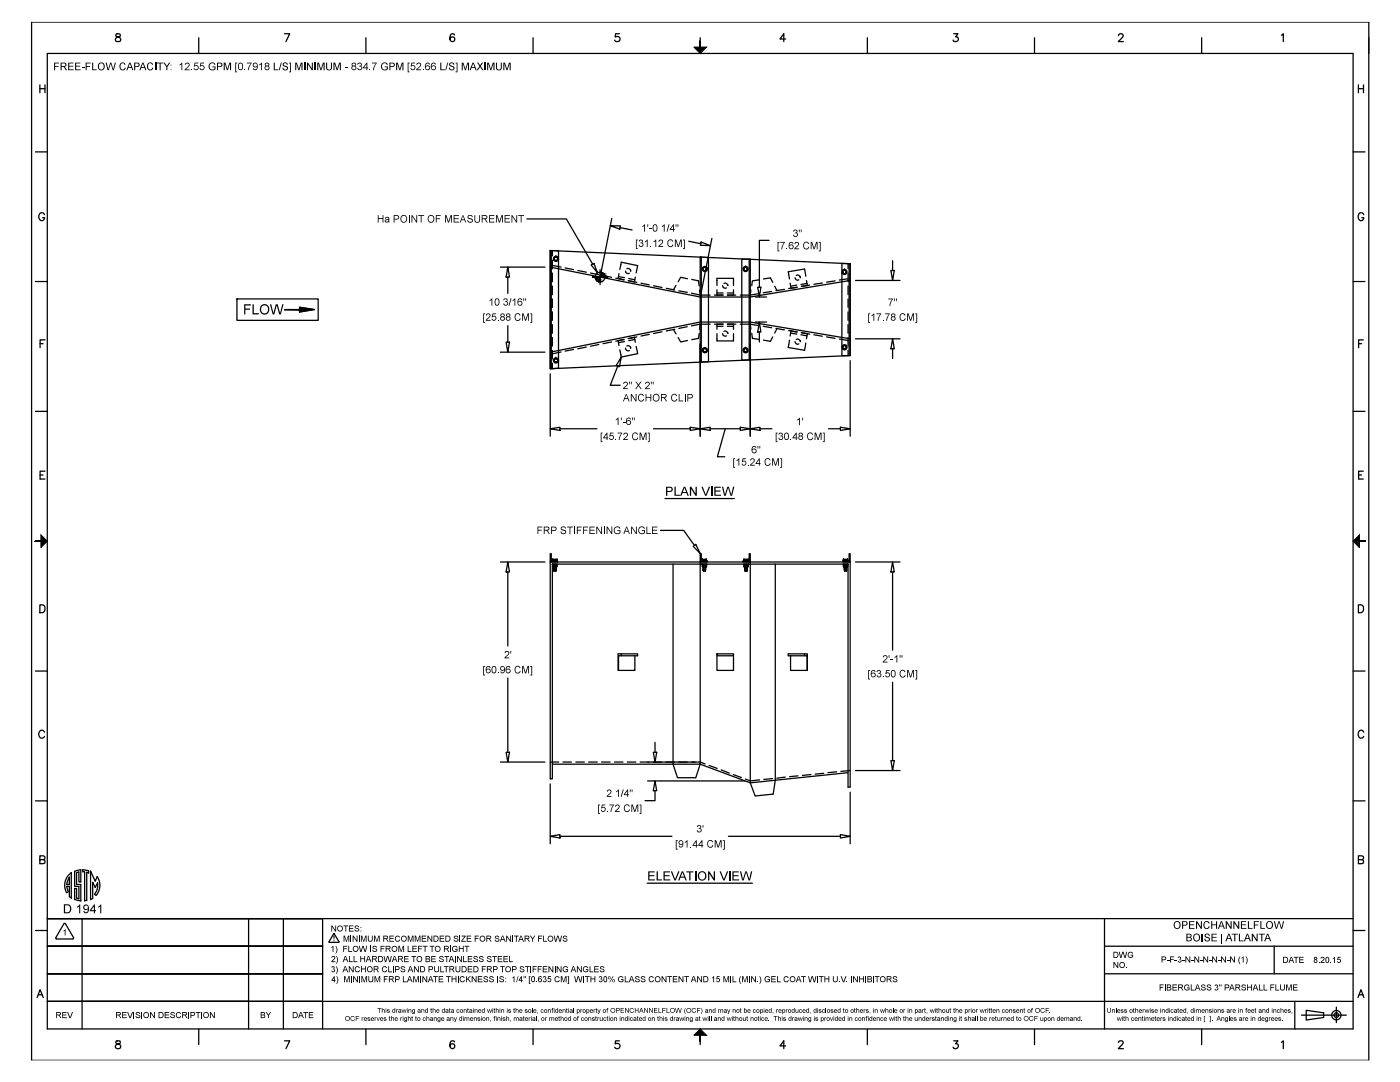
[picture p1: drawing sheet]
<svg xmlns="http://www.w3.org/2000/svg" width="279mm" height="216mm" viewBox="0 0 279 216" stroke-linecap="round" stroke-linejoin="round" font-family="sans-serif">
<g fill="#000" stroke="#000" stroke-width=".2">
<path d="M138.5 9.4h2.5l-1.3 1.3zM118.7 55.3l1.1 .4h-1zM118.7 55.3h1.1v.4zM118.8 55.7l1 .3h-.8zM118.8 55.7h1v.3zM119 56l.8 .2h-.4zM119 56h.8v.2zM119.4 56.2l.4 .1zM118.7 55.3h1.1zM119.8 54.3l.3 .1zM119.8 54.4l.7 .2h-.7zM119.8 54.4h.3l.4 .2z"/>
<path d="M119.8 54.6l.9 .3h-.9zM119.8 54.6h.7l.2 .3zM119.8 55.3h1zM119.8 54.9l1 .4h-1zM119.8 54.9h.9l.1 .4zM56.8 61.8h3zM59.8 61.3l3 .5h-3zM59.8 61.8h3l-3 .5zM8.2 106.7l1.2 1.3-1.2 1.3zM270 108l1.3-1.3v2.6zM139.7 205.3l1.3 1.3h-2.5z"/>
<path d="M139.7 8.2l.1 1.2v-1.2zM139.7 8.2l.1 1.2h-.1z"/>
<path d="M6.9 107.9h1.3zM6.9 108l1.3-.1z"/>
<path d="M271.3 108l1.2-.1zM271.3 107.9h1.2z"/>
<path d="M139.7 206.6v1.2h.1zM139.7 206.6h.1v1.2z"/>
<path d="M139.7 206.6v1.2h.1zM139.7 206.6h.1v1.2z"/>
</g>
<g fill="none" stroke="#000" stroke-width=".25">
<path d="M6.3 4.4h266.9v207.2h-266.9zM8 16.9v1.6M8 17.7h1M9 16.9v1.6M9.4 10.7h260.6v194.6h-260.6zM23.2 6.8l-.1 .3 .2 .3a.61 .61 0 0 1 .8 .6 .52 .52 0 0 1-.7 .3 .52 .52 0 0 1-.3-.6l.9-.4v-.3a.54 .54 0 0 0-.8-.2zM39.7 7.5v3.2M56.8 6.7h1l-.7 1.6M73 7.5v3.2M90.7 7a.45 .45 0 0 0-.7-.2 .86 .86 0 0 0 .3 1.5 .49 .49 0 0 0 .5-.5 .49 .49 0 0 0-.5-.5 .49 .49 0 0 0-.5 .5M106.4 7.5v3.2M123.6 6.7h-.8v.7a.56 .56 0 0 1 .8 0 .56 .56 0 0 1-.1 .8 .56 .56 0 0 1-.8-.2"/>
<path d="M139.7 7.5v3.2M156.8 7.8h-1.1l.7-1.1v1.6M173.1 7.5v3.2M190.3 6.7h.9l-.5 .7a.49 .49 0 0 1 .6 .5 .49 .49 0 0 1-.7 .4h-.3l-.1-.3M206.5 7.5v3.2M223.2 7.1l.4-.4 .5 .2v.5l-.9 .9h1M239.8 7.5v3.2M255.7 7l.4-.3v1.6M271.1 17.7h1M271.1 16.9v1.6M272.1 16.9v1.6M7.1 30.3h2.3"/>
<path d="M270 30.3h2.4M7.1 56.2h2.3M8.9 42.8a.59 .59 0 0 0-.7-.3 .59 .59 0 0 0-.5 .6v.3a.57 .57 0 0 0 .6 .6 .57 .57 0 0 0 .6-.6h-.4M47.3 59.6h16.2v4.3h-16.2zM99.9 53.3h8.9M101.3 53.3l.4 2h-.7zM101.3 55.3v3.2M105.2 43.7h7.8l5.3 9M109.8 53.3l29.9 6h10l20-3.3M109.8 50h1.7v23.5l-1.7 .1zM109.8 50v23.6l59.9-2.7v-18.3M109.8 50l59.9 2.6"/>
<path d="M110 50v23.6M110.2 50v1.1M110.2 51.9v1.7M110.2 54.5v1.7M110.2 57.1v1.7M110.2 59.6v1.7M110.2 53l1.8 .3M110.6 51.8h.1M110.6 51.4v.1M110.9 51.2l-.3 .2v.5l.3 .2M110.9 51.3h.1M110.9 52h.1"/>
<path d="M111 51.2h.1M111 51.2l.3 .2v.4M111.3 51.4v.1M111.3 51.8h.1M111.3 51.9h.1M111.3 51.9l-.3 .2M112.8 53.5l1.7 .3M115.3 54l1.7 .3M117.9 54.5l1.6 .3M118 52.9l.5-.3 .8 1.8zM119.8 53.8v3M120.4 55l1.6 .3"/>
<path d="M121.3 55.3h-3.1h3.1M121.8 45l2 .1-.1 .6zM122.1 43.6l-2.1 10.7M123.4 55.2l1.2 .2M123.5 54.6l-.1 1 1.1 .2-1.6-.3M123.7 53.8l.3-1.5 3.3 .7-.3 1.4M123.7 45.4l2.5 .5M124.8 54.1a.51 .51 0 0 0 .8 .4M125.1 53.6a.51 .51 0 0 1 .8 .5M125.5 55.6l1.2 .2M125.9 54.1h.1M126.8 55.3l-.2 1-1.2-.3 1.7 .3"/>
<path d="M127.9 56.5l1.7 .4M130.4 57l1.7 .4M133 57.5l1.7 .4M134.9 56.9l-.5 .9M135.5 58l1.7 .3M137.2 55.6l-1.4-.3-.5 .9M137.5 48.1l2.4 .5M138 58.5l1.7 .4h2M138 55.8l1.4 .2 .1 1M139.6 57.9l.1 1M139.7 51.3l1.7 .1v20.8l-1.7 .1zM139.9 48.3l1.9 .7-2-.1z"/>
<path d="M140 51.3v21M140.3 53.5v.3M140.3 53.9h.1M140.3 53.5l.1-.1a.31 .31 0 0 1 .3-.1 .31 .31 0 0 1 .3 .1v.1M140.3 53.5h.1M140.7 53.3h.1M140.7 54.1h.1M141 53.5h.1M141 53.9h-.1a.31 .31 0 0 1-.2 .2 .31 .31 0 0 1-.3-.2h-.1M141.1 53.5v.3M142.1 47.6l-2.1 10.7M142.6 58.9h1.7"/>
<path d="M143.1 57v-1.5h3.3v1.5M143.1 57.8v1.1M143.1 58.5h1.2M144.2 57a.51 .51 0 0 0 .8 .4M144.5 56.6a.51 .51 0 0 1 .7 .4M145.2 58.9h1.7M145.2 58.5h1.2M145.2 57h.1M146.4 57.8v1.1M148 51.7h1.7v20.1l-1.7 .1zM148.5 53.9h.1M148.5 53.5h.1"/>
<path d="M148.8 53.3l-.4 .2v.3M148.8 53.3h.1M148.8 54.1h.1M148.8 53.3l.3 .2M149.1 53.5h.1M149.1 53.5v.4h-.1a.28 .28 0 0 1-.2 .2 .28 .28 0 0 1-.3-.2h-.1M149.5 51.7v20.1M149.9 57.9l-.2 1M150.7 59.3h2.3M151.2 57.3h.6l-.2 2zM151.5 58.6l-1.8 .3h-2M151.5 55.8l-1.3 .2-.2 1"/>
<path d="M152.4 55.7l1.4-.2 .4 .8M153.5 48h-1.9v9.3M154 58.2l-1.7 .2M154.6 57.1l.5 .9M156.5 57.7l-1.6 .3M157.7 56.5l.2 1 1.2-.2-1.7 .3M158.7 55.4a.51 .51 0 0 0 .7 .4M158.9 54.9a.55 .55 0 0 1 .8 .5M159 56.9l-1.2 .2M159.7 55.4h.1M160.8 55.1l-.2-1.4-3.3 .5 .3 1.5M160.9 56l.2 1-1.2 .1 1.7-.2"/>
<path d="M161.1 56.6l-1.3 .2M164.1 56.5l-1.7 .2M166.7 56l-1.7 .3M168 52.6h1.7v18.3l-1.7 .1zM168.2 54.1h.1M168.5 53.9h.1M168.5 54.7h.1M168.5 53.8l-.3 .2v.5l.3 .2M168.6 53.8l.3 .3-.1 .4M168.6 53.8h.1M168.8 54.1h.1M168.9 54.5h.1"/>
<path d="M168.9 54.5l-.3 .2M169.2 52.6v1M169.2 54.5v1.7M169.2 57.1v1.7M169.2 59.6v1.7M169.2 55.6l-1.7 .3M169.5 52.6v18.3M170.7 56h8.9M177.8 54h.7l-.4 2zM178.1 52v2M270 56.2h2.4M272.2 42.8a.56 .56 0 0 0-.7-.3 .56 .56 0 0 0-.4 .6v.3a.55 .55 0 0 0 .5 .6 .55 .55 0 0 0 .6-.6h-.4"/>
<path d="M8 68.6h.6M9 67.8h-1v1.6M56.8 61.8h3zM59.8 61.3l3 .5-3 .5zM99.9 70.3h8.9M101 68.3h.7l-.4 2zM101.3 65v3.3M109.8 74.6v12.4M110.2 62.2v1.7M110.2 64.8v1.7M110.2 67.4v1.6M110.2 69.9v1.7"/>
<path d="M110.2 72.5v1.1M110.6 72.1l.3 .2M110.6 72.1h.1M110.6 71.7h.1M110.9 71.5h.1M110.9 71.5l-.3 .2v.4M110.9 72.3h.1M111 71.5l.3 .2M111.3 71.7h.1M111.3 72.1l-.3 .2M111.3 71.7v.4M112 70.2l-1.8 .4"/>
<path d="M114.5 69.7l-1.7 .4M117 69.3l-1.7 .3M119.5 68.7l-1.6 .4M122 68.2l-1.6 .4M122.9 68.1l1.6-.4-1.1 .3 .1 1M123.3 73.1l-1.5 3.8h2M124 71.2l-.4 2-.6-.3zM124.6 68.2l-1.2 .2M124.8 69.5a.51 .51 0 0 0 .8 .4M125.1 69a.51 .51 0 0 1 .8 .5M125.9 69.5h.1M126.7 67.7l-1.2 .3"/>
<path d="M127 69.1l.3 1.5-3.3 .6-.3-1.4M127.1 67.2l-1.7 .4 1.2-.3 .2 1M129.6 66.7l-1.7 .4M132.1 66.2l-1.7 .3M134.4 65.7l.5 .9M134.7 65.7l-1.7 .3M135.3 67.4l.5 .8 1.4-.3M137.2 65.2l-1.7 .3M139.5 66.5l-.1 1-1.4 .3M139.7 68.6v18.4M139.7 64.7l-.1 1M140.3 69.7v.4"/>
<path d="M140.3 69.7l.1-.1a.31 .31 0 0 1 .3-.1 .31 .31 0 0 1 .3 .1v.1M140.3 69.7h.1M140.3 70.1h.1a.31 .31 0 0 0 .3 .2 .31 .31 0 0 0 .3-.2M140.7 69.5h.1M140.7 70.3h.1M141 69.7h.1M141 70.1h.1M141.1 69.7v.4M141.7 64.7h-2l-1.7 .3M142.6 64.7h1.7M143.1 66.6v1.4h3.3v-1.4M143.1 64.7v1"/>
<path d="M143.1 65.1h1.2M144.2 66.5a.51 .51 0 0 0 .8 .5M144.5 66.1a.51 .51 0 0 1 .7 .4M145.2 64.7h1.7M145.2 65.1h1.2M145.2 66.5h.1M146.4 64.7v1M147.7 64.7h2l1.8 .3M148.5 70.1h.1M148.5 69.7h.1M148.8 69.5h.1M148.8 69.5l-.4 .2v.4l.4 .2 .3-.2"/>
<path d="M148.8 70.3h.1M148.8 69.5l.3 .2M149.1 69.7h.1M149.1 70.1h.1M149.1 69.7v.4M149.7 68.6v18.4M149.7 64.7l.2 1M150 66.5l.2 1 1.3 .2M150.7 64.3h2.3M151.6 64.3l.2 1.9h-.6zM151.6 66.2v2M152.3 65.1l1.7 .3"/>
<path d="M154.2 67.2l-.4 .9-1.4-.2M154.9 65.5l1.6 .3M155.1 65.6l-.5 .9M157.4 66l1.7 .2-1.2-.2-.2 1.1M157.6 67.9l-.3 1.4 3.3 .6 .2-1.4M157.8 66.5l1.2 .2M158.7 68.2a.51 .51 0 0 0 .7 .4M158.9 67.7a.55 .55 0 0 1 .8 .5M159.7 68.2h.1M159.8 66.8l1.3 .2M159.9 66.4l1.7 .3M161.1 66.6l-.2 1"/>
<path d="M162.4 66.8l1.7 .3M165 67.2l1.7 .3M167.5 67.6l1.7 .3M168.2 69.5h.1M168.2 69.5l.3 .2M168.2 69.1v.4M168.2 69.1h.1M168.5 68.9h.1M168.5 69.7h.1M168.5 68.9l-.3 .2M168.6 68.9l.3 .2M168.6 69.7h.1"/>
<path d="M168.8 69.1h.1M168.9 69.5h-.1M168.9 69.1h.1M168.9 69.5l-.3 .2M168.9 69.1v.4M169.2 62.2v1.7M169.2 64.8v1.7M169.2 67.4v1.6M169.2 69.9v1M169.7 67.6l-20-3.3h-10l-29.9 6M169.7 72v15M170.7 67.6h8.9"/>
<path d="M178.1 67.6l.4 2h-.7zM178.1 69.6v1.9M271.1 68.6h.6M272.1 67.8h-1v1.6M7.1 82.1h2.3M8 94.8h.6M9 94h-1v1.6h1M109.8 85.6l2-.3v.6zM111.8 85.6h7.3M130.4 85.6h7.4M132.7 99.5h13.9M137.8 85.3l1.9 .3-1.9 .3z"/>
<path d="M139.7 85.6l2-.3v.6zM141.7 85.6h6M144.7 85.6l-1.5 5.5h1.5M147.7 85.3l2 .3-2 .3zM149.7 85.6l2-.3v.6zM151.7 85.6h2.3M165.4 85.6h2.3M167.7 85.3l2 .3-2 .3zM270 82.1h2.4M271.1 94.8h.6M272.1 94h-1v1.6h1M7.1 108h2.3"/>
<path d="M99.9 112.1h8.9M101.3 112.1l.4 2h-.7zM101.3 114.1v14.8M109.8 110.5h.2v1.4h1.2v.2h-1.4zM110.2 111.9h1zM110.2 112.6h1zM110.3 111.7h.1M110.3 113v-.3h.9v.4h-.2M110.3 112.6l.8 .1zM110.3 111.7v.2h.9M110.5 111.7h.4M110.5 111.7v.2v-.2"/>
<path d="M110.5 111.7l-.2-.1 .9 .1M110.5 113.8v.1M110.5 113.9h.1M110.5 112.7v.4h-.1h.7M110.5 113.7h.1M110.5 113.4h.1M110.5 113.5h.1M110.5 113.2h.1M110.5 113.2l.1 .1M110.6 113.7h.1M110.6 113.3l-.1 .1M110.6 113.3h.1"/>
<path d="M110.6 113.4h.1M110.6 113.5h.1M110.6 113.6h.1M110.6 113.9h.1M110.6 113.8h.1M110.6 113.9l.3 .1M110.6 113.5v.1M110.6 113.1v.8M110.6 113.7h-.1M110.6 113.6h-.1M110.6 113.4l-.1 .1M110.6 113.7l-.1 .1"/>
<path d="M110.9 114h.1M110.9 113.1l.1 .2M110.9 111.7h.1M110.9 113.9h.1M110.9 111.7v.2M110.9 113.8v.2M111 111.7h.2v.2M111 113.3v.2M111 113.5h.1M111 113.5v.2M111 113.7h.1M111 113.8h.1"/>
<path d="M111 113.7l-.1 .1M111 112.7v.4l-.5-.1M111 113v.1M111 111.7v.2M111 113.3h.1M111.2 111.7h.1M111.2 111.7v.2M111.2 113l-.1 .1M131.8 105.8h4.6l2.2 3M134.3 112.6v39.9l.9 2.7h3.7l.8-2.7 10 3.7 19.5-2M138.3 109l.6-.4 .8 1.8zM139.7 112.1v40.4h-29.5"/>
<path d="M139.7 110.5h.3v1.4h1.2v.2h-1.5zM140 111.9h1.1zM140 112.6h1.1zM140.2 111.7h.1M140.2 113v-.3h.8v.3h-.2M140.2 112.6l.8 .1zM140.2 111.7v.2h.8M140.3 111.7v.2M140.4 111.7h.4M140.4 111.7l-.2-.1 .8 .1M140.4 113.4h.1M140.4 113.6h.1"/>
<path d="M140.4 113.5h.1M140.4 113.7h.1M140.4 113.8h.1M140.4 112.7v.4h-.2l.8-.1M140.4 113.1h.1M140.4 113.2h.1M140.4 111.7v.2M140.4 113.1v.8M140.4 113.3h.1M140.4 113.9h.1M140.4 113.2v.1M140.4 113.9l.4 .1"/>
<path d="M140.4 113.3v.1M140.4 113.4v.1M140.4 113.7v.1M140.8 113.9h.1M140.8 114h.1M140.8 113.1v.2M140.8 111.7v.2M140.8 113.8v.2M140.8 111.7h.1M140.8 111.7l.2-.1v.3M140.8 113.3v.2M140.8 113.5h.1"/>
<path d="M140.8 113.5v.2M140.8 113.7h.1M140.8 113.8h.1M140.8 113.7v.1M140.8 112.7v.4l-.4-.1M140.8 113.3h.1M141 111.7h.1M141 111.7v.2M148.4 111.9h1zM148.4 112.6h1zM148.5 111.7l.8-.1-.2 .1M148.5 111.7h.1"/>
<path d="M148.5 111.7v.2M148.5 112.6l.8 .1zM148.7 111.7h-.2v.2M148.7 113.3v.2M148.7 113.5h.1M148.7 113.5v.2M148.7 113.7h.1M148.7 113.8h.1M148.7 113.7v.1M148.7 112.7v.4l.4-.1M148.7 113l-.2 .1v-.4h.8v.3M148.7 111.7h.1"/>
<path d="M148.7 111.7v.2M148.7 113.3h.1M148.7 111.7h.4M148.7 114h.1M148.7 113.1v.2M148.7 113.9h.1M148.7 113.8v.2M149.1 113.7h.1M149.1 113.3v.1M149.1 113.3h.1M149.1 113.4h.1M149.1 113.5h.1"/>
<path d="M149.1 113.6h.1M149.1 113.9h.1M149.1 113.8h.1M149.1 113.9l-.4 .1M149.1 113.5v.1M149.1 113.1v.8M149.1 113.2h.1M149.1 113.4v.1M149.1 113.7v.1M149.1 111.7v.2v-.2M149.1 113.8v.1M149.1 112.7v.4h.2l-.8-.1"/>
<path d="M149.1 113.2v.1M149.3 111.7h.1M149.3 111.7v.2h-.8M149.5 110.5h.2v1.6h-1.5v-.2h1.3zM149.7 112.1v44.1l1 2.6 3.6-.3 .4-2.8v-43.1M168.2 111.9h1zM168.2 112.6h1zM168.3 111.7l.9-.1-.2 .1M168.3 111.7h.1M168.3 111.7v.2M168.4 112.6l.8 .1zM168.5 111.7l-.1-.1-.1 .3"/>
<path d="M168.5 113.3v.2M168.5 113.5h.1M168.5 113.5v.2M168.5 113.7h.1M168.5 113.8h.1M168.5 113.7l.1 .1M168.5 112.7v.4l.5-.1M168.5 113l-.2 .1v-.4h.9v.3M168.5 111.7h.1M168.5 111.7v.2M168.5 113.3h.1M168.6 111.7h.4"/>
<path d="M168.6 114h.1M168.6 113.1l-.1 .2M168.6 113.9h.1M168.6 111.7v.2M168.6 113.8v.2M168.7 113.1h.1M168.9 113.7h.1M168.9 113.3l.1 .1M168.9 113.3h.1M168.9 113.4h.1M168.9 113.5h.1M168.9 113.6h.1"/>
<path d="M168.9 113.9h.1M168.9 113.8h.1M168.9 113.9l-.3 .1M168.9 113.5v.1M168.9 113.1v.8M168.9 113.2h.1M168.9 113.4l.1 .1M168.9 113.7l.1 .1M169 111.7v.2v-.2M169 113.8v.1M169 113.9h.1M169 112.7v.4h.1l-.8-.1"/>
<path d="M169 113.2l-.1 .1M169.2 111.7h.1M169.2 111.7v.2h-.9M169.5 110.5h.2v1.6h-1.5v-.2h1.3zM169.7 112.1h-59.9v43.3h.4v-42.8M169.7 112.1v45h-.5v-44.5h-59M170.7 112.1h8.9M178.1 112.1l.4 2h-.7zM178.1 114.1v15.6M270 108h2.4M7.1 133.9h2.3M8 120.7h.5a.84 .84 0 0 1 .5 .8 .84 .84 0 0 1-.5 .8h-.5z"/>
<path d="M101.3 135.3v14.8M124 130.5v.4M126.7 130.9v2.9h-3.3v-3.3h3.9v.4h-3.9v2.9M143.1 130.5h3.3v3.3h-3.3zM143.1 130.9h3.3M157.8 130.9v2.9h3.3v-3.3h-3.8v.4h3.8v2.9M160.6 130.5v.4M178.1 136.1v15.7M270 133.9h2.4M271.1 120.7h.5a.84 .84 0 0 1 .5 .8 .84 .84 0 0 1-.5 .8h-.5zM7.1 159.8h2.3M8.9 146.1a.59 .59 0 0 0-.7-.4 .59 .59 0 0 0-.5 .6v.4a.6 .6 0 0 0 .5 .6 .6 .6 0 0 0 .7-.4"/>
<path d="M99.9 152.1h8.9M101 150.1h.7l-.4 2zM109.8 156.4v12M109.8 152.1h1.7M112.4 152.1h1.6M114.9 152.1h1.7M117.5 152.1h1.7M120.1 152.1h1.6M122.6 152.1h1.7M125.2 152.1h1.7M127.8 152.1h11.9l1 .3M129.2 155.8h19.5"/>
<path d="M130.4 150.1h.7l-.4 2zM130.7 157.8v2h-2M130.7 155.8l.4 2h-.7zM130.7 148.1v2M141.5 152.7l1.6 .6M143.9 153.6l1.6 .7M146.3 154.6l1.7 .5M148.8 155.4l.9 .4 1.9-.2M154.2 155.4l-1.8 .1M156.7 155.1l-1.7 .2M159.3 154.8l-1.7 .2M161.8 154.6l-1.7 .1"/>
<path d="M164.4 154.3l-1.7 .2M167 154l-1.8 .2M169.7 158.1v10.3M169.7 153.8l-1.9 .1M170.7 153.8h8.9M177.8 151.8h.7l-.4 2zM270 159.8h2.4M272.2 146.1a.56 .56 0 0 0-.7-.4 .56 .56 0 0 0-.4 .6v.4a.57 .57 0 0 0 .4 .6 .57 .57 0 0 0 .7-.4M8 171.5l.8-.1 .1-.5-.3-.1h-.6v1.5l.9-.1v-.5l-.3-.2M13.3 176.9h.5v2M13.3 176.9l.3 1M13.6 178l-.4 .1"/>
<path d="M13.8 175v1.5h-.5M13.9 175l-.4 .7-.2 .8M14.2 174.1v5.1M14.9 173.9v3h.8v2.5M15.3 179.2v-1.9h-.4v2.2M15.3 174.1v2.4h.8v3.3M15.3 179.2l.4 .1M15.7 174l-.4 .1M16.1 173.6v2.4h-.4v-2M16.5 173.5v.4l.4 .1M16.9 174v5.8M17.3 174.1l.4 .1"/>
<path d="M17.3 174.1v5.6M17.7 173.8v.4M18.5 176.1v3.2M19.4 174.9l-.4 1-.9-2.1v5.7M19.5 176.1a2.71 2.71 0 0 1-.6 2.3l.3 .3M19.5 176.1l-.5 1-.5-1v.4M109.8 166.9l2-.4v.7zM111.8 166.9h22.3M129.2 176.2h21M145.4 166.9h22.3M167.7 166.5l2 .4-2 .3zM271.1 171.5l.9-.1 .1-.5-.3-.1h-.7v1.5l1-.1v-.5l-.3-.2"/>
<path d="M7.1 185.7h2.3M7.4 199l.6-1.5 .6 1.5M7.7 198.5h.7M9.4 199.8h55h-55M9.4 194.3h55h-55M9.4 188.8h55h-55M9.4 183.3h55h-55M9.4 183.3h55v22M11.1 187.1l.2 .3 3.3-.1 .1-.2M12.8 184.3l-1.7 2.8M12.8 184.3h.2M13 184.3l1.7 2.8"/>
<path d="M16.4 188.8h33.2M16.4 183.3v22M16.4 199.8h33.2M16.4 194.3h33.2M49.6 183.3v22M56.6 183.3v22M64.4 199.8h205.6M64.4 183.3h156M66.7 186.3l.9 1.7h-1.9l.9-1.7h.1M220.4 188.8h49.6M220.4 194.3h49.6M254.3 188.8v5.5"/>
<path d="M258.4 199.8v5.5M270 183.3h-49.6v22M270 185.7h2.4M271 199l.6-1.5 .6 1.5M271.2 198.5h.8M23.2 207.7l-.1 .3 .2 .3a.62 .62 0 0 1 .8 .7 .52 .52 0 0 1-.7 .3 .52 .52 0 0 1-.3-.7l.9-.4v-.3a.64 .64 0 0 0-.8-.2zM39.7 205.3v3.1M56.8 207.7h1l-.7 1.6M73 205.3v3.1M90.7 207.9l-.1-.2a.58 .58 0 0 0-.7 .3 .77 .77 0 0 0 .4 1.3 .5 .5 0 0 0 .5-.6 .5 .5 0 0 0-.5-.5 .5 .5 0 0 0-.5 .5M106.4 205.3v3.1M123.6 207.7h-.8v.6a.56 .56 0 0 1 .8 0 .56 .56 0 0 1-.1 .9 .56 .56 0 0 1-.8-.2"/>
<path d="M139.7 205.3v3.1M156.8 208.7h-1.1l.7-1v1.6M173.1 205.3v3.1M190.3 207.7h.9l-.5 .6a.52 .52 0 0 1 .4 .8 .52 .52 0 0 1-.9-.1M206.5 205.3v3.1M223.2 208l.2-.3h.5l.2 .1 .1 .3-1 1.2h1M239.8 205.3v3.1M255.7 208l.4-.3v1.6M259.8 202.6h8.9M260.7 201.6l3.5 .5v.9l-3.5 .5zM266.7 201v3"/>
<circle cx="111" cy="51.6" r=".51"/>
<circle cx="111" cy="51.6" r=".34"/>
<circle cx="119.8" cy="55.3" r=".97"/>
<circle cx="140.7" cy="53.7" r=".51"/>
<circle cx="140.7" cy="53.7" r=".34"/>
<circle cx="148.8" cy="53.7" r=".34"/>
<circle cx="148.8" cy="53.7" r=".51"/>
<circle cx="168.5" cy="54.3" r=".34"/>
<circle cx="168.5" cy="54.3" r=".51"/>
<circle cx="111" cy="71.9" r=".34"/>
<circle cx="111" cy="71.9" r=".51"/>
<circle cx="140.7" cy="69.9" r=".34"/>
<circle cx="140.7" cy="69.9" r=".51"/>
<circle cx="148.8" cy="69.9" r=".51"/>
<circle cx="148.8" cy="69.9" r=".34"/>
<circle cx="168.5" cy="69.3" r=".34"/>
<circle cx="168.5" cy="69.3" r=".51"/>
<circle cx="266.7" cy="202.6" r=".93"/>
<circle cx="266.7" cy="202.6" r=".47"/>
</g>
<g fill="#000">
<path d="M10.8 12.5h1v.2h-.8v.5h.7v.1h-.7v.7h-.2zM13.6 12.5h1.1v.2h-.9v.4h.8v.2h-.8v.5h.9v.2h-1.1zM15 12.5h1v.2h-.8v.4h.8v.2h-.8v.5h.9v.2h-1.1zM16.3 13.4h.6v.1h-.6zM17.1 12.5h1v.2h-.8v.5h.7v.1h-.7v.7h-.2zM18.4 12.5h.2v1.3h.7v.2h-.9zM21.1 12.5h.2l.3 1.3 .4-1.3h.2l.4 1.3 .3-1.3h.2l-.4 1.5h-.2l-.4-1.3-.4 1.3h-.2zM24 12.7l.3-.2h.4l.4 .4h-.3a.43 .43 0 0 0-.5-.2 .43 .43 0 0 0-.3 .5 .44 .44 0 0 0 .3 .7 .44 .44 0 0 0 .6-.4h.2a.68 .68 0 0 1-.9 .5 .68 .68 0 0 1-.3-1zM29.5 12.7l.3-.2h.4l.4 .4h-.3a.43 .43 0 0 0-.5-.2 .43 .43 0 0 0-.3 .5 .44 .44 0 0 0 .3 .7 .44 .44 0 0 0 .6-.4h.2a.68 .68 0 0 1-.9 .5 .68 .68 0 0 1-.3-1zM30.9 12.5h.2v1.5h-.2zM31.3 12.5h1.3v.2h-.5v1.3h-.2v-1.3h-.6zM32.6 12.5h.3l.4 .7 .4-.7h.3l-.6 .9v.6h-.2v-.6z"/>
<path d="M35.8 12.9l.6-.4v1.5h-.2v-1.2l-.4 .3zM37 12.6a.53 .53 0 0 1 .8 .2 .53 .53 0 0 1-.4 .8l-.3 .2h.8v.2h-1.1l.3-.4a.59 .59 0 0 0 .4-.9l-.6 .2zM38.1 13.8h.2v.2h-.2zM38.9 12.5h.7v.2h-.6l-.1 .4a.5 .5 0 0 1 .7 .2 .5 .5 0 0 1-.3 .7 .5 .5 0 0 1-.7-.4h.2a.34 .34 0 0 0 .5 .2 .34 .34 0 0 0 .1-.6 .34 .34 0 0 0-.5 .1h-.2zM40 12.5h.7v.2h-.5l-.1 .4a.5 .5 0 0 1 .7 .2 .5 .5 0 0 1-.4 .7 .5 .5 0 0 1-.6-.4h.2a.34 .34 0 0 0 .5 .2 .34 .34 0 0 0 .1-.6 .34 .34 0 0 0-.6 .1h-.1zM41.8 12.7a.68 .68 0 0 1 1.2 .2l-.2 .1a.53 .53 0 0 0-.7-.3 .53 .53 0 0 0-.2 .7 .47 .47 0 0 0 .4 .5 .47 .47 0 0 0 .5-.5h-.4v-.1h.6v.5a.82 .82 0 0 1-1.2 0 .82 .82 0 0 1 0-1.1zM44.6 12.5h.4l.4 1.3 .4-1.3h.3v1.5h-.2v-1.3l-.4 1.3h-.2l-.4-1.3v1.3h-.3zM47 12.5h.3v.2h-.2v1.6h.2v.1h-.3zM48.8 13.8h.1v.2h-.1zM49.3 12.5h.9l-.6 1.5h-.1l.1-.4 .5-.9h-.8zM51.7 12.9l.6-.4v1.5h-.2v-1.2l-.4 .3zM54.6 12.5h.2v1.3h.8v.2h-1z"/>
<path d="M56.1 12.5h.1l-.4 1.5h-.2zM56.5 12.6a.56 .56 0 0 1 .9 .3h-.2a.29 .29 0 0 0-.3-.3 .29 .29 0 0 0-.2 .5 .55 .55 0 0 1 .7 .2 .55 .55 0 0 1-.1 .6 .6 .6 0 0 1-.9-.4h.2a.34 .34 0 0 0 .3 .5 .34 .34 0 0 0 .2-.6 .54 .54 0 0 1-.6-.2 .54 .54 0 0 1 0-.6zM57.7 12.5h.4v1.9h-.4v-.1h.2v-1.6h-.2zM58.9 12.5h.3l.4 1.3 .4-1.3h.4v1.5h-.2v-1.3l-.5 1.3h-.2l-.4-1.3v1.3h-.2zM60.7 12.5h.2v1.5h-.2zM61.3 12.5h.2l.7 1.1v-1.1h.2v1.5h-.2l-.7-1.1v1.1h-.2zM62.8 12.5h.2v1.5h-.2zM63.3 12.5h.3l.5 1.3 .4-1.3h.3v1.5h-.2v-1.3l-.4 1.3h-.2l-.5-1.3v1.3h-.2zM65.1 12.5h.2v.9a.39 .39 0 0 0 .2 .5 .39 .39 0 0 0 .5-.3v-1.1h.3v.9a.59 .59 0 0 1-.6 .7 .59 .59 0 0 1-.6-.7zM66.5 12.5h.4l.4 1.3 .4-1.3h.3v1.5h-.2v-1.3l-.4 1.3h-.2l-.4-1.3v1.3h-.3zM68.8 13.4h.6v.1h-.6zM71.4 12.6a.41 .41 0 0 1 .7 0 .41 .41 0 0 1-.1 .6 .48 .48 0 0 1 0 .8 .48 .48 0 0 1-.7-.4l.2-.1a.33 .33 0 0 0 .3 .4 .33 .33 0 0 0 .3-.4 .33 .33 0 0 0-.4-.2v-.2a.28 .28 0 0 0 .3-.2 .28 .28 0 0 0-.2-.3 .28 .28 0 0 0-.3 .2l-.2 .1z"/>
<path d="M73.7 13.8h.2v.2h-.2zM74.2 12.5h1l-.6 1.5h-.2l.1-.4 .5-.9h-.8zM76.2 12.7a.68 .68 0 0 1 1.2 .2l-.2 .1a.53 .53 0 0 0-.7-.3 .53 .53 0 0 0-.2 .7 .47 .47 0 0 0 .4 .5 .47 .47 0 0 0 .5-.5h-.4v-.1h.6v.5a.82 .82 0 0 1-1.2 0 .82 .82 0 0 1 0-1.1zM79.1 12.5h.3l.4 1.3 .4-1.3h.3v1.5h-.2v-1.3l-.4 1.3h-.2l-.4-1.3v1.3h-.2zM81.4 12.5h.3v.2h-.2v1.6h.2v.1h-.3zM82.1 12.5h.7v.2h-.6v.4a.5 .5 0 0 1 .7 .2 .5 .5 0 0 1-.4 .7 .5 .5 0 0 1-.6-.4h.2a.34 .34 0 0 0 .5 .2 .34 .34 0 0 0 .1-.6 .34 .34 0 0 0-.6 .1h-.2zM83.2 12.6a.53 .53 0 0 1 .8 .2 .53 .53 0 0 1-.4 .8l-.3 .2h.7v.2h-1l.3-.4a.59 .59 0 0 0 .4-.9l-.6 .2zM84.3 13.8h.2v.2h-.2zM87.9 12.5h.2v1.3h.7v.2h-.9zM89.3 12.5h.2l-.5 1.5h-.1zM89.8 12.6a.56 .56 0 0 1 .9 .3h-.2a.29 .29 0 0 0-.4-.3 .29 .29 0 0 0-.1 .5 .55 .55 0 0 1 .6 .2 .55 .55 0 0 1 0 .6 .6 .6 0 0 1-1-.4h.2a.34 .34 0 0 0 .4 .5 .34 .34 0 0 0 .1-.6 .54 .54 0 0 1-.5-.2 .54 .54 0 0 1 0-.6zM90.9 12.5h.4v1.9h-.4v-.1h.2v-1.6h-.2z"/>
<path d="M92.1 12.5h.4l.4 1.3 .4-1.3h.3v1.5h-.2v-1.3l-.4 1.3h-.2l-.4-1.3v1.3h-.3zM95.2 12.5h.3l.3 .5 .4-.5h.2l-.5 .7 .6 .8h-.2l-.5-.6-.4 .6h-.3l.6-.8zM96.7 12.5h.2v1.5h-.2zM97.2 12.5h.4l.4 1.3 .4-1.3h.3v1.5h-.2v-1.3l-.4 1.3h-.2l-.5-1.3v1.3h-.2zM99 12.5h.2v.9a.39 .39 0 0 0 .2 .5 .39 .39 0 0 0 .5-.3v-1.1h.3v.9a.59 .59 0 0 1-.6 .7 .59 .59 0 0 1-.6-.7zM100.5 12.5h.3l.4 1.3 .4-1.3h.3v1.5h-.2v-1.3l-.4 1.3h-.2l-.4-1.3v1.3h-.2zM75.4 42.9h.2v.6h.8v-.6h.1v1.5h-.1v-.7h-.8v.7h-.2zM81.6 42.9h.1v1.5h-.1zM82.1 42.9h.2l.8 1.2v-1.2h.2v1.5h-.2l-.8-1.2v1.2h-.2zM83.5 42.9h1.1v.2h-.5v1.3h-.1v-1.3h-.5zM87 42.9h.9v.2h-.8v.5h.7v.1h-.7v.7h-.1zM88.8 42.9h.3l.4 1.3 .4-1.3h.3v1.5h-.2v-1.3l-.4 1.3h-.2l-.4-1.3v1.3h-.2z"/>
<path d="M90.5 42.9h1.1v.2h-.9v.5h.8v.1h-.8v.5h.9v.2h-1.1zM93.4 43a.57 .57 0 0 1 .9 .3h-.1a.33 .33 0 0 0-.4-.3 .33 .33 0 0 0-.3 .4 .74 .74 0 0 1 .9 .7 .59 .59 0 0 1-.7 .3 .59 .59 0 0 1-.4-.5h.1a.36 .36 0 0 0 .4 .4 .36 .36 0 0 0 .3-.5h-.1a.53 .53 0 0 1-.6-.2 .53 .53 0 0 1 0-.6zM94.7 42.9h.1v.9a.41 .41 0 0 0 .4 .5 .41 .41 0 0 0 .4-.5v-.9h.2v.9a.57 .57 0 0 1-.6 .6 .57 .57 0 0 1-.5-.6zM97.6 42.9h1v.2h-.8v.5h.8v.1h-.8v.5h.9v.2h-1.1zM99 42.9h.3l.4 1.3 .4-1.3h.3v1.5h-.2v-1.3l-.4 1.3h-.2l-.5-1.3v1.3h-.1zM100.7 42.9h1v.2h-.8v.5h.8v.1h-.8v.5h.9v.2h-1.1zM102.1 42.9h.2l.7 1.2v-1.2h.2v1.5h-.2l-.8-1.2v1.2h-.1zM103.4 42.9h1.2v.2h-.5v1.3h-.2v-1.3h-.5zM126.9 47.8h.4v.2h-.2v1.5h.2v.2h-.4zM127.6 47.9a.39 .39 0 0 1 .6 0 .39 .39 0 0 1-.1 .6 .46 .46 0 0 1 0 .8 .46 .46 0 0 1-.6-.4l.1-.1a.31 .31 0 0 0 .4 .4 .31 .31 0 0 0 .2-.4 .31 .31 0 0 0-.4-.2v-.2a.26 .26 0 0 0 .4-.2 .26 .26 0 0 0-.2-.3 .26 .26 0 0 0-.3 .2l-.2 .1zM128.2 45.1l.5-.3v1.4h-.1v-1.1l-.4 .2zM129.2 44.8h.2l-.1 .5z"/>
<path d="M128.7 48.2l.6-.4v1.5h-.2v-1.2l-.4 .2zM129.6 45.6h.5v.2h-.5zM129.8 49.1h.2v.2h-.2zM130.4 48.2l.6-.4v1.5h-.2v-1.2l-.4 .2zM131.6 47.9a.51 .51 0 0 1 .7 .2 .51 .51 0 0 1-.4 .7l-.3 .3h.7v.2h-.9l.1-.3a.76 .76 0 0 0 .6-1h-.3l-.2 .3-.2-.1zM132.1 45.1l.5-.3v1.4h-.1v-1.1l-.4 .2zM133.4 44.8h.2l-.4 1.4h-.2zM133.4 48l.6-.2 .3 .4h-.1a.48 .48 0 0 0-.7-.2 .48 .48 0 0 0-.1 .7 .43 .43 0 0 0 .4 .4 .43 .43 0 0 0 .4-.3h.2a.66 .66 0 0 1-.9 .5 .66 .66 0 0 1-.3-1zM134.7 47.8h.3l.4 1.3 .4-1.3h.3v1.5h-.2v-1.3l-.4 1.3h-.2l-.5-1.3v1.3h-.1zM136.3 47.8h.4v1.9h-.4v-.2h.2v-1.5h-.2zM155.2 48.3h.4v.1h-.3v1.6h.3v.2h-.4zM155.7 48.3h.9l-.5 1.4h-.2l.1-.4 .5-.9h-.8z"/>
<path d="M156.9 49.6h.2v.1h-.2zM158.4 45.9a.39 .39 0 0 1 .6 0 .39 .39 0 0 1 0 .6 .46 .46 0 0 1 0 .8 .46 .46 0 0 1-.7-.4l.2-.1a.31 .31 0 0 0 .3 .4 .31 .31 0 0 0 .3-.4 .31 .31 0 0 0-.5-.2l.1-.2a.26 .26 0 0 0 .3-.2 .26 .26 0 0 0-.2-.3 .26 .26 0 0 0-.3 .2l-.2 .1zM158.7 48.4a.51 .51 0 0 1 .7 .2 .51 .51 0 0 1-.4 .7l-.2 .3h.7v.1h-1l.2-.3a.76 .76 0 0 0 .5-.9h-.3l-.2 .2h-.2zM160.5 48.4l.6-.1 .4 .4h-.2a.47 .47 0 0 0-.7-.2 .47 .47 0 0 0-.1 .7 .43 .43 0 0 0 .4 .4 .43 .43 0 0 0 .4-.4l.2 .1a.65 .65 0 0 1-.9 .4 .65 .65 0 0 1-.3-.9zM161.8 48.3h.3l.4 1.2 .4-1.2h.3v1.4h-.2v-1.3l-.4 1.3h-.2l-.4-1.3v1.3h-.2zM163.4 48.3h.4v1.9h-.4v-.2h.2v-1.6h-.2zM177.3 59.6h.9l-.5 1.4h-.2l.1-.4 .5-.9h-.8zM48.7 60.7h1.4v.3h-1.1v.6h.9v.2h-.9v.9h-.3zM50.4 60.7h.2v1.8h1.1v.2h-1.3zM53.9 60.7h.2l.5 1.8 .4-1.8h.4l.5 1.8 .4-1.8h.3l-.6 2h-.3l-.5-1.7-.5 1.7h-.3zM96.4 62.5h.4v.2h-.2v1.6h.2v.1h-.4zM97.1 62.6a.51 .51 0 0 1 .8 .3 .51 .51 0 0 1-.4 .7l-.3 .2h.7v.2h-1l.2-.3a.76 .76 0 0 0 .5-.9l-.3-.1-.2 .3h-.1z"/>
<path d="M98.3 62.5h.7v.2h-.6v.4a.48 .48 0 0 1 .6 .2 .48 .48 0 0 1-.3 .7 .48 .48 0 0 1-.6-.4h.2a.32 .32 0 0 0 .4 .2 .32 .32 0 0 0 .1-.5 .32 .32 0 0 0-.5 0h-.2zM97.7 59.9l.5-.4v1.5h-.1v-1.1l-.4 .2zM99.3 63.8h.2v.2h-.2zM100.6 59.6a.39 .39 0 0 1 .6 0 .39 .39 0 0 1-.1 .6 .46 .46 0 0 1 0 .8 .46 .46 0 0 1-.7-.4l.2-.1a.31 .31 0 0 0 .3 .4 .31 .31 0 0 0 .3-.4 .31 .31 0 0 0-.4-.2v-.2a.26 .26 0 0 0 .3-.2 .26 .26 0 0 0-.2-.3 .26 .26 0 0 0-.3 .2l-.2 .1zM101.9 59.5h.2l-.4 1.5h-.2zM102.3 59.9l.5-.4v1.5h-.1v-1.1l-.4 .2zM102.9 62.7l.6-.2 .4 .4-.2 .1a.48 .48 0 0 0-.7-.3 .48 .48 0 0 0-.1 .7 .43 .43 0 0 0 .4 .5 .43 .43 0 0 0 .4-.4h.2a.66 .66 0 0 1-.9 .5 .66 .66 0 0 1-.3-1zM104.2 62.5h.3l.4 1.3 .4-1.3h.3v1.5h-.2v-1.3l-.4 1.3h-.2l-.4-1.3v1.3h-.2zM105.8 62.5h.4v1.9h-.4v-.1h.2v-1.6h-.2zM124.5 76.3a.51 .51 0 0 1 .8 .2 .51 .51 0 0 1-.4 .7l-.3 .3h.7v.1h-1l.3-.4a.57 .57 0 0 0 .4-.9l-.4 .1-.1 .2h-.1zM126.8 76.2h.2l.4 .5 .4-.5h.2l-.5 .7 .6 .7h-.2l-.5-.6-.4 .6h-.2l.5-.7zM127.5 78.8l.7-.2 .3 .4-.2 .1a.48 .48 0 0 0-.6-.3 .48 .48 0 0 0-.2 .7 .44 .44 0 0 0 .4 .5 .44 .44 0 0 0 .5-.4h.1a.66 .66 0 0 1-.9 .5 .66 .66 0 0 1-.3-1z"/>
<path d="M128.9 76.3a.51 .51 0 0 1 .8 .2 .51 .51 0 0 1-.4 .7l-.3 .3h.7v.1h-1l.3-.4a.57 .57 0 0 0 .3-.9l-.3 .1-.1 .2h-.1zM134.1 78.8l.7-.2 .3 .4-.2 .1a.48 .48 0 0 0-.6-.3 .48 .48 0 0 0-.2 .7 .44 .44 0 0 0 .4 .5 .44 .44 0 0 0 .5-.4h.2a.66 .66 0 0 1-.9 .5 .66 .66 0 0 1-.3-1zM173.3 62.5h.3v.2h-.2v1.6h.2v.1h-.3zM173.9 62.9l.6-.4v1.5h-.2v-1.1l-.4 .2zM174.9 62.5h1l-.6 1.5h-.2l.1-.4 .5-.9h-.8zM176.1 63.8h.2v.2h-.2zM176.6 62.5h1l-.6 1.5h-.1v-.4l.5-.9h-.8zM179.7 62.7l.7-.2 .3 .4-.2 .1a.48 .48 0 0 0-.6-.3 .48 .48 0 0 0-.2 .7 .43 .43 0 0 0 .4 .5 .43 .43 0 0 0 .5-.4h.1a.66 .66 0 0 1-.8 .5 .66 .66 0 0 1-.3-1zM181 62.5h.3l.4 1.3 .4-1.3h.3v1.5h-.2v-1.3l-.4 1.3h-.2l-.4-1.3v1.3h-.2zM182.7 62.5h.3v1.9h-.3v-.1h.2v-1.6h-.2zM119.9 86.3h.4v.2h-.2v1.5h.2v.2h-.4zM121.8 86.3h.6v.2h-.5l-.1 .4a.48 .48 0 0 1 .7 .2 .48 .48 0 0 1-.3 .7 .48 .48 0 0 1-.6-.4h.1a.32 .32 0 0 0 .5 .2 .32 .32 0 0 0 .1-.5 .32 .32 0 0 0-.5 0h-.2z"/>
<path d="M122.8 87.6h.1v.2h-.1zM123.3 86.3h.9l-.6 1.5h-.1v-.4l.5-.9h-.7zM122.9 83.7l.5-.4v1.5h-.1v-1.2l-.4 .3zM123.9 83.3h.2l-.1 .6zM124.3 84.2h.5v.1h-.5zM124.5 86.4a.51 .51 0 0 1 .8 .3 .51 .51 0 0 1-.4 .7l-.3 .2h.7v.2h-.9l.1-.3a.76 .76 0 0 0 .6-.9l-.4-.1-.1 .3-.2-.1zM125.9 78.6h.2l.8 1.2v-1.2h.1v1.5h-.2l-.7-1.2v1.2h-.2zM126.3 86.5l.7-.2 .3 .4-.1 .1a.48 .48 0 0 0-.7-.3 .48 .48 0 0 0-.2 .7 .43 .43 0 0 0 .4 .5 .43 .43 0 0 0 .5-.4h.2a.66 .66 0 0 1-.9 .5 .66 .66 0 0 1-.3-1zM127.7 86.3h.2l.4 1.3 .5-1.3h.2v1.5h-.1v-1.3l-.5 1.3h-.2l-.4-1.3v1.3h-.1zM128.8 78.6h.2v.6h.8v-.6h.2v1.5h-.2v-.7h-.8v.7h-.2zM129.3 86.3h.4v1.9h-.4v-.2h.2v-1.5h-.2zM134.6 97.1h.3v1.6h.8v.2h-1.1z"/>
<path d="M135.5 78.6h.1v1.3h.7v.2h-.8zM136.6 78.6h.2v1.5h-.2zM137.7 97.1h.2l.9 1.4v-1.4h.3v1.8h-.3l-.9-1.3v1.3h-.2zM140 97.1h.2l.7 1.6 .6-1.6h.2l-.7 1.8h-.3zM141.9 97.1h.2v1.8h-.2zM142.6 97.1h1.3v.2h-1.1v.6h1v.2h-1v.6h1.1v.2h-1.3zM144.1 97.1h.2l.4 1.6 .5-1.6h.3l.4 1.6 .4-1.6h.3l-.5 1.8h-.3l-.5-1.6-.5 1.6h-.3zM146.3 91.4h.4v.2h-.2v1.6h.2v.1h-.4zM147 91.8l.5-.4v1.5h-.1v-1.1l-.4 .2zM148.2 91.4h.7v.2h-.6v.4a.48 .48 0 0 1 .6 .3 .48 .48 0 0 1-.3 .6 .48 .48 0 0 1-.6-.4h.2a.32 .32 0 0 0 .4 .2 .32 .32 0 0 0 .1-.5 .32 .32 0 0 0-.5 0h-.2zM149.2 92.8h.2v.1h-.2zM149.9 91.6a.51 .51 0 0 1 .7 .2 .51 .51 0 0 1-.4 .7l-.3 .3h.7v.1h-.9l.1-.3a.76 .76 0 0 0 .6-.9l-.3-.1-.2 .3h-.2z"/>
<path d="M152.8 91.6l.6-.2 .4 .4-.2 .1a.48 .48 0 0 0-.7-.3 .48 .48 0 0 0-.1 .8 .43 .43 0 0 0 .4 .4 .43 .43 0 0 0 .4-.4l.2 .1a.65 .65 0 0 1-.9 .4 .65 .65 0 0 1-.3-.9zM154.1 91.4h.3l.4 1.3 .4-1.3h.3v1.5h-.2v-1.3l-.4 1.3h-.2l-.4-1.3v1.3h-.2zM154.8 86.3h.4v.2h-.2v1.5h.2v.2h-.4zM155.5 86.4a.39 .39 0 0 1 .6 0 .39 .39 0 0 1-.1 .6 .46 .46 0 0 1 0 .8 .46 .46 0 0 1-.6-.4l.1-.1a.31 .31 0 0 0 .3 .4 .31 .31 0 0 0 .3-.4 .31 .31 0 0 0-.4-.2v-.2a.26 .26 0 0 0 .4-.2 .26 .26 0 0 0-.2-.3 .26 .26 0 0 0-.3 .2l-.2 .1zM155.7 91.4h.4v1.9h-.4v-.1h.2v-1.6h-.2zM157.7 87.6h.2v.2h-.2zM159.1 83.7l.5-.3v1.4h-.1v-1.1l-.4 .2zM160.1 83.4h.2l-.1 .5zM161.3 86.5l.6-.2 .3 .4-.1 .1a.48 .48 0 0 0-.7-.3 .48 .48 0 0 0-.1 .7 .43 .43 0 0 0 .4 .5 .43 .43 0 0 0 .4-.4h.2a.66 .66 0 0 1-.9 .5 .66 .66 0 0 1-.3-1zM162.6 86.3h.3l.4 1.3 .4-1.3h.3v1.5h-.2v-1.3l-.4 1.3h-.2l-.5-1.3v1.3h-.1zM164.2 86.3h.4v1.9h-.4v-.2h.2v-1.5h-.2zM107.3 105.1h.9v.1h-.8v.5h.7v.2h-.7v.7h-.1z"/>
<path d="M112 105.2a.57 .57 0 0 1 1 .3h-.2a.33 .33 0 0 0-.4-.3 .33 .33 0 0 0-.3 .4 .74 .74 0 0 1 .9 .7 .58 .58 0 0 1-.7 .3 .58 .58 0 0 1-.4-.6h.1a.36 .36 0 0 0 .4 .5 .36 .36 0 0 0 .3-.5v-.1a.53 .53 0 0 1-.6-.1 .53 .53 0 0 1-.1-.6zM113.2 105.1h1.1v.1h-.5v1.4h-.1v-1.4h-.5zM114.6 105.1h.2v1.5h-.2zM115.1 105.1h1v.1h-.8v.5h.7v.2h-.7v.7h-.2zM116.4 105.1h.9v.1h-.8v.5h.7v.2h-.7v.7h-.1zM117.6 105.1h1.1v.1h-.9v.5h.8v.2h-.8v.5h.9v.2h-1.1zM119 105.1h.2l.8 1.2v-1.2h.1v1.5h-.1l-.8-1.3v1.3h-.2zM120.5 105.1h.2v1.5h-.2zM121.1 105.1h.1l.8 1.2v-1.2h.2v1.5h-.2l-.8-1.3v1.3h-.1zM122.7 105.2a.66 .66 0 0 1 1.1 .3h-.2a.6 .6 0 0 0-.8-.1 .6 .6 0 0 0-.1 .8 .6 .6 0 0 0 .8 .2l.2-.1v-.3h-.5v-.2h.6v.6a.8 .8 0 0 1-1.1 0 .8 .8 0 0 1 0-1.2zM126 105.1h.1l.8 1.2v-1.2h.2v1.5h-.2l-.8-1.3v1.3h-.1zM127.6 105.2a.66 .66 0 0 1 1.1 .3h-.2a.6 .6 0 0 0-.8-.1 .6 .6 0 0 0-.2 .8 .6 .6 0 0 0 .9 .2l.1-.1v-.3h-.4v-.2h.6v.6a.8 .8 0 0 1-1.1 0 .8 .8 0 0 1 0-1.2z"/>
<path d="M129 105.1h.2v1.3h.7v.2h-.9zM130.1 105.1h1.1v.1h-.9v.5h.8v.2h-.8v.5h.9v.2h-1.1zM96.4 132.9h.4v.2h-.2v1.5h.2v.2h-.4zM99.3 134.2h.2v.2h-.2zM100.9 130a.51 .51 0 0 1 .7 .2 .51 .51 0 0 1-.4 .7l-.3 .3h.7v.2h-.9l.2-.5a.57 .57 0 0 0 .4-.8h-.3l-.1 .2h-.2zM101.9 129.9h.1v.5zM102.9 133.1l.6-.2 .4 .4h-.2a.48 .48 0 0 0-.7-.2 .48 .48 0 0 0-.1 .7 .43 .43 0 0 0 .4 .4 .43 .43 0 0 0 .4-.3h.2a.66 .66 0 0 1-.9 .4 .66 .66 0 0 1-.3-.9zM104.2 132.9h.3l.4 1.3 .4-1.3h.3v1.5h-.2v-1.3l-.4 1.3h-.2l-.4-1.3v1.3h-.2zM105.8 132.9h.4v1.9h-.4v-.2h.2v-1.5h-.2zM173.3 133.7h.3v.2h-.2v1.5h.2v.2h-.3zM175.1 133.8a.39 .39 0 0 1 .6 0 .39 .39 0 0 1-.1 .5 .46 .46 0 0 1 0 .8 .46 .46 0 0 1-.7-.4h.2a.31 .31 0 0 0 .3 .3 .31 .31 0 0 0 .3-.3 .31 .31 0 0 0-.4-.2v-.2a.26 .26 0 0 0 .3-.2 .26 .26 0 0 0-.2-.3 .26 .26 0 0 0-.3 .2l-.2 .1zM176.1 135h.2v.2h-.2z"/>
<path d="M176.9 133.7h.6v.2h-.5l-.1 .4a.48 .48 0 0 1 .7 .2 .48 .48 0 0 1-.4 .6 .48 .48 0 0 1-.6-.4h.2a.32 .32 0 0 0 .5 .2 .32 .32 0 0 0 .1-.4 .32 .32 0 0 0-.5 0h-.2zM176.3 130.8a.51 .51 0 0 1 .8 .3 .51 .51 0 0 1-.4 .7l-.3 .2h.7v.2h-1l.3-.4a.57 .57 0 0 0 .4-.9l-.4 .1v.2h-.2zM177.3 130.7h.2v.6zM177.7 131.6h.6v.1h-.6zM178.5 131.1l.6-.4v1.5h-.2v-1.1l-.4 .2zM179.7 133.9l.7-.2 .3 .4h-.2a.48 .48 0 0 0-.6-.2 .48 .48 0 0 0-.2 .7 .43 .43 0 0 0 .4 .4 .43 .43 0 0 0 .5-.3h.1a.66 .66 0 0 1-.8 .4 .66 .66 0 0 1-.3-.9zM181 133.7h.3l.4 1.3 .4-1.3h.3v1.5h-.2v-1.3l-.4 1.3h-.2l-.4-1.3v1.3h-.2zM182.7 133.7h.3v1.9h-.3v-.2h.2v-1.5h-.2zM121.3 157.6a.51 .51 0 0 1 .7 .3 .51 .51 0 0 1-.4 .7l-.3 .2h.7v.2h-.9l.1-.3a.76 .76 0 0 0 .6-.9l-.3-.1-.2 .3-.2-.1zM123 157.9l.5-.4v1.5h-.2v-1.1l-.3 .2zM124.3 157.5h.2l-.4 1.5h-.2zM119.4 160.5h.4v.2h-.3v1.6h.3v.1h-.4z"/>
<path d="M120.1 160.5h.7v.2h-.5l-.1 .4a.48 .48 0 0 1 .6 .2 .48 .48 0 0 1-.3 .7 .48 .48 0 0 1-.6-.4h.2a.32 .32 0 0 0 .4 .2 .32 .32 0 0 0 .1-.5 .32 .32 0 0 0-.5 0h-.1zM121.1 161.8h.2v.2h-.2zM121.6 160.5h.9l-.5 1.5h-.2l.1-.4 .5-.9h-.8zM122.9 160.6a.51 .51 0 0 1 .7 .3 .51 .51 0 0 1-.3 .7l-.3 .2h.7v.2h-1l.2-.3a.76 .76 0 0 0 .5-.9l-.3-.1-.2 .3h-.1zM124.7 160.7l.6-.2 .4 .4-.2 .1a.48 .48 0 0 0-.7-.3 .48 .48 0 0 0-.1 .7 .43 .43 0 0 0 .4 .5 .43 .43 0 0 0 .4-.4h.2a.65 .65 0 0 1-.9 .5 .65 .65 0 0 1-.3-1zM126 160.5h.3l.4 1.3 .4-1.3h.3v1.5h-.2v-1.3l-.4 1.3h-.2l-.4-1.3v1.3h-.2zM127.6 160.5h.4v1.9h-.4v-.1h.2v-1.6h-.2zM129.4 173.9h1.3v.2h-1.1v.5h1v.2h-1v.7h1.1v.2h-1.3zM131 173.9h.3v1.6h.8v.2h-1.1zM132.4 173.9h1.3v.2h-1v.5h.9v.2h-.9v.7h1.1v.2h-1.4zM133.9 173.9h.2l.6 1.5 .6-1.5h.3l-.7 1.8h-.3zM134.9 167.6h.3v.2h-.2v1.6h.2v.1h-.3z"/>
<path d="M136.7 168l.5-.4v1.5h-.2v-1.1l-.3 .2zM137 173.9h1.4v.2h-.6v1.6h-.2v-1.6h-.6zM137.8 169h.1v.1h-.1zM138.7 173.9h.2v1.8h-.2zM139.2 164.7a.39 .39 0 0 1 .6 0 .39 .39 0 0 1-.1 .6 .46 .46 0 0 1 .1 .8 .46 .46 0 0 1-.7-.4h.1a.31 .31 0 0 0 .4 .3 .31 .31 0 0 0 .3-.4 .31 .31 0 0 0-.5-.2v-.2a.26 .26 0 0 0 .4-.2 .26 .26 0 0 0-.2-.3 .26 .26 0 0 0-.3 .3h-.2zM140.2 164.6h.2l-.1 .6zM141.3 173.9h.3l.8 1.3v-1.3h.3v1.8h-.3l-.8-1.4v1.4h-.3zM141.3 167.8l.7-.2 .3 .4-.2 .1a.48 .48 0 0 0-.6-.3 .48 .48 0 0 0-.2 .8 .43 .43 0 0 0 .4 .4 .43 .43 0 0 0 .5-.4l.1 .1a.66 .66 0 0 1-.8 .4 .66 .66 0 0 1-.3-.9zM142.6 167.6h.3l.4 1.3 .4-1.3h.3v1.5h-.1v-1.3l-.5 1.3h-.2l-.4-1.3v1.3h-.2zM143.6 173.9h.3l.6 1.5 .6-1.5h.2l-.7 1.8h-.3zM144.3 167.6h.3v1.9h-.3v-.1h.2v-1.6h-.2zM145.5 173.9h.2v1.8h-.2z"/>
<path d="M146.2 173.9h1.3v.2h-1.1v.5h1v.2h-1v.7h1.1v.2h-1.3zM147.7 173.9h.2l.4 1.5 .4-1.5h.3l.5 1.5 .4-1.5h.2l-.4 1.8h-.3l-.5-1.6-.5 1.6h-.3zM12.7 185.7l.4-.3v1.2h-.2v-.9l-.2 .2zM15.4 180.9l.6-.4v1.7h-.2v-1.3l-.4 .2zM19.6 180.9l.6-.4v1.7h-.2v-1.3l-.4 .2zM66.1 184.7h.2l.6 .9v-.9h.2v1.2h-.2l-.6-1v1h-.2zM66.2 192.9a.31 .31 0 0 1 .5 0 .31 .31 0 0 1-.1 .4 .36 .36 0 0 1 .1 .7 .36 .36 0 0 1-.6-.3h.2a.22 .22 0 0 0 .3 .1 .22 .22 0 0 0 .1-.3 .22 .22 0 0 0-.3-.1v-.1a.17 .17 0 0 0 .2-.2 .17 .17 0 0 0-.1-.1 .17 .17 0 0 0-.2 .1h-.2zM66.1 189l.4-.3v1.2h-.1v-.9l-.3 .2zM66.2 190.8a.42 .42 0 0 1 .7 .2 .42 .42 0 0 1-.3 .6l-.3 .2h.6v.2h-.8l.1-.3a.5 .5 0 0 0 .4-.8l-.5 .2zM66.9 188.7a.92 .92 0 0 1 0 1.6 1.32 1.32 0 0 0 0-1.6zM67 192.8a.93 .93 0 0 1 0 1.5 1.33 1.33 0 0 0 0-1.5zM67 190.8a.93 .93 0 0 1 0 1.5 1.33 1.33 0 0 0 0-1.5z"/>
<path d="M67.1 194.8a.93 .93 0 0 1 0 1.5 1.33 1.33 0 0 0 0-1.5zM68.5 188.7h.8v.2h-.6v.3h.5v.2h-.5v.5h-.2zM68.6 186.7h.2l.3 1 .4-1h.2v1.2h-.2v-1l-.3 1h-.1l-.4-1v1h-.1zM68.7 194.8h.2l.3 1 .3-1h.3v1.2h-.2v-1.1l-.3 1.1h-.1l-.4-1.1v1.1h-.1zM68.6 184.7h.9v.1h-.4v1.1h-.2v-1.1h-.3zM69.5 188.7h.2v1.1h.6v.1h-.8zM69.6 192.8h.2l.6 .9v-.9h.2v1.2h-.2l-.6-.9v.9h-.2zM69.6 184.7h.9v.1h-.7v.4h.7v.1h-.7v.4h.8v.2h-1zM69.6 190.8h.2v1h.6v.2h-.8zM70 186.7h.1v1.2h-.1zM70.1 194.8h.1v1.2h-.1zM70.4 186.7h.2l.6 .9v-.9h.1v1.2h-.1l-.7-.9v.9h-.1z"/>
<path d="M70.5 194.8h.2l.6 .9v-.9h.1v1.2h-.1l-.7-.9v.9h-.1zM70.6 190.8h.1v1h.6v.2h-.7zM70.9 184.8a.48 .48 0 0 1 .8 .2h-.2a.25 .25 0 0 0-.3-.2 .25 .25 0 0 0-.2 .3h.1a.42 .42 0 0 1 .5 .2 .42 .42 0 0 1 0 .5 .53 .53 0 0 1-.9-.3l.6 .2 .2-.2-.2-.2a.37 .37 0 0 1-.4-.1 .37 .37 0 0 1 0-.4zM71.6 186.7h.2v1.2h-.2zM70.9 192.9l.6-.1 .3 .4h-.2a.37 .37 0 0 0-.5 0 .37 .37 0 0 0 0 .5 .37 .37 0 0 0 .6-.1h.1a.58 .58 0 0 1-.8 .3 .58 .58 0 0 1-.1-1zM71.7 194.8h.2v1.2h-.2zM71.6 188.7h.2l.2 1.1 .3-1.1h.3l.3 1.1 .2-1.1h.2l-.3 1.2h-.2l-.3-1-.3 1h-.3zM71.9 190.8h.2v.4h.6v-.4h.2v1.2h-.2v-.6h-.6v.6h-.2zM72 186.7h.3l.3 1 .3-1h.3v1.2h-.2v-1l-.3 1h-.2l-.3-1v1h-.2zM72.1 192.8h.1v.5h.7v-.5h.1v1.2h-.1v-.6h-.7v.6h-.1zM72.1 194.8h.3l.3 1 .3-1h.3v1.2h-.2v-1.1l-.3 1.1h-.2l-.3-1.1v1.1h-.2zM73.9 188.7h.2v1.2h-.2z"/>
<path d="M73.4 186.7h.2v.7a.32 .32 0 0 0 .3 .4 .32 .32 0 0 0 .3-.4v-.7h.2v.7a.49 .49 0 0 1-.5 .5 .49 .49 0 0 1-.5-.5zM74.5 188.8a.48 .48 0 0 1 .7 .3h-.1a.25 .25 0 0 0-.3-.2 .25 .25 0 0 0-.3 .3h.1a.42 .42 0 0 1 .5 .1 .42 .42 0 0 1 0 .5 .53 .53 0 0 1-.8-.3l.6 .3 .2-.2-.2-.2a.37 .37 0 0 1-.5-.1 .37 .37 0 0 1 .1-.5zM73.5 194.8h.2v.7a.32 .32 0 0 0 .3 .3 .32 .32 0 0 0 .3-.3v-.7h.2v.7a.49 .49 0 0 1-.5 .5 .49 .49 0 0 1-.5-.5zM74.6 186.7h.3l.3 1 .3-1h.3v1.2h-.2v-1l-.3 1h-.2l-.3-1v1h-.2zM74.7 194.8h.3l.3 1 .3-1h.3v1.2h-.2v-1.1l-.3 1.1h-.2l-.3-1.1v1.1h-.2zM75.9 188.7h.8v.2h-.6v.3h.6v.2h-.6v.5h-.2zM76.6 194.8h.8v.1h-.6v.4h.5v.2h-.5v.5h-.2zM76.6 190.8h.1l.3 1 .2-1h.3l.3 1 .2-1h.2l-.3 1.2h-.2l-.3-1.1-.3 1.1h-.3zM76.4 192.9l.5-.1 .3 .4h-.1a.37 .37 0 0 0-.6 0 .37 .37 0 0 0 .1 .5 .37 .37 0 0 0 .5-.1h.2a.58 .58 0 0 1-.9 .3 .58 .58 0 0 1 0-1zM77.5 192.8h.2v1h.5v.2h-.7zM77.7 186.7h.9v.2h-.7v.3h.7v.2h-.7v.3h.7v.2h-.9zM78.4 192.8h.2v1.2h-.2z"/>
<path d="M79.5 188.7h.3l.3 1.1 .3-1.1h.2v1.2h-.1v-1l-.4 1h-.1l-.3-1v1h-.2zM79 186.9l.5-.2 .3 .4h-.1a.38 .38 0 0 0-.6 0 .38 .38 0 0 0 0 .5 .38 .38 0 0 0 .6-.1h.2a.58 .58 0 0 1-.9 .3 .58 .58 0 0 1 0-.9zM80.1 192.9a.48 .48 0 0 1 .7 .3h-.1a.25 .25 0 0 0-.3-.3 .25 .25 0 0 0-.2 .3l.1 .1a.42 .42 0 0 1 .5 .1 .42 .42 0 0 1 0 .5 .53 .53 0 0 1-.9-.3l.6 .2 .2-.1-.2-.2a.37 .37 0 0 1-.4-.2 .37 .37 0 0 1 0-.4zM80.4 194.8h.2v1h.6v.2h-.8zM80.7 190.8h.8v.1h-.7v.4h.7v.1h-.7v.4h.8v.2h-.9zM81.4 188.7h.1v1.1h.6v.1h-.7zM81.4 186.7h.2l.4 1 .3-1h.2v1.2h-.1v-1l-.4 1h-.1l-.3-1v1h-.2zM82.3 188.7h.9v.2h-.7v.3h.6v.2h-.6v.4h.7v.1h-.9zM82.5 194.8h.2l.3 1 .4-1h.2v1.2h-.2v-1.1l-.3 1.1h-.1l-.4-1.1v1.1h-.1zM82.1 190.8h.9v.1h-.3v1.1h-.2v-1.1h-.4zM82.6 192.8h.2l.6 .9v-.9h.2v1.2h-.2l-.6-.9v.9h-.2zM82.8 186.7h.2l.3 1 .4-1h.2v1.2h-.2v-1l-.3 1h-.1l-.4-1v1h-.1z"/>
<path d="M83.4 188.7h.8v.2h-.6v.3h.6v.2h-.6v.5h-.2zM83.9 194.8h.1v1.2h-.1zM84.2 186.7h.8v.2h-.7v.3h.7v.2h-.7v.3h.8v.2h-.9zM84.3 194.8h.2l.6 .9v-.9h.2v1.2h-.2l-.6-.9v.9h-.2zM84.4 188.7h.9v.2h-.4v1h-.2v-1h-.3zM85.3 186.7h.2l.6 .9v-.9h.2v1.2h-.2l-.6-.9v.9h-.2zM86.1 190.8h.8v.1h-.7v.4h.7v.1h-.7v.4h.8v.2h-.9zM85.8 188.7h.9v.2h-.4v1h-.2v-1h-.3zM86.4 194.8h1v.1h-.4v1.1h-.2v-1.1h-.4zM86.7 192.8h.1v.7a.32 .32 0 0 0 .3 .4 .32 .32 0 0 0 .4-.4v-.7h.1v.7a.49 .49 0 0 1-.5 .5 .49 .49 0 0 1-.4-.5zM87.5 194.8h.9v.1h-.7v.4h.7v.2h-.7v.3h.8v.2h-1zM87.8 190.8a.48 .48 0 0 1 .7 .3h-.1a.25 .25 0 0 0-.3-.2 .25 .25 0 0 0-.2 .3 .42 .42 0 0 1 .6 .1 .42 .42 0 0 1 0 .6 .53 .53 0 0 1-.9-.3l.6 .2 .2-.2-.2-.2a.37 .37 0 0 1-.5-.1 .37 .37 0 0 1 .1-.5z"/>
<path d="M87.7 186.7h.9v.2h-.7v.3h.7v.2h-.7v.3h.8v.2h-1zM87.9 192.8h.1v1h.6v.2h-.7zM88.6 192.8h.9v.2h-.4v1h-.1v-1h-.4zM88.7 190.8h.9v.1h-.4v1.1h-.1v-1.1h-.4zM89 194.8h1v.1h-.4v1.1h-.2v-1.1h-.4zM89.8 188.7h.2v1.2h-.2zM90.1 194.8h.2v.4h.6v-.4h.2v1.2h-.2v-.6h-.6v.6h-.2zM90.7 186.8a.48 .48 0 0 1 .8 .3h-.2a.25 .25 0 0 0-.3-.3 .25 .25 0 0 0-.2 .3l.1 .1a.42 .42 0 0 1 .5 .1 .42 .42 0 0 1 0 .5 .53 .53 0 0 1-.9-.3l.6 .2 .2-.1-.2-.2a.37 .37 0 0 1-.4-.1 .37 .37 0 0 1 0-.5zM90.8 190.8h.2v1.2h-.2zM90.4 188.9a.55 .55 0 0 1 .9 .2h-.2a.46 .46 0 0 0-.6 0 .46 .46 0 0 0 0 .6 .46 .46 0 0 0 .6 0v-.2h-.3v-.2h.5v.5a.64 .64 0 0 1-.9 0 .64 .64 0 0 1 0-.9zM91.2 190.8h.2l.6 .9v-.9h.2v1.2h-.2l-.6-1v1h-.2zM91.3 194.8h.2v1.2h-.2z"/>
<path d="M91.6 188.7h.1v.5h.7v-.5h.1v1.2h-.1v-.5h-.7v.5h-.1zM90.9 192.8h.2v.7a.32 .32 0 0 0 .3 .4 .32 .32 0 0 0 .3-.4v-.7h.2v.7a.49 .49 0 0 1-.5 .5 .49 .49 0 0 1-.5-.5zM91.7 186.7h.2v1.2h-.2zM92.1 186.7h.8l-.6 1h.7v.2h-1l.7-1h-.6zM92.4 190.8h.2v1h.6v.2h-.8zM91.9 194.9l.5-.1 .3 .3-.1 .1a.38 .38 0 0 0-.6-.1 .38 .38 0 0 0 .1 .6 .38 .38 0 0 0 .5-.1h.2a.58 .58 0 0 1-.9 .3 .58 .58 0 0 1 0-1zM93 194.8h.2v.6l.5-.6h.3l-.5 .5 .5 .7h-.2l-.5-.6-.1 .2v.4h-.2zM92.7 188.7h.9v.2h-.3v1h-.2v-1h-.4zM93.1 186.7h.9v.2h-.7v.3h.7v.2h-.7v.3h.8v.2h-1zM93.3 192.8h.9v.2h-.7v.3h.7v.2h-.7v.3h.8v.2h-1zM93.4 190.8h.8v.1h-.7v.4h.7v.1h-.7v.4h.8v.2h-.9zM94.1 194.8h.2l.6 .9v-.9h.2v1.2h-.2l-.6-.9v.9h-.2z"/>
<path d="M94.6 190.8a.48 .48 0 0 1 .8 .3h-.2a.25 .25 0 0 0-.3-.2 .25 .25 0 0 0-.2 .3h.1a.42 .42 0 0 1 .5 .1 .42 .42 0 0 1 0 .6 .53 .53 0 0 1-.9-.3l.6 .2 .2-.2-.2-.2a.37 .37 0 0 1-.4-.1 .37 .37 0 0 1 0-.5zM94.7 186.7h.8v.2h-.6v.3h.6v.2h-.6v.5h-.2zM95.4 194.8h.8v.1h-.7v.4h.7v.2h-.7v.3h.8v.2h-.9zM95.7 190.8a.48 .48 0 0 1 .8 .3h-.2a.25 .25 0 0 0-.3-.2 .25 .25 0 0 0-.2 .3h.1a.42 .42 0 0 1 .5 .1 .42 .42 0 0 1 0 .6 .53 .53 0 0 1-.8-.3l.6 .2 .2-.2-.2-.2a.37 .37 0 0 1-.5-.1 .37 .37 0 0 1 0-.5zM96.2 192.8h.8v.2h-.7v.3h.6v.2h-.6v.5h-.1zM96.6 194.9a.48 .48 0 0 1 .8 .3h-.2a.25 .25 0 0 0-.3-.3 .25 .25 0 0 0-.2 .3l.1 .1a.42 .42 0 0 1 .5 .1 .42 .42 0 0 1 0 .5 .53 .53 0 0 1-.8-.3l.6 .2 .2-.2-.3-.1a.37 .37 0 0 1-.4-.2 .37 .37 0 0 1 0-.4zM97.3 190.8a.48 .48 0 0 1 .8 .3h-.2a.25 .25 0 0 0-.3-.2 .25 .25 0 0 0-.2 .3h.1a.42 .42 0 0 1 .5 .1 .42 .42 0 0 1 0 .6 .53 .53 0 0 1-.8-.3l.6 .2 .2-.2-.3-.2a.37 .37 0 0 1-.4-.1 .37 .37 0 0 1 0-.5zM97.8 194.9a.48 .48 0 0 1 .7 .3h-.1a.25 .25 0 0 0-.3-.3 .25 .25 0 0 0-.2 .3v.1a.42 .42 0 0 1 .6 .1 .42 .42 0 0 1-.1 .5 .53 .53 0 0 1-.8-.3l.6 .2 .2-.2-.2-.1a.37 .37 0 0 1-.5-.2 .37 .37 0 0 1 .1-.4zM98.3 190.8h.9v.1h-.4v1.1h-.2v-1.1h-.3zM98.9 186.8a.48 .48 0 0 1 .7 .3h-.1a.25 .25 0 0 0-.3-.3 .25 .25 0 0 0-.2 .3v.1a.42 .42 0 0 1 .6 .1 .42 .42 0 0 1 0 .5 .53 .53 0 0 1-.9-.3l.6 .2 .2-.1-.2-.2a.37 .37 0 0 1-.5-.1 .37 .37 0 0 1 .1-.5zM99.2 194.8h.2v1.2h-.2zM99.3 190.8h.9v.1h-.7v.4h.7v.1h-.7v.4h.8v.2h-1z"/>
<path d="M99.8 194.9a.48 .48 0 0 1 .8 .3h-.2a.25 .25 0 0 0-.3-.3 .25 .25 0 0 0-.2 .3l.1 .1a.42 .42 0 0 1 .5 .1 .42 .42 0 0 1 0 .5 .53 .53 0 0 1-.9-.3l.6 .2 .2-.2-.2-.1a.37 .37 0 0 1-.4-.2 .37 .37 0 0 1 0-.4zM99.8 192.8h.9v.2h-.3v1h-.2v-1h-.4zM100.5 190.8h.9v.1h-.8v.4h.7v.1h-.7v.4h.8v.2h-.9zM101 186.7h.2l.6 .9v-.9h.2v1.2h-.2l-.6-.9v.9h-.2zM101.6 190.8h.2v1h.6v.2h-.8zM102.2 186.7h.2v1.2h-.2zM102.3 195.1l.4-.3v1.2h-.2v-1l-.2 .2zM102.6 186.7h.9v.2h-.4v1h-.1v-1h-.4zM103.3 194.8h.2l-.4 1.2h-.1zM103.9 192.9a.48 .48 0 0 1 .7 .3h-.1a.25 .25 0 0 0-.3-.3 .25 .25 0 0 0-.3 .3l.1 .1a.42 .42 0 0 1 .5 .1 .42 .42 0 0 1 0 .5 .53 .53 0 0 1-.8-.3l.6 .2 .2-.1-.2-.2a.37 .37 0 0 1-.5-.2 .37 .37 0 0 1 .1-.4zM104.8 192.8h.9v.2h-.4v1h-.1v-1h-.4zM105.5 194.8h.4v.1h-.2v1.3h.2v.1h-.4z"/>
<path d="M105.9 192.8h.2v1.2h-.2zM105.7 186.7h.2l.4 .5 .4-.5h.1l-.4 .7v.5h-.2v-.5zM106.3 192.8h.8v.2h-.6v.3h.5v.2h-.5v.5h-.2zM107 195.8h.2v.2h-.2zM107.3 192.8h.8v.2h-.6v.3h.5v.2h-.5v.5h-.2zM107.4 186.7h.8v.2h-.6v.3h.5v.2h-.5v.5h-.2zM108.3 192.8h.9v.2h-.7v.3h.7v.2h-.7v.3h.7v.2h-.9zM108.5 194.9a.31 .31 0 0 1 .4 0 .31 .31 0 0 1-.1 .4 .36 .36 0 0 1 .1 .7 .36 .36 0 0 1-.6-.3h.2a.22 .22 0 0 0 .3 .1 .22 .22 0 0 0 .1-.3 .22 .22 0 0 0-.3-.1l.1-.1a.17 .17 0 0 0 .1-.2 .17 .17 0 0 0-.1-.2 .17 .17 0 0 0-.2 .2h-.2zM108.4 186.7h.2v1h.6v.2h-.8zM109.4 194.8h.5v.1h-.4v.4a.38 .38 0 0 1 .5 .2 .38 .38 0 0 1-.3 .5 .38 .38 0 0 1-.4-.3h.1a.23 .23 0 0 0 .4 0 .23 .23 0 0 0 0-.3 .23 .23 0 0 0-.4 0h-.1zM109.5 192.8h.1l.7 .9v-.9h.1v1.2h-.2l-.6-.9v.9h-.1zM110.7 192.8h.1v1.2h-.1z"/>
<path d="M110.5 186.7h.2l.2 1 .3-1h.3l.3 1 .2-1h.2l-.3 1.2h-.3l-.3-1.1-.3 1.1h-.2zM111.1 192.8h.2l.6 .9v-.9h.2v1.2h-.2l-.6-.9v.9h-.2zM110.8 194.9l.6-.1 .3 .3-.2 .1a.38 .38 0 0 0-.6-.1 .38 .38 0 0 0 .1 .6 .38 .38 0 0 0 .5-.1h.2a.58 .58 0 0 1-.9 .3 .58 .58 0 0 1 0-1zM111.9 194.8h.3l.3 1 .3-1h.3v1.2h-.2v-1.1l-.3 1.1h-.2l-.3-1.1v1.1h-.2zM112.4 186.8a.48 .48 0 0 1 .8 .3h-.2a.25 .25 0 0 0-.2-.3 .25 .25 0 0 0-.3 .3l.1 .1a.42 .42 0 0 1 .5 .1 .42 .42 0 0 1 0 .5 .53 .53 0 0 1-.8-.3l.6 .2 .2-.1-.2-.2a.37 .37 0 0 1-.5-.1 .37 .37 0 0 1 0-.5zM112.4 193a.54 .54 0 0 1 1 .2h-.2a.45 .45 0 0 0-.7-.1 .45 .45 0 0 0 0 .7 .45 .45 0 0 0 .7-.1v-.2h-.3v-.1h.5v.4a.64 .64 0 0 1-.9 .1 .64 .64 0 0 1-.1-.9zM113.2 194.8h.4v1.5h-.4v-.1h.2v-1.3h-.2zM114.6 194.8h.2l.2 1 .3-1h.2l.3 1 .3-1h.1l-.2 1.2h-.3l-.3-1.1-.3 1.1h-.2zM115.1 192.8h.2l.6 .9v-.9h.2v1.2h-.2l-.6-.9v.9h-.2zM116.4 194.8h.2v1.2h-.2zM116.5 193a.54 .54 0 0 1 .9 .2h-.2a.45 .45 0 0 0-.6-.1 .45 .45 0 0 0 0 .7 .45 .45 0 0 0 .6-.1v-.2h-.3v-.1h.5v.4a.64 .64 0 0 1-.9 .1 .64 .64 0 0 1 0-.9zM116.7 194.8h1v.1h-.4v1.1h-.2v-1.1h-.4z"/>
<path d="M117.7 192.8h.1v1h.6v.2h-.7zM117.8 194.8h.2v.4h.6v-.4h.2v1.2h-.2v-.6h-.6v.6h-.2zM118.6 192.8h.9v.2h-.7v.3h.6v.2h-.6v.3h.7v.2h-.9zM119.6 194.9a.31 .31 0 0 1 .5 0 .31 .31 0 0 1-.1 .4 .36 .36 0 0 1 .1 .7 .36 .36 0 0 1-.6-.3h.2a.22 .22 0 0 0 .2 .1 .22 .22 0 0 0 .2-.3 .22 .22 0 0 0-.3-.1v-.1a.17 .17 0 0 0 .2-.2 .17 .17 0 0 0-.1-.2 .17 .17 0 0 0-.2 .2h-.2zM119.8 192.9a.48 .48 0 0 1 .8 .3h-.2a.25 .25 0 0 0-.2-.3 .25 .25 0 0 0-.3 .3l.1 .1a.42 .42 0 0 1 .5 .1 .42 .42 0 0 1 0 .5 .53 .53 0 0 1-.8-.3l.6 .2 .2-.1-.2-.2a.37 .37 0 0 1-.5-.2 .37 .37 0 0 1 0-.4zM123.5 194.9a.54 .54 0 0 1 .9 .2l-.1 .1a.45 .45 0 0 0-.7-.1 .45 .45 0 0 0 0 .7 .45 .45 0 0 0 .7-.1v-.2h-.4v-.1h.5v.4a.64 .64 0 0 1-.9 .1 .64 .64 0 0 1 0-1zM124.7 194.8h.2v1h.5v.2h-.7zM126.9 194.9a.48 .48 0 0 1 .7 .3h-.1a.25 .25 0 0 0-.3-.3 .25 .25 0 0 0-.2 .3l.1 .1a.42 .42 0 0 1 .5 .1 .42 .42 0 0 1 0 .5 .53 .53 0 0 1-.9-.3l.6 .2 .2-.2-.2-.1a.37 .37 0 0 1-.5-.2 .37 .37 0 0 1 .1-.4zM128 194.9a.48 .48 0 0 1 .8 .3h-.2a.25 .25 0 0 0-.3-.3 .25 .25 0 0 0-.2 .3l.1 .1a.42 .42 0 0 1 .5 .1 .42 .42 0 0 1 0 .5 .53 .53 0 0 1-.8-.3l.6 .2 .2-.2-.3-.1a.37 .37 0 0 1-.4-.2 .37 .37 0 0 1 0-.4zM129.6 194.9l.6-.1 .3 .3-.2 .1a.38 .38 0 0 0-.6-.1 .38 .38 0 0 0 .1 .6 .38 .38 0 0 0 .5-.1h.2a.58 .58 0 0 1-.9 .3 .58 .58 0 0 1 0-1zM132 194.8h.2l.6 .9v-.9h.2v1.2h-.2l-.6-.9v.9h-.2zM133.2 194.8h.9v.1h-.4v1.1h-.1v-1.1h-.4z"/>
<path d="M134.3 194.8h.9v.1h-.8v.4h.7v.2h-.7v.3h.8v.2h-.9zM135.4 194.8h.2l.6 .9v-.9h.2v1.2h-.2l-.6-.9v.9h-.2zM136.6 194.8h.9v.1h-.4v1.1h-.2v-1.1h-.3zM139.1 194.8h.2l.6 .9v-.9h.2v1.2h-.2l-.6-.9v.9h-.2zM142.1 195.1l.4-.3v1.2h-.2v-1l-.2 .2zM143.1 194.8h.5v.1h-.4l-.1 .4a.38 .38 0 0 1 .6 .2 .38 .38 0 0 1-.3 .5 .38 .38 0 0 1-.5-.3h.2a.23 .23 0 0 0 .4 0 .23 .23 0 0 0 0-.3 .23 .23 0 0 0-.4 0h-.2zM144.4 194.8h.2l.3 1 .4-1h.2v1.2h-.2v-1.1l-.3 1.1h-.1l-.4-1.1v1.1h-.1zM145.8 194.8h.1v1.2h-.1zM146.2 194.8h.2v1h.6v.2h-.8zM147.8 194.8h.1a1.33 1.33 0 0 0 0 1.5 1.03 1.03 0 0 1-.1-1.5zM148.1 194.8h.2l.4 1 .3-1h.2v1.2h-.1v-1.1l-.4 1.1h-.1l-.3-1.1v1.1h-.2zM149.5 194.8h.2v1.2h-.2z"/>
<path d="M149.9 194.8h.2l.6 .9v-.9h.2v1.2h-.2l-.6-.9v.9h-.2zM151.2 195.8h.1v.2h-.1zM151.5 194.8a.93 .93 0 0 1 0 1.5 1.33 1.33 0 0 0 0-1.5zM152.7 194.9a.54 .54 0 0 1 1 .2l-.2 .1a.45 .45 0 0 0-.7-.1 .45 .45 0 0 0 0 .7 .45 .45 0 0 0 .7-.1v-.2h-.3v-.1h.5v.4a.64 .64 0 0 1-.9 .1 .64 .64 0 0 1-.1-1zM153.9 194.8h.9v.1h-.7v.4h.7v.2h-.7v.3h.8v.2h-1zM155.1 194.8h.1v1h.6v.2h-.7zM156.5 194.9l.6-.1 .3 .3-.2 .1a.38 .38 0 0 0-.6-.1 .38 .38 0 0 0 .1 .6 .38 .38 0 0 0 .6-.1h.1a.58 .58 0 0 1-.9 .3 .58 .58 0 0 1 0-1zM159.9 194.8h.9v.1h-.4v1.1h-.1v-1.1h-.4zM161.3 194.8h.1l.3 1 .3-1h.2l.3 1 .3-1h.1l-.2 1.2h-.3l-.3-1.1-.3 1.1h-.3zM163.1 194.8h.2v1.2h-.2zM163.4 194.8h1v.1h-.4v1.1h-.2v-1.1h-.4zM164.5 194.8h.2v.4h.6v-.4h.2v1.2h-.2v-.6h-.6v.6h-.2z"/>
<path d="M166.2 194.8h.2v.7a.32 .32 0 0 0 .3 .3 .32 .32 0 0 0 .3-.3v-.7h.2v.7a.49 .49 0 0 1-.5 .5 .49 .49 0 0 1-.5-.5zM167.5 195.8h.2v.2h-.2zM167.8 194.8h.2l.4 1.1 .4-1.1h.1l-.4 1.2h-.3zM168.9 195.8h.2v.2h-.2zM169.8 194.8h.2v1.2h-.2zM170.2 194.8h.2l.6 .9v-.9h.2v1.2h-.2l-.6-.9v.9h-.2zM171.5 194.8h.1v.4h.7v-.4h.1v1.2h-.1v-.6h-.7v.6h-.1zM172.7 194.8h.2v1.2h-.2zM174.2 194.8h.2v1.2h-.2zM174.6 194.8h.9v.1h-.4v1.1h-.1v-1.1h-.4zM178.3 194.9a.48 .48 0 0 1 .8 .3h-.2a.25 .25 0 0 0-.3-.3 .25 .25 0 0 0-.2 .3l.1 .1a.42 .42 0 0 1 .5 .1 .42 .42 0 0 1 0 .5 .53 .53 0 0 1-.9-.3l.6 .2 .2-.2-.2-.1a.37 .37 0 0 1-.4-.2 .37 .37 0 0 1 0-.4zM222.2 191.9h.2l.6 1v-1h.2v1.3h-.2l-.6-1v1h-.2z"/>
<path d="M223.3 189.9h.2l.2 1.1 .3-1.1h.2l.3 1.1 .3-1.1h.1l-.2 1.2h-.3l-.3-1-.3 1h-.2zM224.8 193h.1v.2h-.1zM225.2 190.1a.54 .54 0 0 1 .9 .2h-.1a.45 .45 0 0 0-.7 0 .45 .45 0 0 0 0 .6 .45 .45 0 0 0 .7 0v-.2h-.4v-.2h.5v.4a.64 .64 0 0 1-.9 .1 .64 .64 0 0 1 0-.9zM231.4 196.4h.8v.2h-.6v.3h.5v.2h-.5v.6h-.2zM232.4 196.4h.2v1.3h-.2zM232.9 191.6h.4v.1h-.4zM233.5 190.8h.8v.2h-.6v.3h.5v.2h-.5v.6h-.2zM234 196.4h.9v.2h-.7v.3h.6v.2h-.6v.4h.7v.2h-.9zM234.4 191.6h.5v.1h-.5zM235.2 190.9a.31 .31 0 0 1 .4 0 .31 .31 0 0 1 0 .5 .37 .37 0 0 1 0 .6 .37 .37 0 0 1-.6-.3h.2a.22 .22 0 0 0 .3 .2 .22 .22 0 0 0 .1-.3 .22 .22 0 0 0-.3-.1l.1-.2a.17 .17 0 0 0 .2-.1 .17 .17 0 0 0-.2-.2 .17 .17 0 0 0-.2 .1h-.2zM235.9 191.6h.5v.1h-.5zM236.6 190.8h.1l.7 1v-1h.1v1.3h-.1l-.7-1v1h-.1z"/>
<path d="M236.5 196.6a.54 .54 0 0 1 .9 .2h-.2a.45 .45 0 0 0-.6 0 .45 .45 0 0 0 0 .6 .45 .45 0 0 0 .6 0v-.2h-.3v-.2h.5v.5a.64 .64 0 0 1-.9 0 .64 .64 0 0 1 0-.9zM237.3 183.8h1.1v.2h-.9v.4h.8v.2h-.8v.6h.9v.1h-1.1zM237.6 196.4h.2v1.1h.6v.2h-.8zM237.7 191.6h.5v.1h-.5zM238.3 190.8h.2l.7 1v-1h.1v1.3h-.2l-.6-1v1h-.2zM238.7 183.8h.2l.8 1.2v-1.2h.2v1.5h-.3l-.7-1.1v1.1h-.2zM239.5 191.6h.5v.1h-.5zM239.8 196.5a.48 .48 0 0 1 .8 .3h-.2a.25 .25 0 0 0-.3-.2 .25 .25 0 0 0-.2 .3h.1a.42 .42 0 0 1 .5 .1 .42 .42 0 0 1 0 .6 .53 .53 0 0 1-.8-.4l.6 .3 .2-.2-.3-.2a.37 .37 0 0 1-.4-.1 .37 .37 0 0 1 0-.5zM239.8 186.3h.3v1.5h-.3zM240.1 190.8h.2l.6 1v-1h.2v1.3h-.2l-.6-1v1h-.2zM240.5 186.4a.56 .56 0 0 1 .9 .3h-.2a.29 .29 0 0 0-.3-.3 .29 .29 0 0 0-.2 .5 .55 .55 0 0 1 .7 .2 .55 .55 0 0 1-.1 .6 .6 .6 0 0 1-1-.4h.3a.34 .34 0 0 0 .3 .5 .34 .34 0 0 0 .2-.6 .54 .54 0 0 1-.6-.2 .54 .54 0 0 1 0-.6zM241 196.5a.48 .48 0 0 1 .7 .3h-.1a.25 .25 0 0 0-.3-.2 .25 .25 0 0 0-.2 .3 .42 .42 0 0 1 .5 .1 .42 .42 0 0 1 0 .6 .53 .53 0 0 1-.8-.4l.6 .3 .2-.2-.2-.2a.37 .37 0 0 1-.5-.1 .37 .37 0 0 1 .1-.5z"/>
<path d="M240.3 184l.3-.2h.4l.4 .4-.2 .1a.43 .43 0 0 0-.6-.3 .43 .43 0 0 0-.2 .6 .44 .44 0 0 0 .2 .6 .44 .44 0 0 0 .6-.4l.2 .1a.68 .68 0 0 1-.9 .4 .68 .68 0 0 1-.3-1zM241.3 191.6h.4v.1h-.4zM241.7 183.8h.2v.6h.8v-.6h.2v1.5h-.2v-.7h-.8v.7h-.2zM241.8 186.3h1v.2h-.8v.4h.8v.2h-.8v.6h.9v.1h-1.1zM241.9 190.8h.2l.6 1v-1h.2v1.3h-.2l-.6-1v1h-.2zM242.5 196.5a.31 .31 0 0 1 .5 0 .31 .31 0 0 1-.1 .5 .36 .36 0 0 1 .1 .6 .36 .36 0 0 1-.6-.3h.2a.22 .22 0 0 0 .2 .2 .22 .22 0 0 0 .2-.3 .22 .22 0 0 0-.3-.1v-.2a.17 .17 0 0 0 .2-.1 .17 .17 0 0 0-.1-.2 .17 .17 0 0 0-.2 .1h-.2zM243.1 191.6h.4v.1h-.4zM243.7 190.8h.2l.6 1v-1h.2v1.3h-.2l-.6-1v1h-.2zM243.8 186.3h.1v2h-.1zM244.6 183.8h.2l.8 1.2v-1.2h.2v1.5h-.2l-.8-1.1v1.1h-.2zM244.8 191.6h.5v.1h-.5zM245.5 190.8h.2l.6 1v-1h.2v1.3h-.2l-.7-1v1h-.1z"/>
<path d="M246.1 183.8h.3l.7 1.2v-1.2h.2v1.5h-.2l-.7-1.1v1.1h-.3zM245.8 186.3h1.2v.2h-.5v1.3h-.2v-1.3h-.5zM247.2 186.3h.3v1.4h.7v.1h-1zM247.4 190.8h.2a1.32 1.32 0 0 0 0 1.6 1.03 1.03 0 0 1-.2-1.6zM247.7 183.8h1v.2h-.8v.4h.8v.2h-.8v.6h.8v.1h-1zM247.9 196.5a.48 .48 0 0 1 .7 .3h-.1a.25 .25 0 0 0-.3-.2 .25 .25 0 0 0-.2 .3h.1a.42 .42 0 0 1 .5 .1 .42 .42 0 0 1 0 .6 .53 .53 0 0 1-.9-.4l.6 .3 .2-.2-.2-.2a.37 .37 0 0 1-.4-.1 .37 .37 0 0 1 0-.5zM247.8 191.1l.4-.3v1.3h-.2v-1l-.2 .2zM248.6 190.8a.92 .92 0 0 1 0 1.6 1.32 1.32 0 0 0 0-1.6zM248.9 196.4h.2v.5h.6v-.5h.2v1.3h-.2v-.6h-.6v.6h-.2zM249 183.8h.3v1.4h.7v.1h-1zM249.8 186.3h.2l.8 1.2v-1.2h.2v1.5h-.2l-.8-1.1v1.1h-.2zM250.2 183.8h1v.2h-.8v.5h.7v.2h-.7v.6h-.2z"/>
<path d="M251.3 196.4h.1v1.1h.6v.2h-.7zM251.5 183.8h.2v1.4h.8v.1h-1zM251.2 186.3h1.2v.2h-.5v1.3h-.2v-1.3h-.5zM252.2 196.4h.1v1.1h.6v.2h-.7zM253.5 196.4h.8v.2h-.6v.3h.5v.2h-.5v.6h-.2zM254.5 196.4h.2v1.1h.6v.2h-.8zM254.2 183.8h.2l.3 1.3 .4-1.3h.3l.4 1.3 .3-1.3h.2l-.4 1.5h-.3l-.3-1.3-.4 1.3h-.3zM255.5 196.4h.1v.7a.32 .32 0 0 0 .3 .4 .32 .32 0 0 0 .4-.4v-.7h.1v.7a.49 .49 0 0 1-.5 .6 .49 .49 0 0 1-.4-.6zM256.7 196.4h.2l.3 1.1 .4-1.1h.2v1.3h-.2v-1.1l-.3 1.1h-.1l-.4-1.1v1.1h-.1zM258.1 196.4h.8v.2h-.7v.3h.7v.2h-.7v.4h.8v.2h-.9zM258.2 190.9h.9v.2h-.4v1h-.1v-1h-.4zM259.3 190.9h.9v.2h-.7v.3h.6v.2h-.6v.4h.7v.1h-.9z"/>
<path d="M263.2 192h.2v.1h-.2zM263.7 191a.42 .42 0 0 1 .6 .2 .42 .42 0 0 1-.3 .6l-.3 .2h.6v.1h-.8l.1-.2a.59 .59 0 0 0 .5-.8l-.6 .2zM265.5 192h.2v.1h-.2zM266 191.2l.4-.3v1.2h-.1v-.9l-.3 .2zM267 190.9h.5v.2h-.4v.3a.38 .38 0 0 1 .5 .2 .38 .38 0 0 1-.3 .5 .38 .38 0 0 1-.4-.3h.1a.23 .23 0 0 0 .4 .1 .23 .23 0 0 0 0-.4 .23 .23 0 0 0-.4 .1h-.1zM12.4 201.9h.9v.2h-.7v.3h.7v.2h-.7v.4h.7v.2h-.9zM13.4 201.9h.2l.4 1.1 .4-1.1h.2l-.5 1.3h-.2zM24.4 201.9h.9v.2h-.8v.3h.7v.2h-.7v.4h.8v.2h-.9zM25.4 201.9h.2l.4 1.1 .4-1.1h.1l-.4 1.3h-.3zM26.7 201.9h.1v1.3h-.1zM27.2 202a.48 .48 0 0 1 .8 .3h-.2a.25 .25 0 0 0-.3-.2 .25 .25 0 0 0-.2 .3h.1a.42 .42 0 0 1 .5 .1 .42 .42 0 0 1 0 .6 .53 .53 0 0 1-.9-.4l.6 .3 .2-.2-.2-.2a.37 .37 0 0 1-.4-.1 .37 .37 0 0 1 0-.5zM28.2 201.9h.2v1.3h-.2z"/>
<path d="M29.9 201.9h.2l.7 1v-1h.1v1.3h-.2l-.6-1v1h-.2zM32.9 201.9h.8v.2h-.7v.3h.7v.2h-.7v.4h.8v.2h-.9zM34.1 202a.48 .48 0 0 1 .8 .3h-.2a.25 .25 0 0 0-.3-.2 .25 .25 0 0 0-.2 .3h.1a.42 .42 0 0 1 .5 .1 .42 .42 0 0 1 0 .6 .53 .53 0 0 1-.8-.4l.6 .3 .2-.2-.3-.2a.37 .37 0 0 1-.4-.1 .37 .37 0 0 1 0-.5zM35.3 202.1l.5-.1 .3 .3h-.2a.38 .38 0 0 0-.5 0 .38 .38 0 0 0 0 .6 .38 .38 0 0 0 .6-.2h.2a.58 .58 0 0 1-.9 .3 .58 .58 0 0 1 0-.9zM37.6 201.9h.2v1.3h-.2zM39.1 201.9h.9v.2h-.4v1.1h-.2v-1.1h-.3zM40.2 201.9h.1v1.3h-.1zM41.9 201.9h.2l.6 1v-1h.2v1.3h-.2l-.6-1v1h-.2zM53 201.9h.2l.4 .6 .3-.6h.2l-.5 .7v.6h-.1v-.6zM60.5 201.9h1v.2h-.4v1.1h-.2v-1.1h-.4zM61.6 201.9h.9v.2h-.7v.3h.7v.2h-.7v.4h.8v.2h-1zM70.1 202.9l.4-.1 .3 .2h-.1a.33 .33 0 0 0-.6 0 .33 .33 0 0 0 .1 .5 .33 .33 0 0 0 .5-.1h.1a.48 .48 0 0 1-.7 .2 .48 .48 0 0 1 0-.7z"/>
<path d="M71 202.7h.7v.2h-.6v.3h.5v.1h-.5v.4h-.1zM72.2 203l.1 .1 .3-.1-.3 .2v.5h-.1zM73.4 203.1l.3-.1 .2 .2-.4-.1v.1a.28 .28 0 0 1 .4 .2 .28 .28 0 0 1-.2 .4 .28 .28 0 0 1-.3-.2l-.1-.1h.5l-.4-.2zM74.8 203l.1 .1 .3-.1-.3 .2v.5h-.1zM75.2 203h.1l.2 .6 .2-.6h.1l-.3 .7zM75.3 201.1h.8v.2h-.3v.8h-.2v-.8h-.3zM76.2 201.1h.1v.4a.25 .25 0 0 1 .3-.1 .25 .25 0 0 1 .2 .3v.4h-.1v-.5l-.2-.1-.2 .1v.5h-.1zM76.6 203.1l.3-.1 .2 .2-.3-.1-.1 .1a.28 .28 0 0 1 .4 .2 .28 .28 0 0 1-.1 .4 .28 .28 0 0 1-.4-.2v-.1h.4l-.4-.2zM77.3 201.5l.3-.1 .2 .2-.4-.1v.1a.28 .28 0 0 1 .4 .2 .28 .28 0 0 1-.2 .4 .28 .28 0 0 1-.3-.2l-.1-.2 .5 .1-.4-.2zM77.7 202.8l.1-.1v.3h.1l-.1 .1 .1 .6-.2-.1zM78 202.7h.2v.4a.25 .25 0 0 1 .3-.1 .25 .25 0 0 1 .1 .3v.4h-.1v-.5l-.1-.1-.2 .1v.5h-.2zM79 201.4l.2 .1 .2-.1-.2 .2v.5h-.2z"/>
<path d="M79.9 203l.1 .1 .3-.1-.2 .2-.1 .5h-.1zM80.1 201.4h.2l.1 .5 .2-.5h.1l.1 .5 .2-.5h.1l-.2 .7h-.1l-.2-.6-.1 .6h-.1zM81.4 202.7h.1v.4a.25 .25 0 0 1 .3-.1 .25 .25 0 0 1 .2 .3v.4h-.1v-.5l-.2-.1-.2 .1v.5h-.1zM81.5 201.4l.6 .1v.6h-.1v-.5l-.2-.1-.2 .1v.5h-.1zM82.2 202.8l.1-.1v.3h.1l-.1 .1 .1 .6-.2-.1zM82.9 202.8l.2-.1v.3h.1l-.1 .1 .1 .6-.3-.1zM84.1 201.4l.5 .1 .1 .6h-.1v-.5l-.2-.1-.2 .1v.5h-.1zM84.5 203.1l.3-.1 .2 .2h-.2a.19 .19 0 0 0-.2 0 .19 .19 0 0 0 0 .3 .19 .19 0 0 0 .2 0h.2a.33 .33 0 0 1-.6 .1 .33 .33 0 0 1 .1-.5zM85.1 202.7h.1v.4a.25 .25 0 0 1 .3-.1 .25 .25 0 0 1 .2 .3v.4h-.1v-.5l-.2-.1-.2 .1v.5h-.1zM86 201.2l.1-.1v.3h.1l-.1 .1 .1 .6-.2-.1zM86.3 201.1h.2v.4a.25 .25 0 0 1 .3-.1 .25 .25 0 0 1 .1 .3v.4h-.1v-.5l-.1-.1-.2 .1v.5h-.2zM86.6 203l.5 .1 .1 .6h-.2v-.5l-.1-.1-.2 .1v.5h-.1z"/>
<path d="M89.9 203l.5 .1 .1 .6h-.1l-.1-.5-.1-.1-.2 .1v.5h-.1zM89.7 201.2l.1-.1v.3h.1l-.1 .1 .1 .6-.2-.1zM90.6 203h.1l.2 .5 .2-.5h.1l-.4 1-.1-.1 .1-.2zM91.2 201.5l.3-.1 .2 .2h-.1a.19 .19 0 0 0-.3 0 .19 .19 0 0 0 0 .3 .19 .19 0 0 0 .3-.1h.1a.33 .33 0 0 1-.5 .2 .33 .33 0 0 1 0-.5zM92.5 201.4l.6 .1v.6h-.1v-.5l-.1-.1-.2 .1v.5h-.2zM92.7 203l.1 .1 .2-.1 .2 .1 .4-.1 .1 .7h-.2l-.1-.6-.1 .1-.1 .5h-.1l-.1-.6-.2 .1v.5h-.1zM93.3 201.2l.1-.1v.3h.2l-.2 .1 .2 .6-.3-.1zM94.6 203l.5 .1 .1 .6h-.2v-.5l-.1-.1-.2 .1v.5h-.1zM94.7 201.4l.6 .1v.6h-.1v-.5l-.2-.1-.2 .1v.5h-.1zM95.3 203.1l.3-.1 .2 .2-.3-.1v.1a.28 .28 0 0 1 .4 .2 .28 .28 0 0 1-.2 .4 .28 .28 0 0 1-.4-.2v-.1h.4l-.4-.2zM97 203l.6 .1v.6h-.1v-.5l-.2-.1-.1 .1-.1 .5h-.1zM97.2 201.4h.1l.2 .5 .1-.5h.2l.1 .5 .2-.5h.1l-.2 .7h-.2l-.1-.6-.2 .6h-.1z"/>
<path d="M97.8 203.6h.2l-.1 .3zM98.6 202.8h.3l-.2 .1 .1 .2h-.1v.6h-.1l-.1-.6zM98.6 201.2l.1-.1v.3h.1l-.1 .1 .1 .6-.2-.1zM98.9 201.1h.2v.4a.25 .25 0 0 1 .3-.1 .25 .25 0 0 1 .1 .3v.4h-.1v-.5l-.1-.1-.2 .1v.5h-.2zM99.3 203l.5 .1 .1 .6h-.2v-.5l-.1-.1-.2 .1v.5h-.1zM100 201.4l.6 .1v.6h-.1v-.5l-.2-.1-.1 .1-.1 .5h-.1zM100.3 203.1l.3-.1 .2 .2-.3-.1v.1a.28 .28 0 0 1 .4 .2 .28 .28 0 0 1-.2 .4 .28 .28 0 0 1-.4-.2v-.1h.5l-.4-.2zM101 202.7h.1v.4a.25 .25 0 0 1 .3-.1 .25 .25 0 0 1 .2 .3v.4h-.1v-.5l-.2-.1-.1 .1-.1 .5h-.1zM101.5 201.5l.3-.1 .2 .2-.4-.1v.1a.28 .28 0 0 1 .4 .2 .28 .28 0 0 1-.2 .4 .28 .28 0 0 1-.4-.2v-.2l.5 .1-.4-.2zM101.8 203.6h.1v.3zM102.5 203l.2 .1 .2-.1 .2 .1 .4-.1v.7h-.1l-.1-.6-.2 .1v.5h-.1l-.2-.6-.1 .1v.5h-.2zM102.5 201.2l.1-.1v.3h.2l-.2 .1 .2 .6-.3-.1z"/>
<path d="M102.9 201.1h.1v.4a.25 .25 0 0 1 .3-.1 .25 .25 0 0 1 .2 .3v.4h-.1v-.5l-.2-.1-.2 .1v.5h-.1zM104.4 202.8l.1-.1v.3h.2l-.2 .1 .2 .6-.3-.1zM104.8 201.5l.3-.1 .2 .2-.4-.1v.1a.28 .28 0 0 1 .4 .2 .28 .28 0 0 1-.2 .4 .28 .28 0 0 1-.3-.2l-.1-.2 .5 .1-.4-.2zM105.5 203l.1 .1 .3-.1-.2 .2-.1 .5h-.1zM106.2 201.1h.1v1h-.1zM107 202.7h.1v1h-.1zM107.2 202h.2l-.1 .3zM107.3 203.6h.2l-.1 .3zM108 201.5l.3-.1 .2 .2h-.1a.19 .19 0 0 0-.3 0 .19 .19 0 0 0 0 .3 .19 .19 0 0 0 .3-.1h.1a.33 .33 0 0 1-.5 .2 .33 .33 0 0 1 0-.5zM108.8 203l.1 .1 .3-.1-.3 .2v.5h-.1zM109.3 201.4l.6 .1v.6h-.1v-.5l-.1-.1-.2 .1v.5h-.2zM109.6 203l.2 .1 .2-.1 .2 .1 .4-.1v.7h-.1l-.1-.6-.2 .1v.5h-.1l-.2-.6-.1 .1v.5h-.2z"/>
<path d="M110.2 201.2l.3-.1-.2 .2 .1 .2h-.1v.6h-.1l-.1-.6zM111.5 202.8l.1-.1v.3h.2l-.2 .1 .2 .6-.3-.1zM111.9 202.7h.1v.4a.25 .25 0 0 1 .3-.1 .25 .25 0 0 1 .2 .3v.4h-.2v-.5l-.1-.1-.2 .1v.5h-.1zM112.3 201.4l.5 .1 .1 .6h-.2v-.5l-.1-.1-.2 .1v.5h-.1zM113 201.2l.2-.1v.3h.1l-.1 .1 .1 .6-.2-.1zM114.4 201.1h.2v1h-.2zM115.3 202.8h.3l-.2 .1 .1 .2h-.1v.6h-.2v-.6zM115.8 201.4l.2 .1 .2-.1-.2 .2v.5h-.2zM116 203.1l.4-.1 .2 .2h-.2a.19 .19 0 0 0-.3 0 .19 .19 0 0 0 0 .3 .19 .19 0 0 0 .3 0h.2a.33 .33 0 0 1-.6 .1 .33 .33 0 0 1 0-.5zM117.4 203l.6 .1v.6h-.1v-.5l-.2-.1-.2 .1v.5h-.1zM118.2 203.1l.3-.1 .2 .2-.4-.1v.1a.28 .28 0 0 1 .4 .2 .28 .28 0 0 1-.2 .4 .28 .28 0 0 1-.3-.2l-.1-.1h.5l-.4-.2zM118.5 201.4l.1 .1 .3-.1-.3 .2v.5h-.1z"/>
<path d="M118.8 202.8l.2-.1v.3h.1l-.1 .1 .1 .6-.2-.1zM118.9 201.2l.2-.1v.3h.1l-.1 .1 .1 .6-.2-.1zM119.2 203l.2 .1 .2-.1-.2 .2v.5h-.2zM119.2 201.4h.2l.2 .5 .1-.5h.2l-.5 .9h-.1l.2-.2zM119.7 203h.1v.5l.2 .1 .1-.1 .1-.5h.1v.7l-.1-.1-.3 .1-.2-.1zM120.5 203.1l.3-.1 .2 .2h-.1a.19 .19 0 0 0-.3 0 .19 .19 0 0 0 0 .3 .19 .19 0 0 0 .3 0h.1a.33 .33 0 0 1-.5 .1 .33 .33 0 0 1 0-.5zM121.1 201.2l.3-.1-.2 .2 .2 .2h-.2v.6h-.1l-.1-.6zM121.1 202.8l.2-.1v.3h.1l-.1 .1 .1 .6-.2-.1zM122.5 203l.6 .1v.6h-.1v-.5l-.1-.1-.2 .1v.5h-.2zM123.9 201.1h.6v.2h-.5v.2h.5v.1h-.5v.4h.5v.1h-.6zM124 203l.5 .1 .1 .6h-.2v-.5l-.1-.1-.2 .1v.5h-.1zM124.8 201.1h.1l.4 .8v-.8h.2v1h-.2l-.4-.8v.8h-.1z"/>
<path d="M125.8 203.1l.3-.1 .2 .2h-.1a.19 .19 0 0 0-.3 0 .19 .19 0 0 0 0 .3 .19 .19 0 0 0 .3 0h.1a.33 .33 0 0 1-.5 .1 .33 .33 0 0 1 0-.5zM125.8 201.3l.4-.2 .3 .3h-.1a.33 .33 0 0 0-.5 0 .33 .33 0 0 0 0 .5 .33 .33 0 0 0 .5-.2l.1 .1a.48 .48 0 0 1-.7 .2 .48 .48 0 0 1 0-.7zM126.7 201.1h.1v.4h.5v-.4h.1v1h-.1v-.5h-.5v.5h-.1zM127.2 202.8l.1-.1v.3h.1l-.1 .1 .1 .6-.2-.1zM128.6 201.1h.1l.5 .8v-.8h.1v1h-.1l-.5-.8v.8h-.1zM129.5 201.1h.2l.4 .8v-.8h.2v1h-.2l-.4-.8v.8h-.2zM130.1 203l.5 .1 .1 .6h-.1v-.5l-.2-.1-.2 .1v.5h-.1zM130.5 201.1h.7v.2h-.5v.2h.4v.1h-.4v.4h.5v.1h-.7zM131.4 201.1h.1v.9h.5v.1h-.6zM131.2 202.8l.2-.1v.3h.1l-.1 .1 .1 .6-.2-.1zM131.6 202.7h.2v.4a.25 .25 0 0 1 .2-.1 .25 .25 0 0 1 .2 .3v.4h-.1v-.5l-.2-.1-.1 .1v.5h-.2zM132.2 201.1h.7v.2h-.6v.2h.5v.2h-.5v.4h-.1z"/>
<path d="M132.7 203.1l.3-.1 .2 .2-.4-.1v.1a.28 .28 0 0 1 .4 .2 .28 .28 0 0 1-.2 .4 .28 .28 0 0 1-.3-.2l-.1-.1h.5l-.4-.2zM133 201.1h.2v.9h.4v.1h-.6zM134.5 203l.1 .1 .2-.1-.2 .2v.5h-.1zM134.7 201.1h.2l.1 .9 .3-.9h.2l.2 .9 .2-.9h.1l-.2 1h-.2l-.2-.9-.3 .9h-.2zM135.5 203h.2l.1 .6 .2-.6h.1l.2 .5 .1-.5h.2l-.3 .7h-.1l-.2-.5-.1 .5h-.1zM136.8 201.1v.1a.97 .97 0 0 0 .1 1.1 .77 .77 0 0 1-.1-1.2zM136.9 203l.6 .1v.6h-.1v-.5l-.2-.1-.1 .1v.5h-.2zM138.2 201.3l.4-.2 .3 .3h-.1a.33 .33 0 0 0-.6 0 .33 .33 0 0 0 .1 .5 .33 .33 0 0 0 .5-.2l.1 .1a.48 .48 0 0 1-.7 .2 .48 .48 0 0 1 0-.7zM139.1 201.1h.7v.2h-.6v.2h.5v.2h-.5v.4h-.1zM139.5 202.8l.1-.1v.3h.2l-.2 .1 .2 .6-.3-.1zM139.9 201.1a.72 .72 0 0 1 0 1.2 .99 .99 0 0 0 0-1.2zM140.2 203h.1l.2 .6 .1-.6h.2l.1 .5 .2-.5h.1l-.2 .7h-.2l-.1-.5-.2 .5h-.1z"/>
<path d="M141.5 201.4l.5 .1 .1 .6h-.2v-.5l-.1-.1-.2 .1v.5h-.1zM141.6 202.7h.1v1h-.1zM141.9 202.7h.1v1h-.1zM143.3 203l.5 .1v.6h-.1v-.5l-.1-.1-.2 .1v.5h-.1zM143.3 201.4l.2 .1 .2-.1 .2 .1 .4-.1v.7h-.1l-.1-.6-.2 .1v.5h-.1l-.2-.6-.1 .1v.5h-.2zM145.1 201.4h.2l.1 .5 .2-.5h.2l-.5 .9h-.1l.2-.2zM145 203h.1l.2 .6 .2-.6h.1l.1 .5 .2-.5h.1l-.2 .7h-.1l-.2-.5-.1 .5h-.1zM146.2 201.4l.6 .1v.6h-.1v-.5l-.2-.1-.1 .1v.5h-.2zM146.4 202.8l.1-.1v.3h.2l-.2 .1 .2 .6-.3-.1zM146.8 202.7h.1v.4a.25 .25 0 0 1 .3-.1 .25 .25 0 0 1 .2 .3v.4h-.2v-.5l-.1-.1-.2 .1v.5h-.1zM147.7 201.2l.1-.1v.3h.2l-.2 .1 .2 .6-.3-.1zM148.3 203h.1v.5l.1 .1 .2-.1v-.5h.2v.7l-.2-.1-.2 .1-.2-.1z"/>
<path d="M149 202.8l.2-.1v.3h.1l-.1 .1 .1 .6-.3-.1zM149.8 203l.5 .1 .1 .6h-.1v-.5l-.2-.1-.2 .1v.5h-.1zM150.3 201.5l.4-.1 .2 .2h-.2a.19 .19 0 0 0-.3 0 .19 .19 0 0 0 0 .3 .19 .19 0 0 0 .3-.1h.2a.33 .33 0 0 1-.6 .2 .33 .33 0 0 1 0-.5zM151.3 202.8l.1-.1v.3h.1l-.1 .1 .1 .6-.2-.1zM152 203.1l.3-.1 .2 .2h-.1a.19 .19 0 0 0-.3 0 .19 .19 0 0 0 0 .3 .19 .19 0 0 0 .3 0h.1a.33 .33 0 0 1-.5 .1 .33 .33 0 0 1 0-.5zM153.4 203.6l.1 .1zM154.2 202h.1l-.1 .3zM154.4 202.7h.8v.2h-.4v.8h-.1v-.8h-.3zM154.9 201.4l.2 .1 .2-.1-.2 .2v.5h-.2zM155.3 202.7h.1v.4a.25 .25 0 0 1 .3-.1 .25 .25 0 0 1 .2 .3v.4h-.2v-.5l-.1-.1-.2 .1v.5h-.1zM156.3 203.1l.3-.1 .2 .2-.3-.1v.1a.28 .28 0 0 1 .4 .2 .28 .28 0 0 1-.2 .4 .28 .28 0 0 1-.4-.2v-.1h.5l-.4-.2zM156.8 201.4l.2 .1 .2-.1-.2 .2v.5h-.2z"/>
<path d="M158.1 203l.1 .1 .3-.1-.2 .2-.1 .5h-.1zM158.7 201.4h.2v.5l.1 .1 .2-.1v-.5h.1v.7l-.1-.1-.2 .1-.2-.1zM159.2 203h.1l.2 .6 .1-.6h.2l.1 .5 .2-.5h.1l-.2 .7h-.1l-.2-.5-.1 .5h-.2zM159.6 201.5l.3-.1 .2 .2h-.2a.19 .19 0 0 0-.2 0 .19 .19 0 0 0 0 .3 .19 .19 0 0 0 .2-.1h.2a.33 .33 0 0 1-.6 .2 .33 .33 0 0 1 .1-.5zM160.6 203l.5 .1 .1 .6h-.2v-.5l-.1-.1-.2 .1v.5h-.1zM161.7 202h.1l-.1 .3zM162.7 203.1l.3-.1 .3 .2-.4-.1v.1a.28 .28 0 0 1 .4 .2 .28 .28 0 0 1-.2 .4 .28 .28 0 0 1-.4-.2v-.1h.5l-.4-.2zM163.4 201.5l.3-.1 .2 .2-.3-.1v.1a.28 .28 0 0 1 .3 .2 .28 .28 0 0 1-.1 .4 .28 .28 0 0 1-.4-.2v-.2l.4 .1-.4-.2zM164.1 201.5l.4-.1 .1 .2h-.1a.19 .19 0 0 0-.3 0 .19 .19 0 0 0 0 .3 .19 .19 0 0 0 .3-.1h.1a.33 .33 0 0 1-.5 .2 .33 .33 0 0 1 0-.5zM164.5 203l.2 .1 .2-.1-.2 .2v.5h-.2zM164.8 201.1h.1v1h-.1zM165.8 201.5l.3-.1 .2 .2-.3-.1-.1 .1a.28 .28 0 0 1 .4 .2 .28 .28 0 0 1-.2 .4 .28 .28 0 0 1-.3-.2l-.1-.2 .5 .1-.4-.2z"/>
<path d="M165.6 203h.2l.1 .6 .2-.6h.2l-.3 .7zM168.3 201.2l.1-.1v.3h.2l-.2 .1 .2 .6-.3-.1zM169.5 203l.5 .1 .1 .6h-.1l-.1-.5-.1-.1-.2 .1v.5h-.1zM170.5 201.2l.1-.1v.3h.2l-.2 .1 .2 .6-.3-.1zM170.9 201.1h.1v.4a.25 .25 0 0 1 .3-.1 .25 .25 0 0 1 .2 .3v.4h-.1l-.1-.5-.1-.1-.2 .1v.5h-.1zM170.7 203.1l.3-.1 .2 .2h-.1a.19 .19 0 0 0-.3 0 .19 .19 0 0 0 0 .3 .19 .19 0 0 0 .3 0h.1a.33 .33 0 0 1-.5 .1 .33 .33 0 0 1 0-.5zM172 203l.6 .1v.6h-.1v-.5l-.1-.1-.2 .1v.5h-.2zM172.4 201.4l.1 .1 .3-.1-.3 .2v.5h-.1zM172.8 201.5l.3-.1 .2 .2-.3-.1v.1a.28 .28 0 0 1 .4 .2 .28 .28 0 0 1-.2 .4 .28 .28 0 0 1-.4-.2v-.2l.5 .1-.4-.2zM172.9 202.8h.3l-.2 .1 .1 .2h-.1v.6h-.2v-.6zM173.6 202h.1l-.1 .3zM174.6 201.4l.5 .1 .1 .6h-.2v-.5l-.1-.1-.2 .1v.5h-.1z"/>
<path d="M175 203l.5 .1 .1 .6h-.2v-.5l-.1-.1-.2 .1v.5h-.1zM175.6 201.4h.1l.2 .5 .2-.5h.1l.1 .5 .2-.5h.1l-.2 .7h-.1l-.2-.6-.1 .6h-.1zM175.8 203.1l.3-.1 .2 .2h-.1a.19 .19 0 0 0-.3 0 .19 .19 0 0 0 0 .3 .19 .19 0 0 0 .3 0h.1a.33 .33 0 0 1-.5 .1 .33 .33 0 0 1 0-.5zM176.7 201.1h.1v.4a.25 .25 0 0 1 .3-.1 .25 .25 0 0 1 .2 .3v.4h-.1v-.5l-.2-.1-.2 .1v.5h-.1zM177.4 203h.1l.2 .6 .2-.6h.1l.1 .5 .2-.5h.1l-.2 .7h-.1l-.2-.5-.1 .5h-.1zM178.2 201.1h.1v1h-.1zM178.8 202.8l.1-.1v.3h.1l-.1 .1 .1 .6-.2-.1zM179.2 202.7h.1v.4a.25 .25 0 0 1 .3-.1 .25 .25 0 0 1 .2 .3v.4h-.2v-.5l-.1-.1-.2 .1v.5h-.1zM180.3 201.4l.1 .1 .3-.1-.2 .2-.1 .5h-.1zM180.3 202.8l.1-.1v.3h.2l-.2 .1 .2 .6-.3-.1zM180.7 202.7h.1v.4a.25 .25 0 0 1 .3-.1 .25 .25 0 0 1 .2 .3v.4h-.1v-.5l-.2-.1-.2 .1v.5h-.1zM181.5 201.4l.5 .1v.6h-.1v-.5l-.1-.1-.2 .1v.5h-.1z"/>
<path d="M182.6 203h.1v.5l.1 .1 .2-.1v-.5h.2v.7l-.2-.1-.2 .1-.2-.1zM183.3 203l.6 .1v.6h-.1v-.5l-.2-.1-.1 .1v.5h-.2zM184 201.4l.2 .1 .2-.1-.2 .2v.5h-.2zM184.5 201.2l.1-.1v.3h.2l-.2 .1 .2 .6-.3-.1zM184.9 202h.2l-.1 .3zM185.5 203l.2 .1 .2-.1-.2 .2v.5h-.2zM185.5 201.4h.2l.1 .5 .2-.5h.1l.2 .5 .1-.5h.2l-.3 .7h-.1l-.2-.6-.1 .6h-.1zM186 203.1l.3-.1 .2 .2-.3-.1-.1 .1a.28 .28 0 0 1 .4 .2 .28 .28 0 0 1-.1 .4 .28 .28 0 0 1-.4-.2v-.1h.4l-.4-.2zM186.7 202.8l.1-.1v.3h.1l-.1 .1 .1 .6-.2-.1zM186.9 201.2l.2-.1v.3h.1l-.1 .1 .1 .6-.3-.1zM187.3 201.1h.1v.4a.25 .25 0 0 1 .3-.1 .25 .25 0 0 1 .2 .3v.4h-.1v-.5l-.2-.1-.1 .1-.1 .5h-.1zM187.8 203l.5 .1 .1 .6h-.1l-.1-.5-.1-.1-.2 .1v.5h-.1z"/>
<path d="M188.8 201.4h.1v.5l.2 .1 .1-.1 .1-.5h.1v.7l-.1-.1-.3 .1-.2-.1zM189.6 203l.5 .1 .1 .6h-.2v-.5l-.1-.1-.2 .1v.5h-.1zM189.6 201.2l.1-.1v.3h.1l-.1 .1 .1 .6-.2-.1zM190.3 201.2l.1-.1v.3h.2l-.2 .1 .2 .6-.3-.1zM190.7 201.1h.1v.4a.25 .25 0 0 1 .3-.1 .25 .25 0 0 1 .2 .3v.4h-.1v-.5l-.2-.1-.1 .1-.1 .5h-.1zM191.7 202.8l.2-.1v.3h.1l-.1 .1 .1 .6-.2-.1zM192.5 203.1l.3-.1 .2 .2-.3-.1-.1 .1a.28 .28 0 0 1 .4 .2 .28 .28 0 0 1-.1 .4 .28 .28 0 0 1-.4-.2v-.1h.4l-.4-.2zM193.2 202.7h.1v.4a.25 .25 0 0 1 .3-.1 .25 .25 0 0 1 .2 .3v.4h-.2v-.5l-.1-.1-.2 .1v.5h-.1zM193.3 201.4l.1 .1 .3-.1-.3 .2v.5h-.1zM194.7 202.7h.1v1h-.1zM194.8 201.4l.1 .1 .3-.1-.3 .2v.5h-.1zM195 202.7h.1v1h-.1z"/>
<path d="M195.5 201.4h.1l.2 .5 .2-.5h.1l.1 .5 .2-.5h.1l-.2 .7h-.1l-.2-.6-.1 .6h-.1zM196.6 201.4l.1 .1 .3-.1-.2 .2-.1 .5h-.1zM197.5 203l.1 .1 .3-.1-.3 .2v.5h-.1zM197.4 201.2l.1-.1v.3h.1l-.1 .1 .1 .6-.2-.1zM197.7 201.2l.2-.1v.3h.1l-.1 .1 .1 .6-.2-.1zM198.9 201.4l.5 .1v.6h-.1v-.5l-.1-.1-.2 .1v.5h-.1zM198.7 202.8l.1-.1v.3h.1l-.1 .1 .1 .6-.2-.1zM199 203h.2v.5l.1 .1 .2-.1v-.5h.1v.7l-.1-.1-.2 .1-.2-.1zM199.8 203l.1 .1 .3-.1-.2 .2-.1 .5h-.1zM200.3 203l.5 .1 .1 .6h-.2v-.5l-.1-.1-.2 .1v.5h-.1zM200 201.5l.4-.1 .1 .2h-.1a.19 .19 0 0 0-.3 0 .19 .19 0 0 0 0 .3 .19 .19 0 0 0 .3-.1h.1a.33 .33 0 0 1-.5 .2 .33 .33 0 0 1 0-.5zM201.4 201.4l.5 .1 .1 .6h-.1v-.5l-.2-.1-.2 .1v.5h-.1z"/>
<path d="M202.2 201.5l.3-.1 .2 .2-.4-.1v.1a.28 .28 0 0 1 .4 .2 .28 .28 0 0 1-.2 .4 .28 .28 0 0 1-.3-.2l-.1-.2 .5 .1-.4-.2zM202.9 202.8l.1-.1v.3h.1l-.1 .1 .1 .6-.2-.1zM203.6 201.4l.5 .1 .1 .6h-.2v-.5l-.1-.1-.2 .1v.5h-.1zM204.3 201.2l.2-.1v.3h.1l-.1 .1 .1 .6-.3-.1zM205.9 201.2l.3-.1-.2 .2 .1 .2h-.1v.6h-.1l-.1-.6zM205.5 202.9l.5-.1 .2 .2h-.1a.33 .33 0 0 0-.5 0 .33 .33 0 0 0 0 .5 .33 .33 0 0 0 .5-.1h.2a.48 .48 0 0 1-.8 .2 .48 .48 0 0 1 0-.7zM206.4 202.7h.7v.2h-.5v.3h.4v.1h-.4v.4h-.2zM207.6 203h.1l.1 .5 .1 .1 .2-.1v-.5h.1v.7l-.1-.1-.2 .1-.2-.1zM207.8 201.3l.4-.2 .3 .3h-.1a.33 .33 0 0 0-.5 0 .33 .33 0 0 0 0 .5 .33 .33 0 0 0 .5-.2l.1 .1a.48 .48 0 0 1-.7 .2 .48 .48 0 0 1 0-.7zM208.7 201.1h.7v.2h-.6v.2h.5v.2h-.5v.4h-.1zM209.4 202l.1 .1zM209.8 203l.6 .1v.6h-.1v-.5l-.2-.1-.1 .1v.5h-.2z"/>
<path d="M212.4 203l.1 .1 .2-.1 .2 .1 .4-.1 .1 .7h-.1l-.2-.6-.1 .1v.5h-.2l-.1-.6-.1 .1-.1 .5h-.1zM214.3 203l.5 .1 .1 .6h-.2v-.5l-.1-.1-.2 .1v.5h-.1zM215.8 203.6l.1 .1zM221 201.1h.1v.6a.24 .24 0 0 0 .2 .3 .24 .24 0 0 0 .3-.2v-.7h.1v.6a.37 .37 0 0 1-.4 .4 .37 .37 0 0 1-.3-.4zM221.9 201.4l.6 .1v.6h-.1v-.5l-.2-.1-.1 .1-.1 .5h-.1zM222.7 201.1h.1v1h-.1zM222.9 203h.1l.2 .6 .1-.6h.1l.2 .5 .2-.5h.1l-.3 .7h-.1l-.1-.5-.2 .5h-.1zM223.7 201.5l.3-.1 .2 .2-.3-.1-.1 .1a.29 .29 0 0 1 .4 .2 .29 .29 0 0 1-.1 .4 .29 .29 0 0 1-.4-.2v-.2l.4 .1-.4-.2zM224.4 201.5l.3-.1 .2 .2-.4-.1v.1a.29 .29 0 0 1 .4 .2 .29 .29 0 0 1-.2 .4 .29 .29 0 0 1-.3-.2l-.1-.2 .5 .1-.4-.2zM224.2 202.8l.2-.1v.3h.1l-.1 .1 .1 .6-.2-.1zM224.6 202.7h.2v.4a.25 .25 0 0 1 .3-.1 .25 .25 0 0 1 .1 .3v.4h-.1v-.5l-.2-.1-.1 .1v.5h-.2zM225.8 203.1l.4-.1 .1 .2h-.1a.19 .19 0 0 0-.3 0 .19 .19 0 0 0 0 .3 .19 .19 0 0 0 .3 0h.1a.33 .33 0 0 1-.5 .1 .33 .33 0 0 1 0-.5z"/>
<path d="M226.2 201.2l.1-.1v.3h.1l-.1 .1 .1 .6-.2-.1zM226.6 201.1h.1v.4a.25 .25 0 0 1 .3-.1 .25 .25 0 0 1 .1 .3v.4h-.1v-.5l-.1-.1-.2 .1v.5h-.1zM227.2 203l.5 .1 .1 .6h-.2v-.5l-.1-.1-.2 .1v.5h-.1zM228 201.4l.2 .1 .2-.1-.2 .2v.5h-.2zM227.9 202.8l.2-.1v.3h.1l-.1 .1 .1 .6-.2-.1zM228.6 203l.1 .1 .3-.1 .2 .1 .3-.1 .1 .7h-.1l-.2-.6-.1 .1v.5h-.2l-.1-.6-.1 .1-.1 .5h-.1zM228.4 201.4h.1l.2 .5 .1-.5h.2l.1 .5 .2-.5h.1l-.2 .7h-.1l-.2-.6-.1 .6h-.2zM229.8 201.5l.3-.1 .2 .2-.4-.1v.1a.29 .29 0 0 1 .4 .2 .29 .29 0 0 1-.2 .4 .29 .29 0 0 1-.3-.2l-.1-.2 .5 .1-.4-.2zM230.5 202.8l.1-.1v.3h.1l-.1 .1 .1 .6-.2-.1zM231.6 203l.1 .1 .3-.1-.3 .2v.5h-.1zM231.9 201.4l.5 .1 .1 .6h-.2v-.5l-.1-.1-.2 .1v.5h-.1zM232.1 203.1l.3-.1 .2 .2-.4-.1v.1a.29 .29 0 0 1 .4 .2 .29 .29 0 0 1-.2 .4 .29 .29 0 0 1-.3-.2l-.1-.1h.5l-.4-.2z"/>
<path d="M233.4 203l.6 .1v.6h-.1v-.5l-.2-.1-.1 .1v.5h-.2zM233.7 201.5l.3-.1 .2 .2h-.1a.19 .19 0 0 0-.3 0 .19 .19 0 0 0 0 .3 .19 .19 0 0 0 .3-.1h.1a.34 .34 0 0 1-.5 .2 .34 .34 0 0 1 0-.5zM235.1 201.2l.1-.1v.3h.1l-.1 .1 .1 .6-.2-.1zM235.3 203.1l.3-.1 .2 .2h-.2a.19 .19 0 0 0-.2 0 .19 .19 0 0 0 0 .3 .19 .19 0 0 0 .2 0h.2a.33 .33 0 0 1-.6 .1 .33 .33 0 0 1 .1-.5zM236.6 202.8l.1-.1v.3h.2l-.2 .1 .2 .6-.3-.1zM236.9 202h.2l-.1 .3zM238.7 201.4l.1 .1 .2-.1 .2 .1 .4-.1 .1 .7h-.2l-.1-.6-.2 .1v.5h-.1l-.1-.6-.2 .1v.5h-.1zM239.1 203l.6 .1v.6h-.1v-.5l-.2-.1-.1 .1-.1 .5h-.1zM240.3 202.7h.2l-.1 .2v.9l.1 .2h-.2zM240.5 201.4l.6 .1v.6h-.1v-.5l-.1-.1-.2 .1v.5h-.2zM241.3 201.5l.3-.1 .2 .2-.3-.1v.1a.29 .29 0 0 1 .3 .2 .29 .29 0 0 1-.1 .4 .29 .29 0 0 1-.4-.2v-.2l.4 .1-.4-.2zM241.4 202.7h.2v1.3h-.2l.1-.2v-.9z"/>
<path d="M241.8 203.6l.2 .1zM243 201.4l.6 .1v.6h-.1v-.5l-.2-.1-.1 .1-.1 .5h-.1zM243.8 201.5l.3-.1 .2 .2-.4-.1v.1a.29 .29 0 0 1 .4 .2 .29 .29 0 0 1-.2 .4 .29 .29 0 0 1-.3-.2l-.1-.2 .5 .1-.4-.2zM243.7 203l.6 .1v.6h-.1v-.5l-.1-.1-.2 .1v.5h-.2zM245.2 202.7h.2v1h-.2zM245.6 201.4l.1 .1 .2-.1-.2 .2v.5h-.1zM246.3 203.1l.3-.1 .2 .2-.4-.1v.1a.29 .29 0 0 1 .4 .2 .29 .29 0 0 1-.2 .4 .29 .29 0 0 1-.4-.2v-.1h.5l-.4-.2zM247.4 201.4l.6 .1v.6h-.1v-.5l-.1-.1-.2 .1v.5h-.2zM248 203l.2 .1 .2-.1-.2 .2v.5h-.2zM248.7 201.2l.2-.1-.1 .2 .1 .2h-.1v.6h-.2l-.1-.6zM249.9 203l.6 .1v.6h-.1v-.5l-.2-.1-.1 .1-.1 .5h-.1zM250.5 201.2l.1-.1v.3h.1l-.1 .1 .1 .6-.2-.1z"/>
<path d="M251.9 201.4l.6 .1v.6h-.1v-.5l-.1-.1-.2 .1v.5h-.2zM253.2 203l.2 .1 .2-.1-.2 .2v.5h-.2zM254.1 201.4l.6 .1v.6h-.1v-.5l-.2-.1-.1 .1-.1 .5h-.1zM255.1 203.1l.3-.1 .2 .2-.3-.1v.1a.29 .29 0 0 1 .4 .2 .29 .29 0 0 1-.2 .4 .29 .29 0 0 1-.4-.2v-.1h.5l-.4-.2zM254.9 201.5l.4-.1 .1 .2h-.1a.19 .19 0 0 0-.3 0 .19 .19 0 0 0 0 .3 .19 .19 0 0 0 .3-.1h.1a.34 .34 0 0 1-.5 .2 .34 .34 0 0 1 0-.5zM255.6 201.1h.1v.4a.25 .25 0 0 1 .3-.1 .25 .25 0 0 1 .2 .3v.4h-.2v-.5l-.1-.1-.2 .1v.5h-.1zM255.9 203.6l.1 .1zM257.1 201.5l.3-.1 .2 .2-.4-.1v.1a.29 .29 0 0 1 .4 .2 .29 .29 0 0 1-.2 .4 .29 .29 0 0 1-.4-.2v-.2l.5 .1-.4-.2zM257.8 202h.1l-.1 .3z"/>
<path d="M12.1 12.5h.7a.43 .43 0 0 1 .5 .4 .43 .43 0 0 1-.4 .4l.5 .7h-.3l-.3-.6-.3-.1h-.2v.7h-.2zM12.3 12.7v.5h.4a.26 .26 0 0 0 .4-.3 .26 .26 0 0 0-.3-.2z"/>
<path d="M19.7 12.7a.74 .74 0 0 1 1 .1 .74 .74 0 0 1 0 1 .74 .74 0 0 1-1 0l-.2-.5zM19.9 12.8a.56 .56 0 0 0-.1 .8 .56 .56 0 0 0 .8 0 .56 .56 0 0 0 0-.8 .56 .56 0 0 0-.7 0z"/>
<path d="M25.8 12.5h.2l.6 1.5h-.2l-.2-.5h-.6l-.2 .5h-.2zM25.9 12.7l-.2 .7h.5z"/>
<path d="M26.8 12.5h.5a.45 .45 0 0 1 .6 .4 .45 .45 0 0 1-.6 .5h-.3v.6h-.2zM27 12.7v.5h.3a.28 .28 0 0 0 .4-.3 .28 .28 0 0 0-.4-.2z"/>
<path d="M28.4 12.5h.2l.6 1.5h-.2l-.2-.5h-.6l-.2 .5h-.2zM28.5 12.7l-.2 .7h.5z"/>
<path d="M34 12.9h.2v.2h-.2zM34 13.8h.2v.2h-.2z"/>
<path d="M43.3 12.5h.5a.45 .45 0 0 1 .6 .4 .45 .45 0 0 1-.5 .5h-.4v.6h-.2zM43.5 12.7v.5h.4a.28 .28 0 0 0 .3-.3 .28 .28 0 0 0-.3-.2z"/>
<path d="M47.7 12.6a.55 .55 0 0 1 .7 0 .55 .55 0 0 1 .1 .7 .55 .55 0 0 1-.5 .7 .55 .55 0 0 1-.5-.7zM47.8 12.8a.64 .64 0 0 0 .3 1 .63 .63 0 0 0 .3-.6 .63 .63 0 0 0-.5-.5z"/>
<path d="M50.6 12.6a.63 .63 0 0 1 .8 .1 .63 .63 0 0 1 0 .8 .47 .47 0 0 1-.4 .5 .47 .47 0 0 1-.5-.4h.1a.36 .36 0 0 0 .5 .2 .36 .36 0 0 0 .2-.5 .48 .48 0 0 1-.7 0 .48 .48 0 0 1 0-.7zM50.6 13a.35 .35 0 0 0 .7 0 .35 .35 0 0 0-.7 0z"/>
<path d="M53 12.6a.42 .42 0 0 1 .6-.1 .42 .42 0 0 1-.1 .7 .46 .46 0 0 1 .1 .7 .46 .46 0 0 1-.7 0 .46 .46 0 0 1 .1-.7l-.2-.2zM53 12.8a.27 .27 0 0 0 .5 0 .27 .27 0 0 0-.5 0zM53 13.5a.32 .32 0 0 0 .6 0 .32 .32 0 0 0-.6 0z"/>
<path d="M70.3 12.6a.42 .42 0 0 1 .6-.1 .42 .42 0 0 1 0 .7 .46 .46 0 0 1 .1 .7 .46 .46 0 0 1-.7 0 .46 .46 0 0 1 .1-.7l-.2-.2zM70.3 12.8a.3 .3 0 0 0 .6 0 .3 .3 0 0 0-.6 0zM70.3 13.5a.32 .32 0 0 0 .6 0 .32 .32 0 0 0-.6 0z"/>
<path d="M73.2 12.5h.1v1h.2v.1h-.2v.4h-.2v-.4h-.7zM73.1 12.8l-.5 .7h.5z"/>
<path d="M77.7 12.5h.5a.45 .45 0 0 1 .6 .4 .45 .45 0 0 1-.5 .5h-.4v.6h-.2zM77.9 12.7v.5h.4a.28 .28 0 0 0 .3-.3 .28 .28 0 0 0-.3-.2z"/>
<path d="M85 12.7l.5-.2 .3 .4h-.2a.38 .38 0 0 0-.5-.2 .38 .38 0 0 0-.1 .5 .5 .5 0 0 1 .7 .1 .5 .5 0 0 1-.1 .7 .5 .5 0 0 1-.7-.3l-.1-.7zM85 13.5a.35 .35 0 0 0 .7 0 .35 .35 0 0 0-.7 0z"/>
<path d="M86.1 12.7l.6-.2 .3 .4h-.2a.38 .38 0 0 0-.5-.2 .38 .38 0 0 0-.2 .5 .5 .5 0 0 1 .8 .1 .5 .5 0 0 1-.2 .7 .5 .5 0 0 1-.7-.3v-.7zM86.1 13.5a.35 .35 0 0 0 .7 0 .35 .35 0 0 0-.7 0z"/>
<path d="M94.3 12.5h.2l.6 1.5h-.2l-.2-.5h-.6l-.2 .5h-.2zM94.4 12.7l-.2 .7h.5z"/>
<path d="M76.9 43.4l.1-.1a.46 .46 0 0 1 .6 .1 .46 .46 0 0 1 .1 .5v.5l-.2-.1a.38 .38 0 0 1-.6 .1 .38 .38 0 0 1 .1-.6l.5-.1a.27 .27 0 0 0-.2-.3 .27 .27 0 0 0-.3 .2h-.2zM77 44a.29 .29 0 0 0 .3 .2 .29 .29 0 0 0 .2-.3z"/>
<path d="M78.6 42.9h.5a.45 .45 0 0 1 .6 .5 .45 .45 0 0 1-.6 .4h-.4v.6h-.1zM78.7 43.1v.5h.6a.28 .28 0 0 0 .2-.3 .28 .28 0 0 0-.4-.2z"/>
<path d="M80.1 43.1a.71 .71 0 0 1 1 .1 .71 .71 0 0 1 0 1 .71 .71 0 0 1-1 0l-.2-.5zM80.2 43.2a.55 .55 0 0 0 .1 .9 .55 .55 0 0 0 .8-.4 .51 .51 0 0 0-.3-.6 .51 .51 0 0 0-.6 .1z"/>
<path d="M85.5 43.1a.71 .71 0 0 1 1 .1 .71 .71 0 0 1 0 1 .71 .71 0 0 1-1 0l-.2-.5zM85.7 43.2a.55 .55 0 0 0 0 .9 .55 .55 0 0 0 .8-.4 .51 .51 0 0 0-.2-.6 .51 .51 0 0 0-.6 .1z"/>
<path d="M92.3 42.9h.2l.6 1.5h-.2l-.2-.5h-.6l-.2 .5h-.2zM92.4 43.1l-.3 .7h.5z"/>
<path d="M96.1 42.9h.7a.41 .41 0 0 1 .5 .4 .41 .41 0 0 1-.4 .4l.4 .7h-.2l-.3-.6-.3-.1h-.2v.7h-.2zM96.3 43.1v.5h.4a.25 .25 0 0 0 .4-.2 .25 .25 0 0 0-.2-.3z"/>
<path d="M103.4 59.7l.6-.1 .2 .3h-.1a.35 .35 0 0 0-.5-.2 .35 .35 0 0 0-.2 .5 .49 .49 0 0 1 .8 .2 .49 .49 0 0 1-.4 .7 .49 .49 0 0 1-.5-.6zM103.4 60.5a.35 .35 0 0 0 .7 0 .35 .35 0 0 0-.7 0z"/>
<path d="M130.5 44.8a.53 .53 0 0 1 .6 .1 .53 .53 0 0 1 .1 .6 .53 .53 0 0 1-.5 .7 .53 .53 0 0 1-.5-.7zM130.5 45a.62 .62 0 0 0 .4 1 .61 .61 0 0 0 .2-.6 .61 .61 0 0 0-.5-.5z"/>
<path d="M134.4 44.8h.1v.9h.2v.2h-.2v.3h-.2v-.3h-.6zM134.3 45.1l-.4 .6h.4z"/>
<path d="M134.8 44.8h.2v.5zM135.2 44.8h.2l-.1 .5z"/>
<path d="M157.5 48.4l.6-.1 .2 .3h-.1a.35 .35 0 0 0-.5-.1 .35 .35 0 0 0-.2 .5 .49 .49 0 0 1 .8 .1 .49 .49 0 0 1-.3 .7 .49 .49 0 0 1-.6-.5zM157.5 49.2a.35 .35 0 0 0 .7 0 .35 .35 0 0 0-.7 0z"/>
<path d="M159.4 45.8h.2v.6zM159.8 45.8h.2l-.1 .6z"/>
<path d="M52.1 61a.99 .99 0 0 1 1.4 .1 .99 .99 0 0 1-.1 1.3 .99 .99 0 0 1-1.3 0l-.2-.6zM52.3 61.1a.76 .76 0 0 0 0 1.2 .76 .76 0 0 0 1.1-.1 .76 .76 0 0 0-.1-1 .76 .76 0 0 0-1-.1z"/>
<path d="M98.9 59.6a.53 .53 0 0 1 .6 .1 .53 .53 0 0 1 .2 .6 .53 .53 0 0 1-.5 .7 .53 .53 0 0 1-.5-.7zM99 59.8a.62 .62 0 0 0 .3 1 .61 .61 0 0 0 .2-.6 .61 .61 0 0 0-.4-.5z"/>
<path d="M100 62.6a.4 .4 0 0 1 .6 0 .4 .4 0 0 1-.1 .6 .44 .44 0 0 1 .1 .7 .44 .44 0 0 1-.6 0 .44 .44 0 0 1 .1-.7l-.2-.2zM100 62.9a.26 .26 0 0 0 .5 0 .26 .26 0 0 0-.5 0zM100 63.5a.3 .3 0 0 0 .6 0 .3 .3 0 0 0-.6 0z"/>
<path d="M101.1 62.6a.4 .4 0 0 1 .6 0 .4 .4 0 0 1 0 .6 .44 .44 0 0 1 .1 .7 .44 .44 0 0 1-.7 0 .44 .44 0 0 1 .1-.7l-.2-.2zM101.2 62.9a.26 .26 0 0 0 .5 0 .26 .26 0 0 0-.5 0zM101.1 63.5a.3 .3 0 0 0 .6 0 .3 .3 0 0 0-.6 0z"/>
<path d="M104.4 59.5h.2v.6zM104.8 59.5h.2l-.1 .6z"/>
<path d="M125.5 76.2h.2v.5zM125.9 76.2h.2l-.1 .5z"/>
<path d="M129.9 76.2h.2l-.1 .5zM130.3 76.2h.2l-.1 .5z"/>
<path d="M130.5 78.8a.72 .72 0 0 1 .9 .1 .72 .72 0 0 1 0 .9 .72 .72 0 0 1-.9 .1l-.2-.5zM130.6 78.9a.55 .55 0 0 0 0 .9 .55 .55 0 0 0 .9-.4 .51 .51 0 0 0-.3-.6 .51 .51 0 0 0-.6 .1z"/>
<path d="M177.9 62.6a.4 .4 0 0 1 .7 0 .4 .4 0 0 1-.1 .6 .44 .44 0 0 1 .1 .7 .44 .44 0 0 1-.7 0 .44 .44 0 0 1 .1-.7l-.2-.2zM178 62.9a.26 .26 0 0 0 .5 0 .26 .26 0 0 0-.5 0zM177.9 63.5a.3 .3 0 0 0 .6 0 .3 .3 0 0 0-.6 0z"/>
<path d="M178.4 59.6h.2v.5zM178.8 59.6h.2l-.1 .5z"/>
<path d="M121.1 86.3h.1v1h.2v.2h-.2v.3h-.1v-.3h-.7zM121.1 86.6l-.5 .7h.5z"/>
<path d="M124.9 78.6h.2l.5 1.5h-.1l-.2-.5h-.6l-.2 .5h-.2zM125 78.8l-.3 .7h.5z"/>
<path d="M125.1 83.5l.5-.2 .3 .4h-.2a.36 .36 0 0 0-.4-.2 .36 .36 0 0 0-.2 .5 .5 .5 0 0 1 .8 .2 .5 .5 0 0 1-.4 .7 .5 .5 0 0 1-.6-.6zM125.1 84.3a.35 .35 0 0 0 .7 0 .35 .35 0 0 0-.7 0z"/>
<path d="M126.1 83.3h.2v.6zM126.5 83.3h.2l-.1 .6z"/>
<path d="M131.9 78.6h.6a.41 .41 0 0 1 .5 .4 .41 .41 0 0 1-.4 .4l.5 .7h-.2l-.4-.6-.2-.1h-.2v.7h-.2zM132.1 78.8v.5h.4a.25 .25 0 0 0 .3-.2 .25 .25 0 0 0-.1-.3z"/>
<path d="M132.9 97.1h.7a.54 .54 0 0 1 .7 .5 .54 .54 0 0 1-.7 .6h-.4v.7h-.3zM133.2 97.3v.7h.4a.33 .33 0 0 0 .4-.4 .33 .33 0 0 0-.4-.3z"/>
<path d="M136.5 97.1h.2l.8 1.8h-.3l-.2-.5h-.8l-.2 .5h-.3zM136.6 97.3l-.3 .9h.6z"/>
<path d="M137.2 78.6h.5a.45 .45 0 0 1 .6 .5 .45 .45 0 0 1-.6 .4h-.4v.6h-.1zM137.3 78.8v.5h.6a.28 .28 0 0 0 .2-.3 .28 .28 0 0 0-.4-.2z"/>
<path d="M150.1 89.2l.6-.2 .3 .4h-.2a.36 .36 0 0 0-.5-.2 .36 .36 0 0 0-.1 .5 .5 .5 0 0 1 .7 .1 .5 .5 0 0 1-.3 .7 .5 .5 0 0 1-.6-.5zM150.2 90a.34 .34 0 0 0 .6 0 .34 .34 0 0 0-.6 0z"/>
<path d="M151.2 89h.1v.5zM151.6 89h.1v.5z"/>
<path d="M151.5 91.4h.1v1h.2v.2h-.2v.3h-.1v-.3h-.7zM151.5 91.8l-.5 .6h.5z"/>
<path d="M156.7 86.4a.53 .53 0 0 1 .6 .1 .53 .53 0 0 1 .1 .6 .53 .53 0 0 1-.4 .7 .53 .53 0 0 1-.5-.7zM156.7 86.6a.62 .62 0 0 0 .4 1 .61 .61 0 0 0 .2-.6 .61 .61 0 0 0-.5-.5z"/>
<path d="M158.9 86.3h.1v1h.2v.2h-.2v.3h-.2v-.3h-.6zM158.8 86.6l-.5 .7h.5z"/>
<path d="M159.5 86.4a.4 .4 0 0 1 .6 0 .4 .4 0 0 1-.1 .6 .44 .44 0 0 1 .1 .6 .44 .44 0 0 1-.6 0 .44 .44 0 0 1 .1-.6l-.2-.2zM159.5 86.7a.26 .26 0 0 0 .5 0 .26 .26 0 0 0-.5 0zM159.5 87.3a.3 .3 0 0 0 .6 0 .3 .3 0 0 0-.6 0z"/>
<path d="M108.5 105.1h.6a.41 .41 0 0 1 .5 .3 .41 .41 0 0 1-.4 .5l.5 .7h-.2l-.3-.6-.3-.1h-.2v.7h-.2zM108.7 105.2v.5h.4a.25 .25 0 0 0 .3-.1 .25 .25 0 0 0-.1-.3z"/>
<path d="M110 105.1h.5a.45 .45 0 0 1 .6 .4 .45 .45 0 0 1-.6 .5h-.3v.6h-.2zM110.2 105.2v.6h.5a.28 .28 0 0 0 .2-.4 .28 .28 0 0 0-.4-.2z"/>
<path d="M125 105.1h.1l.6 1.5h-.2l-.1-.5h-.7l-.1 .5h-.2zM125.1 105.2l-.3 .7h.5z"/>
<path d="M97.1 133.1l.5-.2 .3 .4h-.2a.35 .35 0 0 0-.5-.2 .35 .35 0 0 0-.1 .5 .49 .49 0 0 1 .8 .1 .49 .49 0 0 1-.4 .7 .49 .49 0 0 1-.6-.5zM97.1 133.9a.35 .35 0 0 0 .7 0 .35 .35 0 0 0-.7 0z"/>
<path d="M98.3 133a.53 .53 0 0 1 .6 0 .53 .53 0 0 1 .2 .6 .53 .53 0 0 1-.5 .8 .53 .53 0 0 1-.5-.8zM98.4 133.2a.62 .62 0 0 0 .3 1 .61 .61 0 0 0 .2-.7 .61 .61 0 0 0-.4-.4z"/>
<path d="M99.9 133a.61 .61 0 0 1 .8 .1 .61 .61 0 0 1 0 .8 .45 .45 0 0 1-.4 .5 .45 .45 0 0 1-.4-.4h.1a.33 .33 0 0 0 .5 .1 .33 .33 0 0 0 .1-.4 .46 .46 0 0 1-.7 0 .46 .46 0 0 1 0-.7zM100 133.4a.32 .32 0 0 0 .6 0 .32 .32 0 0 0-.6 0z"/>
<path d="M101.1 133.1l.5-.2 .3 .4h-.2a.35 .35 0 0 0-.5-.2 .35 .35 0 0 0-.1 .5 .49 .49 0 0 1 .7 .1 .49 .49 0 0 1-.3 .7 .49 .49 0 0 1-.6-.5zM101.1 133.9a.33 .33 0 0 0 .6 0 .33 .33 0 0 0-.6 0z"/>
<path d="M173.9 133.9l.6-.2 .2 .4h-.1a.35 .35 0 0 0-.5-.2 .35 .35 0 0 0-.2 .5 .49 .49 0 0 1 .8 .1 .49 .49 0 0 1-.3 .7 .49 .49 0 0 1-.6-.5zM173.9 134.7a.35 .35 0 0 0 .7 0 .35 .35 0 0 0-.7 0z"/>
<path d="M178 133.8a.53 .53 0 0 1 .6 0 .53 .53 0 0 1 .1 .6 .53 .53 0 0 1-.4 .8 .53 .53 0 0 1-.5-.8zM178 134a.62 .62 0 0 0 .4 1 .61 .61 0 0 0 .2-.6 .61 .61 0 0 0-.5-.5z"/>
<path d="M179.5 130.7h.2v.6zM179.9 130.7h.2v.6z"/>
<path d="M125.2 157.5h.1v1h.2v.2h-.2v.3h-.1v-.3h-.7zM125.2 157.9l-.5 .6h.5z"/>
<path d="M125.7 157.5h.2l-.1 .6zM126.1 157.5h.1v.6z"/>
<path d="M136.1 173.9h.2l.8 1.8h-.3l-.2-.6h-.8l-.2 .6h-.3zM136.2 174.1l-.3 .8h.6z"/>
<path d="M135.5 167.8a.61 .61 0 0 1 .8 .1 .61 .61 0 0 1 0 .8 .45 .45 0 0 1-.4 .4 .45 .45 0 0 1-.4-.4h.1a.33 .33 0 0 0 .5 .2 .33 .33 0 0 0 .1-.5 .46 .46 0 0 1-.7 .1 .46 .46 0 0 1 0-.7zM135.6 168.1a.32 .32 0 0 0 .6 0 .32 .32 0 0 0-.6 0z"/>
<path d="M138.9 167.6h.1v1h.2v.2h-.2v.3h-.1v-.3h-.7zM138.9 168l-.5 .6h.5z"/>
<path d="M139.3 174.8a.9 .9 0 0 1 1.8 0 .9 .9 0 0 1-1.8 0zM139.7 174.2a.7 .7 0 0 0-.1 1 .7 .7 0 0 0 1 .1 .7 .7 0 0 0 .1-1 .7 .7 0 0 0-1-.1z"/>
<path d="M140 167.6h.2v1h.1v.2h-.1v.3h-.2v-.3h-.7zM140 168l-.5 .6h.5z"/>
<path d="M12.7 180.4h.7a.91 .91 0 0 1 .8 .9 .91 .91 0 0 1-.8 .9h-.7zM13 180.6v1.4h.4a.7 .7 0 0 0 .6-.7 .7 .7 0 0 0-.6-.7z"/>
<path d="M16.8 180.6a.67 .67 0 0 1 .8 .1 .67 .67 0 0 1 .1 .8 .56 .56 0 0 1-.4 .7 .56 .56 0 0 1-.7-.4h.3a.4 .4 0 0 0 .5 .1 .4 .4 0 0 0 .1-.5 .54 .54 0 0 1-.8 0 .54 .54 0 0 1 .1-.8zM16.8 181.1a.37 .37 0 0 0 .7 0 .37 .37 0 0 0-.7 0z"/>
<path d="M18.8 180.5h.1v1.1h.3v.2h-.3v.4h-.2v-.4h-.8v-.2zM18.7 180.9l-.5 .7h.5z"/>
<path d="M66.6 186.7l.2 .1-.1 .7zM66.5 187.8a.15 .15 0 0 1 .3 0 .15 .15 0 0 1-.3 0z"/>
<path d="M66.7 194.8h.1v.7h.2v.2h-.2v.3h-.2v-.3h-.4zM66.6 195.1l-.2 .4h.2z"/>
<path d="M67.3 185.3a.6 .6 0 0 1 1.2 0 .6 .6 0 0 1-1.2 0zM67.5 185.3a.42 .42 0 0 0 .8 0 .42 .42 0 0 0-.8 0z"/>
<path d="M68.8 192.8h.2l.5 1.2h-.2l-.1-.4h-.5l-.2 .4h-.2zM68.9 192.9l-.2 .6h.4z"/>
<path d="M68.8 190.8h.2l.5 1.2h-.2l-.1-.4h-.5l-.1 .4h-.2zM68.9 190.9l-.1 .5h.3z"/>
<path d="M70.4 189.3a.6 .6 0 0 1 1.2 0 .6 .6 0 0 1-1.2 0zM70.6 189.3a.43 .43 0 0 0 .8 0 .43 .43 0 0 0-.8 0z"/>
<path d="M71.9 185h.2v.2h-.2zM71.9 185.7h.2v.2h-.2z"/>
<path d="M73.4 190.8h.2l.5 1.2h-.1l-.2-.4h-.5l-.1 .4h-.2zM73.5 190.9l-.1 .5h.4z"/>
<path d="M73.2 193.4a.6 .6 0 0 1 1.2 0 .6 .6 0 0 1-1.2 0zM73.4 193.4a.42 .42 0 0 0 .8 0 .42 .42 0 0 0-.8 0z"/>
<path d="M74.2 190.8h.6a.34 .34 0 0 1 .4 .2 .34 .34 0 0 1-.3 .4l.4 .6h-.2l-.5-.6h-.2v.6h-.2zM74.4 190.9v.4h.4a.18 .18 0 0 0 .2-.1 .18 .18 0 0 0-.1-.3z"/>
<path d="M74.6 192.8h.5a.34 .34 0 0 1 .4 .3 .34 .34 0 0 1-.3 .4l.4 .5h-.2l-.5-.5h-.2v.5h-.1zM74.7 193v.3h.4a.18 .18 0 0 0 .2-.1 .18 .18 0 0 0-.1-.2z"/>
<path d="M75.5 190.8h.4a.61 .61 0 0 1 .6 .6 .61 .61 0 0 1-.6 .6h-.4zM75.6 190.9v.9a.48 .48 0 0 0 .7-.4 .48 .48 0 0 0-.7-.5z"/>
<path d="M76.5 186.7h.5a.34 .34 0 0 1 .5 .3 .34 .34 0 0 1-.4 .4l.5 .5h-.2l-.6-.5h-.1v.5h-.2zM76.7 186.9v.3h.3a.18 .18 0 0 0 .3-.1 .18 .18 0 0 0-.1-.2z"/>
<path d="M77 188.7h.5a.34 .34 0 0 1 .4 .3 .34 .34 0 0 1-.3 .4l.4 .5h-.2l-.5-.5h-.2v.5h-.1zM77.1 188.9v.3h.4a.18 .18 0 0 0 .2 0 .18 .18 0 0 0-.1-.3z"/>
<path d="M77.6 194.8h.6a.34 .34 0 0 1 .4 .3 .34 .34 0 0 1-.4 .4l.5 .5h-.2l-.5-.5h-.2v.5h-.2zM77.8 194.9v.4h.3a.18 .18 0 0 0 .3-.1 .18 .18 0 0 0-.1-.2z"/>
<path d="M78.1 189.3a.6 .6 0 0 1 1.2 0 .6 .6 0 0 1-1.2 0zM78.3 189.3a.45 .45 0 0 0 .9 0 .45 .45 0 0 0-.9 0z"/>
<path d="M78.6 190.8h.2l.5 1.2h-.1l-.2-.4h-.5l-.1 .4h-.2zM78.7 190.9l-.1 .5h.4z"/>
<path d="M78.8 192.8h.5a.39 .39 0 0 1 .5 .4 .39 .39 0 0 1-.5 .3h-.3v.5h-.2zM79 193v.4h.4a.21 .21 0 0 0 .2-.3 .21 .21 0 0 0-.3-.1z"/>
<path d="M78.8 194.8h.5a.39 .39 0 0 1 .5 .3 .39 .39 0 0 1-.5 .4h-.3v.5h-.2zM79 194.9v.5h.4a.21 .21 0 0 0 .2-.3 .21 .21 0 0 0-.3-.2z"/>
<path d="M79.4 190.8h.6a.34 .34 0 0 1 .4 .2 .34 .34 0 0 1-.3 .4l.4 .6h-.2l-.5-.6h-.2v.6h-.2zM79.6 190.9v.4h.4a.18 .18 0 0 0 .2-.1 .18 .18 0 0 0-.1-.3z"/>
<path d="M80 187.3a.6 .6 0 0 1 1.2 0 .6 .6 0 0 1-1.2 0zM80.2 187.3a.45 .45 0 0 0 .9 0 .45 .45 0 0 0-.9 0z"/>
<path d="M81.6 194.8h.3l.5 1.2h-.2l-.2-.4h-.5l-.1 .4h-.2zM81.8 194.9l-.2 .6h.4z"/>
<path d="M81.8 192.8h.2l.5 1.2h-.2l-.1-.4h-.5l-.2 .4h-.2zM81.9 192.9l-.2 .6h.4z"/>
<path d="M83.1 191.4a.6 .6 0 0 1 1.2 0 .6 .6 0 0 1-1.2 0zM83.3 191.4a.42 .42 0 0 0 .8 0 .42 .42 0 0 0-.8 0z"/>
<path d="M83.8 192.8h.5a.61 .61 0 0 1 .5 .6 .61 .61 0 0 1-.5 .6h-.5zM84 193v.8a.48 .48 0 0 0 .7-.4 .48 .48 0 0 0-.7-.4z"/>
<path d="M84.9 190.8h.5a.32 .32 0 0 1 .4 .1 .32 .32 0 0 1-.2 .4 .34 .34 0 0 1 .2 .5 .34 .34 0 0 1-.4 .2h-.5zM85.1 190.9v.4l.5-.1-.1-.3zM85.1 191.4v.4l.6-.1-.1-.2z"/>
<path d="M85.8 194.8h.2l.5 1.2h-.1l-.2-.4h-.5l-.1 .4h-.2zM85.9 194.9l-.1 .6h.4z"/>
<path d="M85.5 192.8h.5a.39 .39 0 0 1 .5 .4 .39 .39 0 0 1-.5 .3h-.3v.5h-.2zM85.7 193v.4h.4a.21 .21 0 0 0 .2-.3 .21 .21 0 0 0-.3-.1z"/>
<path d="M86.5 186.7h.4a.61 .61 0 0 1 .6 .6 .61 .61 0 0 1-.5 .6h-.5zM86.7 186.9v.8a.48 .48 0 0 0 .7-.4 .48 .48 0 0 0-.7-.4z"/>
<path d="M86.8 189.3a.6 .6 0 0 1 1.2 0 .6 .6 0 0 1-1.2 0zM87 189.3a.43 .43 0 0 0 .8 0 .43 .43 0 0 0-.8 0z"/>
<path d="M88.6 188.7h.5a.34 .34 0 0 1 .5 .3 .34 .34 0 0 1-.4 .4l.5 .5h-.2l-.5-.5h-.2v.5h-.2zM88.8 188.9v.3h.3a.18 .18 0 0 0 .3 0 .18 .18 0 0 0-.1-.3z"/>
<path d="M88.9 186.7h.4a.61 .61 0 0 1 .6 .6 .61 .61 0 0 1-.6 .6h-.4zM89.1 186.9v.8a.48 .48 0 0 0 .6-.4 .48 .48 0 0 0-.6-.4z"/>
<path d="M90 190.8h.2l.5 1.2h-.2l-.1-.4h-.6l-.1 .4h-.2zM90.1 190.9l-.2 .5h.4z"/>
<path d="M89.7 192.8h.5a.34 .34 0 0 1 .4 .3 .34 .34 0 0 1-.3 .4l.4 .5h-.2l-.5-.5h-.1v.5h-.2zM89.9 193v.3h.3a.18 .18 0 0 0 .3-.1 .18 .18 0 0 0-.2-.2z"/>
<path d="M92.1 192.8h.4a.61 .61 0 0 1 .6 .6 .61 .61 0 0 1-.5 .6h-.5zM92.3 193v.8a.48 .48 0 0 0 .7-.4 .48 .48 0 0 0-.7-.4z"/>
<path d="M94.5 192.8h.4a.61 .61 0 0 1 .6 .6 .61 .61 0 0 1-.6 .6h-.4zM94.6 193v.8a.48 .48 0 0 0 .7-.4 .48 .48 0 0 0-.7-.4z"/>
<path d="M95.7 187.3a.6 .6 0 0 1 1.2 0 .6 .6 0 0 1-1.2 0zM95.9 187.3a.42 .42 0 0 0 .8 0 .42 .42 0 0 0-.8 0z"/>
<path d="M97.1 186.7h.5a.34 .34 0 0 1 .4 .3 .34 .34 0 0 1-.3 .4l.4 .5h-.2l-.5-.5h-.2v.5h-.1zM97.2 186.9v.3h.4a.18 .18 0 0 0 .2-.1 .18 .18 0 0 0-.1-.2z"/>
<path d="M97.2 192.8h.5a.34 .34 0 0 1 .4 .3 .34 .34 0 0 1-.3 .4l.4 .5h-.2l-.5-.5h-.2v.5h-.1zM97.3 193v.3h.4a.18 .18 0 0 0 .2-.1 .18 .18 0 0 0-.1-.2z"/>
<path d="M98.4 192.8h.5a.39 .39 0 0 1 .4 .4 .39 .39 0 0 1-.4 .3h-.3v.5h-.2zM98.6 193v.4h.4a.21 .21 0 0 0 .1-.3 .21 .21 0 0 0-.2-.1z"/>
<path d="M100.2 186.7h.2l.5 1.2h-.2l-.1-.4h-.5l-.2 .4h-.1zM100.3 186.8l-.2 .6h.4z"/>
<path d="M100.8 193.4a.6 .6 0 0 1 1.2 0 .6 .6 0 0 1-1.2 0zM101 193.4a.45 .45 0 0 0 .9 0 .45 .45 0 0 0-.9 0z"/>
<path d="M100.9 195.1h.1v.2h-.1zM100.9 195.8h.1v.2h-.1z"/>
<path d="M102.2 192.8h.4a.39 .39 0 0 1 .5 .4 .39 .39 0 0 1-.4 .3h-.4v.5h-.1zM102.3 193v.4h.5a.21 .21 0 0 0 .1-.3 .21 .21 0 0 0-.2-.1z"/>
<path d="M103.9 186.7h.2l.5 1.2h-.2l-.1-.4h-.6l-.1 .4h-.2zM104 186.8l-.2 .6h.4z"/>
<path d="M104 194.8h.2v.7h.1v.2h-.1v.3h-.2v-.3h-.5zM104 195.1l-.3 .4h.3z"/>
<path d="M104.5 194.8h.2l-.1 .4zM104.8 194.8h.2l-.1 .4z"/>
<path d="M104.7 186.7h.5a.34 .34 0 0 1 .5 .3 .34 .34 0 0 1-.4 .4l.5 .5h-.2l-.6-.5h-.1v.5h-.2zM104.9 186.9v.3h.3a.18 .18 0 0 0 .3-.1 .18 .18 0 0 0-.1-.2z"/>
<path d="M106.2 194.8a.42 .42 0 0 1 .5 .1 .42 .42 0 0 1 .1 .5 .42 .42 0 0 1-.4 .6 .42 .42 0 0 1-.4-.6zM106.2 195l.1 .8a.45 .45 0 0 0 .3-.4 .45 .45 0 0 0-.3-.4z"/>
<path d="M107.5 194.9l.4-.1 .3 .3-.2-.1a.28 .28 0 0 0-.4 0 .28 .28 0 0 0-.1 .4 .39 .39 0 0 1 .6 .1 .39 .39 0 0 1-.3 .6 .39 .39 0 0 1-.4-.5zM107.5 195.6a.25 .25 0 0 0 .5 0 .25 .25 0 0 0-.5 0z"/>
<path d="M109.3 187.3a.6 .6 0 0 1 1.2 0 .6 .6 0 0 1-1.2 0zM109.5 187.3a.42 .42 0 0 0 .8 0 .42 .42 0 0 0-.8 0z"/>
<path d="M114.3 192.8h.2l.5 1.2h-.2l-.1-.4h-.5l-.2 .4h-.1zM114.4 192.9l-.2 .6h.4z"/>
<path d="M120.6 194.8a.42 .42 0 0 1 .5 .1 .42 .42 0 0 1 .1 .5 .42 .42 0 0 1-.4 .6 .42 .42 0 0 1-.4-.6zM120.6 195l.1 .8a.45 .45 0 0 0 .3-.4 .45 .45 0 0 0-.3-.4z"/>
<path d="M121.3 195.1a.3 .3 0 0 1 .6 0 .3 .3 0 0 1-.6 0zM121.5 194.9l.1 .4a.2 .2 0 0 0 .1-.2 .2 .2 0 0 0-.2-.2zM122.3 194.8h.2l-.8 1.2h-.1zM122.2 195.7a.3 .3 0 0 1 .6 0 .3 .3 0 0 1-.6 0zM122.4 195.5v.4a.2 .2 0 0 0 .2-.2 .2 .2 0 0 0-.2-.2z"/>
<path d="M125.9 194.8h.2l.5 1.2h-.1l-.2-.4h-.5l-.1 .4h-.2zM126 194.9l-.1 .6h.4z"/>
<path d="M130.7 195.4a.6 .6 0 0 1 1.2 0 .6 .6 0 0 1-1.2 0zM130.9 195.4a.43 .43 0 0 0 .8 0 .43 .43 0 0 0-.8 0z"/>
<path d="M138.3 194.8h.2l.5 1.2h-.2l-.1-.4h-.5l-.2 .4h-.1zM138.4 194.9l-.2 .6h.4z"/>
<path d="M140.4 194.8h.4a.61 .61 0 0 1 .6 .6 .61 .61 0 0 1-.6 .6h-.4zM140.5 194.9v.9a.48 .48 0 0 0 .7-.4 .48 .48 0 0 0-.7-.5z"/>
<path d="M157.6 195.4a.6 .6 0 0 1 1.2 0 .6 .6 0 0 1-1.2 0zM157.8 195.4a.43 .43 0 0 0 .8 0 .43 .43 0 0 0-.8 0z"/>
<path d="M159.3 194.8h.2l.5 1.2h-.2l-.1-.4h-.6l-.1 .4h-.2zM159.4 194.9l-.2 .6h.4z"/>
<path d="M173.1 194.8h.5a.32 .32 0 0 1 .4 .2 .32 .32 0 0 1-.2 .4 .34 .34 0 0 1 .2 .4 .34 .34 0 0 1-.4 .2h-.5zM173.3 194.9v.4l.5-.1-.1-.2zM173.3 195.5v.3l.5-.1v-.2z"/>
<path d="M175.6 195.4a.6 .6 0 0 1 1.2 0 .6 .6 0 0 1-1.2 0zM175.8 195.4a.43 .43 0 0 0 .8 0 .43 .43 0 0 0-.8 0z"/>
<path d="M177 194.8h.5a.34 .34 0 0 1 .4 .3 .34 .34 0 0 1-.3 .4l.4 .5h-.2l-.5-.5h-.2v.5h-.1zM177.1 194.9v.4h.4a.18 .18 0 0 0 .2-.1 .18 .18 0 0 0-.1-.2z"/>
<path d="M222.2 189.9h.4a.61 .61 0 0 1 .6 .6 .61 .61 0 0 1-.6 .6h-.4zM222.4 190.1v.9a.48 .48 0 0 0 .6-.5 .48 .48 0 0 0-.6-.4z"/>
<path d="M223.4 192.6a.6 .6 0 0 1 1.2 0 .6 .6 0 0 1-1.2 0zM223.5 192.5a.45 .45 0 0 0 .9 0 .45 .45 0 0 0-.9 0z"/>
<path d="M231.8 190.8h.5a.39 .39 0 0 1 .5 .4 .39 .39 0 0 1-.5 .4h-.3v.5h-.2zM232 191v.4h.4a.21 .21 0 0 0 .2-.3 .21 .21 0 0 0-.3-.1z"/>
<path d="M232.9 196.4h.4a.32 .32 0 0 1 .4 .2 .32 .32 0 0 1-.1 .4 .34 .34 0 0 1 .2 .5 .34 .34 0 0 1-.5 .2h-.4zM233 196.6v.3l.6-.1-.1-.2zM233 197.1v.4l.6-.1-.1-.3z"/>
<path d="M234.4 184a.74 .74 0 0 1 1 .1 .74 .74 0 0 1 0 1 .74 .74 0 0 1-1 0l-.2-.5zM234.6 184.1a.56 .56 0 0 0-.1 .8 .56 .56 0 0 0 .8 0 .57 .57 0 0 0 0-.7 .57 .57 0 0 0-.7-.1z"/>
<path d="M235.1 196.4h.6a.34 .34 0 0 1 .4 .3 .34 .34 0 0 1-.3 .4l.4 .6h-.2l-.5-.6h-.2v.6h-.2zM235.3 196.6v.3h.3a.18 .18 0 0 0 .3 0 .18 .18 0 0 0-.1-.3z"/>
<path d="M235.9 183.8h.6a.45 .45 0 0 1 .5 .4 .45 .45 0 0 1-.5 .5h-.4v.6h-.2zM236.1 184v.5h.4a.28 .28 0 0 0 .3-.2 .28 .28 0 0 0-.3-.3z"/>
<path d="M236.8 186.3h.5a.38 .38 0 0 1 .5 .2 .38 .38 0 0 1-.2 .5 .42 .42 0 0 1 .2 .6 .42 .42 0 0 1-.5 .2h-.5zM237 186.5v.4h.3a.25 .25 0 0 0 .3-.2 .25 .25 0 0 0-.3-.2zM237 187.1v.6l.6-.2a.28 .28 0 0 0 0-.3 .28 .28 0 0 0-.3-.1z"/>
<path d="M238.3 186.5a.74 .74 0 0 1 1 .1 .74 .74 0 0 1 0 1 .74 .74 0 0 1-1 0l-.2-.5zM238.5 186.6a.56 .56 0 0 0-.1 .8 .56 .56 0 0 0 .8 0 .57 .57 0 0 0 0-.7 .57 .57 0 0 0-.7-.1z"/>
<path d="M238.9 196.4h.2l.5 1.3h-.2l-.1-.4h-.5l-.2 .4h-.2zM239 196.6l-.2 .5h.4z"/>
<path d="M243.6 183.8h.3l.6 1.5h-.3l-.1-.4h-.7l-.1 .4h-.2zM243.8 184l-.3 .7h.5z"/>
<path d="M243.3 196.4h.2l-.1 .5zM243.6 196.4h.2l-.1 .5z"/>
<path d="M244.4 196.4h.5a.39 .39 0 0 1 .4 .4 .39 .39 0 0 1-.4 .4h-.3v.5h-.2zM244.6 196.6v.4h.4a.21 .21 0 0 0 .2-.3 .21 .21 0 0 0-.3-.1z"/>
<path d="M245.1 186.3h.3l.6 1.5h-.3l-.1-.4h-.7l-.1 .4h-.3zM245.2 186.5l-.2 .7h.5z"/>
<path d="M245.7 196.4h.2l.5 1.3h-.1l-.2-.4h-.5l-.1 .4h-.2zM245.8 196.6l-.1 .5h.4z"/>
<path d="M246.5 196.4h.6a.34 .34 0 0 1 .4 .3 .34 .34 0 0 1-.3 .4l.4 .6h-.2l-.5-.6h-.2v.6h-.2zM246.7 196.6v.3h.4a.18 .18 0 0 0 .2 0 .18 .18 0 0 0-.1-.3z"/>
<path d="M248.8 186.3h.3l.6 1.5h-.3l-.1-.4h-.7l-.1 .4h-.3zM249 186.5l-.3 .7h.5z"/>
<path d="M250.4 196.4h.2l.5 1.3h-.1l-.2-.4h-.5l-.1 .4h-.2zM250.5 196.6l-.1 .5h.4z"/>
<path d="M252.9 186.3h.2l.6 1.5h-.2l-.2-.4h-.6l-.2 .4h-.2zM253 186.5l-.3 .7h.5z"/>
<path d="M252.9 184a.74 .74 0 0 1 1 .1 .74 .74 0 0 1 0 1 .74 .74 0 0 1-1.1 0l-.1-.5zM253 184.1a.56 .56 0 0 0-.1 .8 .56 .56 0 0 0 .9 0 .57 .57 0 0 0 0-.7 .57 .57 0 0 0-.8-.1z"/>
<path d="M256.1 190.9h.4a.61 .61 0 0 1 .6 .6 .61 .61 0 0 1-.6 .6h-.4zM256.2 191.1v.9a.48 .48 0 0 0 .7-.5 .48 .48 0 0 0-.7-.4z"/>
<path d="M257.6 190.9h.2l.5 1.2h-.2l-.1-.3h-.5l-.2 .3h-.2zM257.7 191.1l-.2 .5h.4z"/>
<path d="M262.3 191a.31 .31 0 0 1 .5 0 .31 .31 0 0 1-.1 .5 .36 .36 0 0 1 .1 .5 .36 .36 0 0 1-.5 0 .36 .36 0 0 1 .1-.5l-.2-.2zM262.4 191.2a.17 .17 0 0 0 .3 0 .17 .17 0 0 0-.3 0zM262.3 191.8a.25 .25 0 0 0 .5 0 .25 .25 0 0 0-.5 0z"/>
<path d="M264.7 191a.49 .49 0 0 1 .6 .1 .49 .49 0 0 1 0 .6 .41 .41 0 0 1-.5 .4 .41 .41 0 0 1-.3-.6zM264.7 191.2l.1 .8a.45 .45 0 0 0 .3-.5 .45 .45 0 0 0-.3-.4z"/>
<path d="M11.2 201.9h.6a.34 .34 0 0 1 .4 .3 .34 .34 0 0 1-.4 .4l.5 .6h-.2l-.5-.6h-.2v.6h-.2zM11.4 202.1v.3h.3a.18 .18 0 0 0 .3 0 .18 .18 0 0 0-.1-.3z"/>
<path d="M23.2 201.9h.5a.34 .34 0 0 1 .4 .3 .34 .34 0 0 1-.3 .4l.4 .6h-.2l-.5-.6h-.2v.6h-.1zM23.3 202.1v.3h.4a.18 .18 0 0 0 .2 0 .18 .18 0 0 0-.1-.3z"/>
<path d="M28.6 202.5a.6 .6 0 0 1 1.2 0 .6 .6 0 0 1-1.2 0zM28.8 202.5a.43 .43 0 0 0 .8 0 .43 .43 0 0 0-.8 0z"/>
<path d="M31.6 201.9h.5a.61 .61 0 0 1 .6 .6 .61 .61 0 0 1-.6 .7h-.5zM31.8 202.1v.9a.48 .48 0 0 0 .7-.5 .48 .48 0 0 0-.7-.4z"/>
<path d="M36.4 201.9h.5a.34 .34 0 0 1 .4 .3 .34 .34 0 0 1-.3 .4l.4 .6h-.2l-.5-.6h-.2v.6h-.1zM36.5 202.1v.3h.4a.18 .18 0 0 0 .2 0 .18 .18 0 0 0-.1-.3z"/>
<path d="M38 201.9h.5a.39 .39 0 0 1 .4 .4 .39 .39 0 0 1-.4 .4h-.3v.5h-.2zM38.2 202.1v.4h.4a.21 .21 0 0 0 .2-.3 .21 .21 0 0 0-.3-.1z"/>
<path d="M40.5 202.5a.6 .6 0 0 1 1.2 0 .6 .6 0 0 1-1.2 0zM40.7 202.5a.45 .45 0 0 0 .9 0 .45 .45 0 0 0-.9 0z"/>
<path d="M52 201.9h.5a.32 .32 0 0 1 .4 .2 .32 .32 0 0 1-.2 .4 .34 .34 0 0 1 .2 .5 .34 .34 0 0 1-.4 .2h-.5zM52.2 202.1v.3l.5-.1-.1-.2zM52.2 202.6v.4l.5-.1v-.2z"/>
<path d="M58.4 201.9h.4a.61 .61 0 0 1 .6 .6 .61 .61 0 0 1-.5 .7h-.5zM58.6 202.1v.9a.48 .48 0 0 0 .7-.5 .48 .48 0 0 0-.7-.4z"/>
<path d="M59.9 201.9h.3l.4 1.3h-.1l-.2-.4h-.5l-.1 .4h-.2zM60 202.1l-.1 .5h.4z"/>
<path d="M68.9 203.2a.5 .5 0 0 1 1 0 .5 .5 0 0 1-1 0zM69 203.2a.37 .37 0 0 0 .7 0 .37 .37 0 0 0-.7 0z"/>
<path d="M72.7 203.1a.32 .32 0 0 1 .4-.1 .32 .32 0 0 1 .1 .4h-.5l.2 .2 .3-.1a.35 .35 0 0 1-.5 .1 .35 .35 0 0 1 0-.5zM72.8 203.2l-.1 .1h.4l-.1-.2z"/>
<path d="M74.1 203.1a.32 .32 0 0 1 .4-.1 .32 .32 0 0 1 .1 .4h-.5l.2 .2 .3-.1a.35 .35 0 0 1-.5 .1 .35 .35 0 0 1 0-.5zM74.2 203.2l-.1 .1h.4l-.1-.2z"/>
<path d="M75.9 203.1a.32 .32 0 0 1 .4-.1 .32 .32 0 0 1 .2 .4h-.5l.1 .2 .4-.1a.35 .35 0 0 1-.6 .1 .35 .35 0 0 1 0-.5zM76 203.2v.1h.3l-.1-.2z"/>
<path d="M77 201.1l.1 .2zM77 201.4h.1v.7h-.1z"/>
<path d="M78.4 201.5l.2-.1 .1 .1v-.4h.2v1l-.2-.1a.31 .31 0 0 1-.4-.1 .31 .31 0 0 1 .1-.4zM78.4 201.8a.21 .21 0 0 0 .4 0 .21 .21 0 0 0-.4 0z"/>
<path d="M78.9 203.1a.32 .32 0 0 1 .3-.1 .32 .32 0 0 1 .2 .4h-.5l.1 .2 .4-.1a.35 .35 0 0 1-.5 .1 .35 .35 0 0 1 0-.5zM79 203.2l-.1 .1h.4l-.1-.2z"/>
<path d="M79.5 201.5l.1-.1a.39 .39 0 0 1 .5 .2 .39 .39 0 0 1-.1 .5l-.1-.1a.25 .25 0 0 1-.3 .1 .25 .25 0 0 1-.1-.4 .25 .25 0 0 1 .4 0v-.2l-.4 .1zM79.6 201.8l.2 .2 .1-.2z"/>
<path d="M80.4 202.7l.1 .2zM80.4 203h.1v.7h-.1z"/>
<path d="M80.7 203.1l.5-.1v.6a.31 .31 0 0 1-.2 .3 .31 .31 0 0 1-.4-.2l.4 .1 .1-.2a.33 .33 0 0 1-.4-.1 .33 .33 0 0 1 0-.4zM80.8 203.4a.21 .21 0 0 0 .4 0 .21 .21 0 0 0-.4 0z"/>
<path d="M81.2 201.1l.1 .2zM81.2 201.4h.1v.7h-.1z"/>
<path d="M82.3 201.5l.5-.1v.6a.31 .31 0 0 1-.2 .3 .31 .31 0 0 1-.4-.2l.4 .1 .1-.2a.33 .33 0 0 1-.5-.1 .33 .33 0 0 1 .1-.4zM82.4 201.8a.21 .21 0 0 0 .4 0 .21 .21 0 0 0-.4 0z"/>
<path d="M83.3 203.4a.35 .35 0 0 1 .7 0 .35 .35 0 0 1-.7 0zM83.4 203.4a.21 .21 0 0 0 .4 0 .21 .21 0 0 0-.4 0z"/>
<path d="M83.4 201.5l.1-.1a.39 .39 0 0 1 .5 .2 .39 .39 0 0 1-.2 .5v-.1a.25 .25 0 0 1-.4 .1 .25 .25 0 0 1 0-.4 .25 .25 0 0 1 .3 0l.1-.2-.5 .1zM83.5 201.8l.2 .2 .1-.2z"/>
<path d="M84.9 201.5l.2-.1 .2 .1v-.4h.1v1l-.1-.1a.31 .31 0 0 1-.5-.1 .31 .31 0 0 1 .1-.4zM84.9 201.8a.25 .25 0 0 0 .5 0 .25 .25 0 0 0-.5 0z"/>
<path d="M85.9 203.1l.1-.1a.39 .39 0 0 1 .4 .2 .39 .39 0 0 1-.1 .5v-.1a.25 .25 0 0 1-.4 .1 .25 .25 0 0 1 0-.3 .25 .25 0 0 1 .3-.1v-.2l-.4 .1zM86 203.5l.1 .1 .2-.2z"/>
<path d="M87.4 203.1l.5-.1v.6a.31 .31 0 0 1-.2 .3 .31 .31 0 0 1-.4-.2l.4 .1 .1-.2a.33 .33 0 0 1-.5-.1 .33 .33 0 0 1 .1-.4zM87.4 203.4a.21 .21 0 0 0 .4 0 .21 .21 0 0 0-.4 0z"/>
<path d="M87.2 201.5a.32 .32 0 0 1 .3-.1 .32 .32 0 0 1 .2 .4h-.5l.1 .2 .4-.1a.35 .35 0 0 1-.5 .1 .35 .35 0 0 1 0-.5zM87.3 201.6l-.1 .1h.4l-.1-.2z"/>
<path d="M88.1 203.1a.32 .32 0 0 1 .4-.1 .32 .32 0 0 1 .2 .4h-.6l.2 .2 .4-.1a.35 .35 0 0 1-.6 .1 .35 .35 0 0 1 0-.5zM88.2 203.2l-.1 .1h.4l-.1-.2z"/>
<path d="M88.2 201.5l.3-.1 .1 .1v-.4h.2v1l-.2-.1a.31 .31 0 0 1-.4-.1 .31 .31 0 0 1 0-.4zM88.3 201.8a.21 .21 0 0 0 .4 0 .21 .21 0 0 0-.4 0z"/>
<path d="M88.9 201.5l.1-.1a.39 .39 0 0 1 .5 .2 .39 .39 0 0 1-.1 .5v-.1a.25 .25 0 0 1-.4 .1 .25 .25 0 0 1-.1-.4 .25 .25 0 0 1 .4 0v-.2l-.4 .1zM89 201.8l.2 .2 .2-.2z"/>
<path d="M89.2 203.1l.1-.1a.39 .39 0 0 1 .5 .2 .39 .39 0 0 1-.2 .5v-.1a.25 .25 0 0 1-.4 .1 .25 .25 0 0 1 0-.3 .25 .25 0 0 1 .3-.1l.1-.2-.5 .1zM89.3 203.5l.1 .1 .2-.2z"/>
<path d="M90 201.5l.2-.1a.39 .39 0 0 1 .4 .2 .39 .39 0 0 1-.1 .5v-.1a.25 .25 0 0 1-.4 .1 .25 .25 0 0 1-.1-.4 .25 .25 0 0 1 .4 0v-.2l-.4 .1zM90.1 201.8l.2 .2 .2-.2z"/>
<path d="M91.8 201.7a.35 .35 0 0 1 .7 0 .35 .35 0 0 1-.7 0zM91.9 201.7a.21 .21 0 0 0 .4 0 .21 .21 0 0 0-.4 0z"/>
<path d="M91.7 203.1l.2-.1 .2 .1v-.4h.1v1l-.1-.1a.31 .31 0 0 1-.5-.1 .31 .31 0 0 1 .1-.4zM91.8 203.4a.21 .21 0 0 0 .4 0 .21 .21 0 0 0-.4 0z"/>
<path d="M92.4 202.7l.1 .2zM92.4 203h.1v.7h-.1z"/>
<path d="M93.7 201.5l.1-.1a.39 .39 0 0 1 .5 .2 .39 .39 0 0 1-.1 .5l-.1-.1a.25 .25 0 0 1-.3 .1 .25 .25 0 0 1-.1-.4 .25 .25 0 0 1 .3 0l.1-.2-.5 .1zM93.8 201.8l.2 .2 .1-.2z"/>
<path d="M93.9 203.1a.32 .32 0 0 1 .4-.1 .32 .32 0 0 1 .1 .4h-.5l.1 .2 .4-.1a.35 .35 0 0 1-.5 .1 .35 .35 0 0 1 0-.5zM94 203.2l-.1 .1h.4l-.1-.2z"/>
<path d="M94.4 201.1l.1 .2zM94.4 201.4h.1v.7h-.1z"/>
<path d="M95.5 201.5a.32 .32 0 0 1 .4-.1 .32 .32 0 0 1 .2 .4h-.5l.1 .2 .4-.1a.35 .35 0 0 1-.6 .1 .35 .35 0 0 1 0-.5zM95.6 201.6v.1h.3l-.1-.2z"/>
<path d="M96 202.7l.1 .2zM96 203h.1v.7h-.1z"/>
<path d="M96.3 203.4a.34 .34 0 0 1 .6 0 .34 .34 0 0 1-.6 0zM96.4 203.4a.21 .21 0 0 0 .4 0 .21 .21 0 0 0-.4 0z"/>
<path d="M96.2 201.5l.2-.1 .2 .1v-.4h.1v1l-.1-.1a.31 .31 0 0 1-.4-.1 .31 .31 0 0 1 0-.4zM96.3 201.8a.21 .21 0 0 0 .4 0 .21 .21 0 0 0-.4 0z"/>
<path d="M98.3 201.1l.1 .2zM98.3 201.4h.1v.7h-.1z"/>
<path d="M99 202.7l.1 .2zM99 203h.1v.7h-.1z"/>
<path d="M99.7 201.1l.1 .2zM99.7 201.4h.1v.7h-.1z"/>
<path d="M100 202.7l.2 .2zM100 203h.2v.7h-.2z"/>
<path d="M101.2 201.1l.1 .2zM101.2 201.4h.1v.7h-.1z"/>
<path d="M103.7 203.1l.1-.1a.39 .39 0 0 1 .5 .2 .39 .39 0 0 1-.1 .5l-.1-.1a.25 .25 0 0 1-.3 .1 .25 .25 0 0 1-.1-.3 .25 .25 0 0 1 .3-.1l.1-.2-.5 .1zM103.8 203.5l.2 .1 .1-.2z"/>
<path d="M103.7 201.5a.32 .32 0 0 1 .4-.1 .32 .32 0 0 1 .2 .4h-.6l.2 .2 .3-.1a.35 .35 0 0 1-.5 .1 .35 .35 0 0 1 0-.5zM103.8 201.6l-.1 .1h.4l-.1-.2z"/>
<path d="M104.8 203.1a.32 .32 0 0 1 .4-.1 .32 .32 0 0 1 .2 .4h-.5l.1 .2 .4-.1a.35 .35 0 0 1-.5 .1 .35 .35 0 0 1-.1-.5zM104.9 203.2v.1h.4l-.1-.2z"/>
<path d="M105.4 201.7a.35 .35 0 0 1 .7 0 .35 .35 0 0 1-.7 0zM105.5 201.7a.25 .25 0 0 0 .5 0 .25 .25 0 0 0-.5 0z"/>
<path d="M106 202.7l.1 .2zM106 203h.1v.7h-.1z"/>
<path d="M106.3 203.1l.1-.1a.39 .39 0 0 1 .5 .2 .39 .39 0 0 1-.2 .5v-.1a.25 .25 0 0 1-.3 .1 .25 .25 0 0 1-.1-.3 .25 .25 0 0 1 .3-.1l.1-.2-.5 .1zM106.4 203.5l.2 .1 .1-.2z"/>
<path d="M106.5 201.5a.32 .32 0 0 1 .4-.1 .32 .32 0 0 1 .2 .4h-.6l.2 .2 .4-.1a.35 .35 0 0 1-.6 .1 .35 .35 0 0 1 0-.5zM106.6 201.6l-.1 .1h.4l-.1-.2z"/>
<path d="M108 203.4a.35 .35 0 0 1 .7 0 .35 .35 0 0 1-.7 0zM108.1 203.4a.25 .25 0 0 0 .5 0 .25 .25 0 0 0-.5 0z"/>
<path d="M108.6 201.7a.35 .35 0 0 1 .7 0 .35 .35 0 0 1-.7 0zM108.7 201.7a.21 .21 0 0 0 .4 0 .21 .21 0 0 0-.4 0z"/>
<path d="M110.5 201.1l.2 .2zM110.5 201.4h.2v.7h-.2z"/>
<path d="M110.8 203.1a.32 .32 0 0 1 .4-.1 .32 .32 0 0 1 .2 .4h-.5l.1 .2 .4-.1a.35 .35 0 0 1-.6 .1 .35 .35 0 0 1 0-.5zM110.9 203.2v.1h.3l-.1-.2z"/>
<path d="M110.9 201.5l.2-.1 .2 .1v-.4h.1v1l-.1-.1a.31 .31 0 0 1-.5-.1 .31 .31 0 0 1 .1-.4zM110.9 201.8a.21 .21 0 0 0 .4 0 .21 .21 0 0 0-.4 0z"/>
<path d="M111.6 201.5a.32 .32 0 0 1 .4-.1 .32 .32 0 0 1 .1 .4h-.5l.2 .2 .3-.1a.35 .35 0 0 1-.5 .1 .35 .35 0 0 1 0-.5zM111.7 201.6l-.1 .1h.4l-.1-.2z"/>
<path d="M112.6 203.4a.35 .35 0 0 1 .7 0 .35 .35 0 0 1-.7 0zM112.7 203.4a.25 .25 0 0 0 .5 0 .25 .25 0 0 0-.5 0z"/>
<path d="M113.4 201.1l.1 .2zM113.4 201.4h.1v.7h-.1z"/>
<path d="M113.4 203.1l.2-.1 .2 .1v-.4h.1v1l-.1-.1a.31 .31 0 0 1-.5-.1 .31 .31 0 0 1 .1-.4zM113.5 203.4a.21 .21 0 0 0 .4 0 .21 .21 0 0 0-.4 0z"/>
<path d="M113.7 201.5l.1-.1a.39 .39 0 0 1 .5 .2 .39 .39 0 0 1-.1 .5l-.1-.1a.25 .25 0 0 1-.3 .1 .25 .25 0 0 1-.1-.4 .25 .25 0 0 1 .4 0v-.2l-.4 .1zM113.8 201.8l.2 .2 .1-.2z"/>
<path d="M114.4 203.4a.35 .35 0 0 1 .7 0 .35 .35 0 0 1-.7 0zM114.6 203.4a.21 .21 0 0 0 .4 0 .21 .21 0 0 0-.4 0z"/>
<path d="M115.1 201.4l.1 .1a.29 .29 0 0 1 .4 .1 .29 .29 0 0 1 0 .3 .29 .29 0 0 1-.4 .1v.3h-.1zM115.2 201.8a.25 .25 0 0 0 .5 0 .25 .25 0 0 0-.5 0z"/>
<path d="M116.3 201.7a.34 .34 0 0 1 .6 0 .34 .34 0 0 1-.6 0zM116.4 201.7a.21 .21 0 0 0 .4 0 .21 .21 0 0 0-.4 0z"/>
<path d="M116.6 203.4a.35 .35 0 0 1 .7 0 .35 .35 0 0 1-.7 0zM116.8 203.4a.21 .21 0 0 0 .4 0 .21 .21 0 0 0-.4 0z"/>
<path d="M117 201.4l.2 .1a.29 .29 0 0 1 .3 .1 .29 .29 0 0 1 0 .3 .29 .29 0 0 1-.3 .1v.3h-.2zM117.2 201.8a.21 .21 0 0 0 .4 0 .21 .21 0 0 0-.4 0z"/>
<path d="M117.8 201.5a.32 .32 0 0 1 .4-.1 .32 .32 0 0 1 .1 .4h-.5l.2 .2 .3-.1a.35 .35 0 0 1-.5 .1 .35 .35 0 0 1 0-.5zM117.9 201.6l-.1 .1h.4l-.1-.2z"/>
<path d="M120.3 201.7a.35 .35 0 0 1 .7 0 .35 .35 0 0 1-.7 0zM120.4 201.7a.25 .25 0 0 0 .5 0 .25 .25 0 0 0-.5 0z"/>
<path d="M121.5 202.7l.1 .2zM121.5 203h.1v.7h-.1z"/>
<path d="M121.8 203.4a.35 .35 0 0 1 .7 0 .35 .35 0 0 1-.7 0zM121.9 203.4a.21 .21 0 0 0 .4 0 .21 .21 0 0 0-.4 0z"/>
<path d="M121.8 201.6a.5 .5 0 0 1 1 0 .5 .5 0 0 1-1 0zM122 201.6a.37 .37 0 0 0 .7 0 .37 .37 0 0 0-.7 0z"/>
<path d="M123 201.1h.5a.3 .3 0 0 1 .2 .4 .3 .3 0 0 1-.4 .2h-.2v.4h-.1zM123.1 201.3v.3l.5-.1-.1-.2z"/>
<path d="M123.7 202.7l.1 .2zM123.7 203h.1v.7h-.1z"/>
<path d="M124.8 203.1l.2-.1 .2 .1v-.4h.1v1l-.1-.1a.31 .31 0 0 1-.5-.1 .31 .31 0 0 1 .1-.4zM124.8 203.4a.21 .21 0 0 0 .4 0 .21 .21 0 0 0-.4 0z"/>
<path d="M125.5 202.7l.1 .2zM125.5 203h.1v.7h-.1z"/>
<path d="M126.5 203.1l.1-.1a.39 .39 0 0 1 .4 .2 .39 .39 0 0 1-.1 .5v-.1a.25 .25 0 0 1-.4 .1 .25 .25 0 0 1-.1-.3 .25 .25 0 0 1 .4-.1v-.2l-.4 .1zM126.5 203.5l.2 .1 .2-.2z"/>
<path d="M127.9 201.1h.2l.3 1-.2-.3h-.4l-.2 .3zM128 201.3l-.2 .4h.4z"/>
<path d="M127.6 203.1a.32 .32 0 0 1 .4-.1 .32 .32 0 0 1 .1 .4h-.5l.2 .2 .3-.1a.35 .35 0 0 1-.5 .1 .35 .35 0 0 1 0-.5zM127.7 203.2l-.1 .1h.4l-.1-.2z"/>
<path d="M128.3 203.1l.2-.1 .2 .1v-.4h.1v1l-.1-.1a.31 .31 0 0 1-.5-.1 .31 .31 0 0 1 .1-.4zM128.4 203.4a.21 .21 0 0 0 .4 0 .21 .21 0 0 0-.4 0z"/>
<path d="M129.3 203.4a.35 .35 0 0 1 .7 0 .35 .35 0 0 1-.7 0zM129.5 203.4a.21 .21 0 0 0 .4 0 .21 .21 0 0 0-.4 0z"/>
<path d="M132.4 202.7l.1 .2zM132.4 203h.1v.7h-.1z"/>
<path d="M133.7 201.6a.5 .5 0 0 1 1 0 .5 .5 0 0 1-1 0zM133.8 201.6a.4 .4 0 0 0 .8 0 .4 .4 0 0 0-.8 0z"/>
<path d="M133.8 203.1l.2-.1 .2 .1v-.4h.1v1l-.1-.1a.31 .31 0 0 1-.5-.1 .31 .31 0 0 1 .1-.4zM133.8 203.4a.21 .21 0 0 0 .4 0 .21 .21 0 0 0-.4 0z"/>
<path d="M134.9 203.1l.2-.1a.39 .39 0 0 1 .4 .2 .39 .39 0 0 1-.1 .5v-.1a.25 .25 0 0 1-.4 .1 .25 .25 0 0 1-.1-.3 .25 .25 0 0 1 .4-.1v-.2l-.4 .1zM135 203.5l.2 .1 .2-.2z"/>
<path d="M136.6 202.7l.2 .2zM136.6 203h.2v.7h-.2z"/>
<path d="M137 201.6a.5 .5 0 0 1 1 0 .5 .5 0 0 1-1 0zM137.1 201.6a.37 .37 0 0 0 .7 0 .37 .37 0 0 0-.7 0z"/>
<path d="M137.7 203.1l.5-.1v.6a.31 .31 0 0 1-.2 .3 .31 .31 0 0 1-.3-.2l.3 .1 .1-.2a.33 .33 0 0 1-.4-.1 .33 .33 0 0 1 0-.4zM137.8 203.4a.21 .21 0 0 0 .4 0 .21 .21 0 0 0-.4 0z"/>
<path d="M138.8 203.1l.1-.1a.39 .39 0 0 1 .5 .2 .39 .39 0 0 1-.1 .5l-.1-.1a.25 .25 0 0 1-.3 .1 .25 .25 0 0 1-.1-.3 .25 .25 0 0 1 .3-.1l.1-.2-.4 .1zM138.9 203.5l.2 .1 .1-.2z"/>
<path d="M140.8 201.5l.1-.1a.39 .39 0 0 1 .4 .2 .39 .39 0 0 1-.1 .5v-.1a.25 .25 0 0 1-.4 .1 .25 .25 0 0 1-.1-.4 .25 .25 0 0 1 .4 0v-.2l-.4 .1zM140.9 201.8l.1 .2 .2-.2z"/>
<path d="M141.3 202.7l.1 .2zM141.3 203h.1v.7h-.1z"/>
<path d="M142.3 201.5l.2-.1 .2 .1v-.4h.1v1l-.1-.1a.31 .31 0 0 1-.5-.1 .31 .31 0 0 1 .1-.4zM142.3 201.8a.21 .21 0 0 0 .4 0 .21 .21 0 0 0-.4 0z"/>
<path d="M142.5 203.1l.2-.1a.39 .39 0 0 1 .4 .2 .39 .39 0 0 1-.1 .5v-.1a.25 .25 0 0 1-.4 .1 .25 .25 0 0 1-.1-.3 .25 .25 0 0 1 .4-.1v-.2l-.4 .1zM142.6 203.5l.2 .1 .2-.2z"/>
<path d="M144.1 203.1l.2-.1 .1 .1v-.4h.2v1l-.2-.1a.31 .31 0 0 1-.4-.1 .31 .31 0 0 1 .1-.4zM144.1 203.4a.21 .21 0 0 0 .4 0 .21 .21 0 0 0-.4 0z"/>
<path d="M144.5 201.5l.1-.1a.39 .39 0 0 1 .5 .2 .39 .39 0 0 1-.1 .5l-.1-.1a.25 .25 0 0 1-.3 .1 .25 .25 0 0 1-.1-.4 .25 .25 0 0 1 .3 0l.1-.2-.5 .1zM144.6 201.8l.2 .2 .1-.2z"/>
<path d="M146.1 202.7l.1 .2zM146.1 203h.1v.7h-.1z"/>
<path d="M146.9 201.7a.35 .35 0 0 1 .7 0 .35 .35 0 0 1-.7 0zM147.1 201.7a.21 .21 0 0 0 .4 0 .21 .21 0 0 0-.4 0z"/>
<path d="M147.5 203.4a.35 .35 0 0 1 .7 0 .35 .35 0 0 1-.7 0zM147.6 203.4a.25 .25 0 0 0 .5 0 .25 .25 0 0 0-.5 0z"/>
<path d="M148.5 201.1h.1v.4a.3 .3 0 0 1 .4 0 .3 .3 0 0 1 0 .4 .3 .3 0 0 1-.4 .1l-.1 .1zM148.6 201.8a.21 .21 0 0 0 .4 0 .21 .21 0 0 0-.4 0z"/>
<path d="M149.2 201.5a.32 .32 0 0 1 .4-.1 .32 .32 0 0 1 .2 .4h-.5l.1 .2 .4-.1a.35 .35 0 0 1-.5 .1 .35 .35 0 0 1-.1-.5zM149.3 201.6v.1h.4l-.1-.2z"/>
<path d="M150.5 203.4a.35 .35 0 0 1 .7 0 .35 .35 0 0 1-.7 0zM150.6 203.4a.25 .25 0 0 0 .5 0 .25 .25 0 0 0-.5 0z"/>
<path d="M150.9 201.7a.35 .35 0 0 1 .7 0 .35 .35 0 0 1-.7 0zM151.1 201.7a.21 .21 0 0 0 .4 0 .21 .21 0 0 0-.4 0z"/>
<path d="M151.7 202.7l.1 .2zM151.7 203h.1v.7h-.1z"/>
<path d="M151.7 201.4l.1 .1a.29 .29 0 0 1 .4 .1 .29 .29 0 0 1 0 .3 .29 .29 0 0 1-.4 .1v.3h-.1zM151.8 201.8a.21 .21 0 0 0 .4 0 .21 .21 0 0 0-.4 0z"/>
<path d="M152.4 201.1l.1 .2zM152.4 201.4h.1v.7h-.1z"/>
<path d="M152.7 203.1a.32 .32 0 0 1 .4-.1 .32 .32 0 0 1 .1 .4h-.5l.1 .2 .4-.1a.35 .35 0 0 1-.5 .1 .35 .35 0 0 1 0-.5zM152.8 203.2l-.1 .1h.4l-.1-.2z"/>
<path d="M152.8 201.5a.32 .32 0 0 1 .3-.1 .32 .32 0 0 1 .2 .4h-.5l.1 .2 .4-.1a.35 .35 0 0 1-.5 .1 .35 .35 0 0 1 0-.5zM152.9 201.6l-.1 .1h.4l-.1-.2z"/>
<path d="M153.5 201.5l.2-.1 .2 .1v-.4h.1v1l-.1-.1a.31 .31 0 0 1-.5-.1 .31 .31 0 0 1 .1-.4zM153.5 201.8a.21 .21 0 0 0 .4 0 .21 .21 0 0 0-.4 0z"/>
<path d="M155.4 201.5a.32 .32 0 0 1 .4-.1 .32 .32 0 0 1 .2 .4h-.5l.1 .2 .4-.1a.35 .35 0 0 1-.5 .1 .35 .35 0 0 1-.1-.5zM155.5 201.6v.1h.4l-.1-.2z"/>
<path d="M156 202.7l.2 .2zM156 203h.2v.7h-.2z"/>
<path d="M156.1 201.4l.1 .1a.29 .29 0 0 1 .4 .1 .29 .29 0 0 1 0 .3 .29 .29 0 0 1-.4 .1v.3h-.1zM156.2 201.8a.25 .25 0 0 0 .5 0 .25 .25 0 0 0-.5 0z"/>
<path d="M157.3 201.7a.34 .34 0 0 1 .6 0 .34 .34 0 0 1-.6 0zM157.4 201.7a.21 .21 0 0 0 .4 0 .21 .21 0 0 0-.4 0z"/>
<path d="M157.4 203.1l.2-.1 .2 .1v-.4h.1v1l-.1-.1a.31 .31 0 0 1-.4-.1 .31 .31 0 0 1 0-.4zM157.5 203.4a.21 .21 0 0 0 .4 0 .21 .21 0 0 0-.4 0z"/>
<path d="M158.1 201.5l.2-.1 .1 .1v-.4h.2v1l-.2-.1a.31 .31 0 0 1-.4-.1 .31 .31 0 0 1 .1-.4zM158.1 201.8a.21 .21 0 0 0 .4 0 .21 .21 0 0 0-.4 0z"/>
<path d="M158.6 203.1l.1-.1a.39 .39 0 0 1 .5 .2 .39 .39 0 0 1-.2 .5v-.1a.25 .25 0 0 1-.3 .1 .25 .25 0 0 1-.1-.3 .25 .25 0 0 1 .3-.1l.1-.2-.5 .1zM158.7 203.5l.2 .1 .1-.2z"/>
<path d="M160.3 202.7l.1 .2zM160.3 203h.1v.7h-.1z"/>
<path d="M160.2 201.5a.32 .32 0 0 1 .4-.1 .32 .32 0 0 1 .2 .4h-.5l.1 .2 .4-.1a.35 .35 0 0 1-.6 .1 .35 .35 0 0 1 0-.5zM160.3 201.6v.1h.4l-.2-.2z"/>
<path d="M161.4 203.1l.5-.1v.6a.31 .31 0 0 1-.2 .3 .31 .31 0 0 1-.4-.2l.3 .1 .2-.2a.33 .33 0 0 1-.5-.1 .33 .33 0 0 1 .1-.4zM161.4 203.4a.21 .21 0 0 0 .4 0 .21 .21 0 0 0-.4 0z"/>
<path d="M160.9 201.5l.3-.1 .1 .1v-.4h.2v1l-.2-.1a.31 .31 0 0 1-.4-.1 .31 .31 0 0 1 0-.4zM161 201.8a.21 .21 0 0 0 .4 0 .21 .21 0 0 0-.4 0z"/>
<path d="M162.4 202.7l.2 .2zM162.4 203h.2v.7h-.2z"/>
<path d="M162.4 201.5l.2-.1 .2 .1v-.4h.1v1l-.1-.1a.31 .31 0 0 1-.4-.1 .31 .31 0 0 1 0-.4zM162.5 201.8a.21 .21 0 0 0 .4 0 .21 .21 0 0 0-.4 0z"/>
<path d="M163.1 201.1l.1 .2zM163.1 201.4h.1v.7h-.1z"/>
<path d="M163.8 203l.1 .1a.29 .29 0 0 1 .4 .1 .29 .29 0 0 1 0 .4 .29 .29 0 0 1-.4 0v.4h-.1zM163.9 203.4a.21 .21 0 0 0 .4 0 .21 .21 0 0 0-.4 0z"/>
<path d="M164.9 203.4a.35 .35 0 0 1 .7 0 .35 .35 0 0 1-.7 0zM165.1 203.4a.21 .21 0 0 0 .4 0 .21 .21 0 0 0-.4 0z"/>
<path d="M165 201.7a.35 .35 0 0 1 .7 0 .35 .35 0 0 1-.7 0zM165.2 201.7a.21 .21 0 0 0 .4 0 .21 .21 0 0 0-.4 0z"/>
<path d="M166.4 202.7l.1 .2zM166.4 203h.1v.7h-.1z"/>
<path d="M166.5 201.5a.32 .32 0 0 1 .4-.1 .32 .32 0 0 1 .2 .4h-.5l.1 .2 .4-.1a.35 .35 0 0 1-.6 .1 .35 .35 0 0 1 0-.5zM166.6 201.6v.1h.3l-.1-.2z"/>
<path d="M166.7 203.1l.2-.1 .2 .1v-.4h.1v1l-.1-.1a.31 .31 0 0 1-.5-.1 .31 .31 0 0 1 .1-.4zM166.7 203.4a.21 .21 0 0 0 .4 0 .21 .21 0 0 0-.4 0z"/>
<path d="M167.2 201.5l.2-.1 .2 .1v-.4h.1v1l-.1-.1a.31 .31 0 0 1-.4-.1 .31 .31 0 0 1 0-.4zM167.3 201.8a.21 .21 0 0 0 .4 0 .21 .21 0 0 0-.4 0z"/>
<path d="M167.4 203.1a.32 .32 0 0 1 .4-.1 .32 .32 0 0 1 .2 .4h-.5l.1 .2 .4-.1a.35 .35 0 0 1-.6 .1 .35 .35 0 0 1 0-.5zM167.5 203.2v.1h.3l-.1-.2z"/>
<path d="M168.1 203.1l.2-.1 .2 .1v-.4h.1v1l-.1-.1a.31 .31 0 0 1-.4-.1 .31 .31 0 0 1 0-.4zM168.2 203.4a.21 .21 0 0 0 .4 0 .21 .21 0 0 0-.4 0z"/>
<path d="M168.6 201.7a.35 .35 0 0 1 .7 0 .35 .35 0 0 1-.7 0zM168.8 201.7a.21 .21 0 0 0 .4 0 .21 .21 0 0 0-.4 0z"/>
<path d="M169.2 202.7l.1 .2zM169.2 203h.1v.7h-.1z"/>
<path d="M169.7 201.7a.35 .35 0 0 1 .7 0 .35 .35 0 0 1-.7 0zM169.9 201.7a.21 .21 0 0 0 .4 0 .21 .21 0 0 0-.4 0z"/>
<path d="M171.3 203.4a.35 .35 0 0 1 .7 0 .35 .35 0 0 1-.7 0zM171.4 203.4a.21 .21 0 0 0 .4 0 .21 .21 0 0 0-.4 0z"/>
<path d="M171.7 201.5a.32 .32 0 0 1 .4-.1 .32 .32 0 0 1 .1 .4h-.5l.2 .2 .3-.1a.35 .35 0 0 1-.5 .1 .35 .35 0 0 1 0-.5zM171.8 201.6l-.1 .1h.4l-.1-.2z"/>
<path d="M173.2 202.7l.2 .2zM173.2 203h.2v.7h-.2z"/>
<path d="M173.6 203.1l.2-.1 .1 .1v-.4h.2v1l-.2-.1a.31 .31 0 0 1-.4-.1 .31 .31 0 0 1 .1-.4zM173.6 203.4a.21 .21 0 0 0 .4 0 .21 .21 0 0 0-.4 0z"/>
<path d="M174.3 201.1l.1 .2zM174.3 201.4h.1v.7h-.1z"/>
<path d="M174.3 203.1a.32 .32 0 0 1 .4-.1 .32 .32 0 0 1 .1 .4h-.5l.2 .2 .3-.1a.35 .35 0 0 1-.5 .1 .35 .35 0 0 1 0-.5zM174.4 203.2l-.1 .1h.4l-.1-.2z"/>
<path d="M176.5 203.1a.32 .32 0 0 1 .3-.1 .32 .32 0 0 1 .2 .4h-.5l.1 .2 .4-.1a.35 .35 0 0 1-.5 .1 .35 .35 0 0 1 0-.5zM176.6 203.2l-.1 .1h.4l-.1-.2z"/>
<path d="M177.4 201.7a.35 .35 0 0 1 .7 0 .35 .35 0 0 1-.7 0zM177.5 201.7a.25 .25 0 0 0 .5 0 .25 .25 0 0 0-.5 0z"/>
<path d="M178.5 202.7l.1 .2zM178.5 203h.1v.7h-.1z"/>
<path d="M178.5 201.5a.32 .32 0 0 1 .4-.1 .32 .32 0 0 1 .2 .4h-.5l.1 .2 .4-.1a.35 .35 0 0 1-.6 .1 .35 .35 0 0 1 0-.5zM178.6 201.6v.1h.3l-.1-.2z"/>
<path d="M179.5 201.7a.35 .35 0 0 1 .7 0 .35 .35 0 0 1-.7 0zM179.7 201.7a.21 .21 0 0 0 .4 0 .21 .21 0 0 0-.4 0z"/>
<path d="M181.2 201.1l.1 .2zM181.2 201.4h.1v.7h-.1z"/>
<path d="M181.5 203.1a.32 .32 0 0 1 .4-.1 .32 .32 0 0 1 .2 .4h-.6l.2 .2 .4-.1a.35 .35 0 0 1-.6 .1 .35 .35 0 0 1 0-.5zM181.6 203.2l-.1 .1h.4l-.1-.2z"/>
<path d="M182.6 201.4l.1 .1a.29 .29 0 0 1 .4 .1 .29 .29 0 0 1 0 .3 .29 .29 0 0 1-.4 .1v.3h-.1zM182.7 201.8a.21 .21 0 0 0 .4 0 .21 .21 0 0 0-.4 0z"/>
<path d="M183.3 201.5l.1-.1a.39 .39 0 0 1 .5 .2 .39 .39 0 0 1-.1 .5l-.1-.1a.25 .25 0 0 1-.3 .1 .25 .25 0 0 1-.1-.4 .25 .25 0 0 1 .4 0v-.2l-.4 .1zM183.4 201.8l.2 .2 .1-.2z"/>
<path d="M184.1 203.1l.2-.1 .2 .1v-.4h.1v1l-.1-.1a.31 .31 0 0 1-.4-.1 .31 .31 0 0 1 0-.4zM184.2 203.4a.21 .21 0 0 0 .4 0 .21 .21 0 0 0-.4 0z"/>
<path d="M184.9 203.1a.32 .32 0 0 1 .3-.1 .32 .32 0 0 1 .2 .4h-.5l.1 .2 .4-.1a.35 .35 0 0 1-.5 .1 .35 .35 0 0 1 0-.5zM185 203.2l-.1 .1h.4l-.1-.2z"/>
<path d="M186.6 201.1l.2 .2zM186.6 201.4h.2v.7h-.2z"/>
<path d="M187.1 203.1l.1-.1a.39 .39 0 0 1 .5 .2 .39 .39 0 0 1-.2 .5v-.1a.25 .25 0 0 1-.4 .1 .25 .25 0 0 1 0-.3 .25 .25 0 0 1 .3-.1l.1-.2-.5 .1zM187.2 203.5l.1 .1 .2-.2z"/>
<path d="M188 201.7a.35 .35 0 0 1 .7 0 .35 .35 0 0 1-.7 0zM188.2 201.7a.21 .21 0 0 0 .4 0 .21 .21 0 0 0-.4 0z"/>
<path d="M188.6 203.1l.2-.1 .2 .1v-.4h.1v1l-.1-.1a.31 .31 0 0 1-.5-.1 .31 .31 0 0 1 .1-.4zM188.6 203.4a.21 .21 0 0 0 .4 0 .21 .21 0 0 0-.4 0z"/>
<path d="M189.3 202.7l.1 .2zM189.3 203h.1v.7h-.1z"/>
<path d="M190.4 203.1l.5-.1v.6a.31 .31 0 0 1-.2 .3 .31 .31 0 0 1-.4-.2l.3 .1 .2-.2a.33 .33 0 0 1-.5-.1 .33 .33 0 0 1 .1-.4zM190.4 203.4a.21 .21 0 0 0 .4 0 .21 .21 0 0 0-.4 0z"/>
<path d="M191.4 202.7l.2 .2zM191.4 203h.2v.7h-.2z"/>
<path d="M191.5 201.5a.32 .32 0 0 1 .4-.1 .32 .32 0 0 1 .2 .4h-.5l.1 .2 .4-.1a.35 .35 0 0 1-.6 .1 .35 .35 0 0 1 0-.5zM191.6 201.6v.1h.3l-.1-.2z"/>
<path d="M192.6 201.4l.1 .1a.29 .29 0 0 1 .4 .1 .29 .29 0 0 1 0 .3 .29 .29 0 0 1-.4 .1v.3h-.1zM192.7 201.8a.21 .21 0 0 0 .4 0 .21 .21 0 0 0-.4 0z"/>
<path d="M193.8 201.1l.1 .2zM193.8 201.4h.1v.7h-.1z"/>
<path d="M194 201.7a.35 .35 0 0 1 .7 0 .35 .35 0 0 1-.7 0zM194.1 201.7a.25 .25 0 0 0 .5 0 .25 .25 0 0 0-.5 0z"/>
<path d="M194 203.1l.1-.1a.39 .39 0 0 1 .4 .2 .39 .39 0 0 1-.1 .5v-.1a.25 .25 0 0 1-.4 .1 .25 .25 0 0 1-.1-.3 .25 .25 0 0 1 .4-.1v-.2l-.4 .1zM194 203.5l.2 .1 .2-.2z"/>
<path d="M195.6 202.7h.2v.4a.3 .3 0 0 1 .4 0 .3 .3 0 0 1 0 .4 .3 .3 0 0 1-.4 .1l-.2 .1zM195.8 203.4a.21 .21 0 0 0 .4 0 .21 .21 0 0 0-.4 0z"/>
<path d="M196.4 203.1a.32 .32 0 0 1 .4-.1 .32 .32 0 0 1 .2 .4h-.6l.2 .2 .4-.1a.35 .35 0 0 1-.6 .1 .35 .35 0 0 1 0-.5zM196.5 203.2l-.1 .1h.4l-.1-.2z"/>
<path d="M197.1 201.1l.1 .2zM197.1 201.4h.1v.7h-.1z"/>
<path d="M198 203.1a.32 .32 0 0 1 .4-.1 .32 .32 0 0 1 .1 .4h-.5l.1 .2 .4-.1a.35 .35 0 0 1-.5 .1 .35 .35 0 0 1 0-.5zM198.1 203.2l-.1 .1h.4l-.1-.2z"/>
<path d="M198.2 201.5a.32 .32 0 0 1 .4-.1 .32 .32 0 0 1 .1 .4h-.5l.1 .2 .4-.1a.35 .35 0 0 1-.5 .1 .35 .35 0 0 1 0-.5zM198.3 201.6l-.1 .1h.4l-.1-.2z"/>
<path d="M200.6 201.7a.35 .35 0 0 1 .7 0 .35 .35 0 0 1-.7 0zM200.8 201.7a.21 .21 0 0 0 .4 0 .21 .21 0 0 0-.4 0z"/>
<path d="M201.1 203.1a.32 .32 0 0 1 .4-.1 .32 .32 0 0 1 .1 .4h-.5l.1 .2 .4-.1a.35 .35 0 0 1-.5 .1 .35 .35 0 0 1 0-.5zM201.2 203.2l-.1 .1h.4l-.1-.2z"/>
<path d="M201.8 203.1l.2-.1 .2 .1v-.4h.1v1l-.1-.1a.31 .31 0 0 1-.5-.1 .31 .31 0 0 1 .1-.4zM201.8 203.4a.25 .25 0 0 0 .5 0 .25 .25 0 0 0-.5 0z"/>
<path d="M203.2 203.4a.35 .35 0 0 1 .7 0 .35 .35 0 0 1-.7 0zM203.3 203.4a.25 .25 0 0 0 .5 0 .25 .25 0 0 0-.5 0z"/>
<path d="M202.9 201.5a.32 .32 0 0 1 .4-.1 .32 .32 0 0 1 .1 .4h-.5l.2 .2 .3-.1a.35 .35 0 0 1-.5 .1 .35 .35 0 0 1 0-.5zM203 201.6l-.1 .1h.4l-.1-.2z"/>
<path d="M204.3 203.2a.5 .5 0 0 1 1 0 .5 .5 0 0 1-1 0zM204.4 203.2a.4 .4 0 0 0 .8 0 .4 .4 0 0 0-.8 0z"/>
<path d="M205 201.7a.35 .35 0 0 1 .7 0 .35 .35 0 0 1-.7 0zM205.2 201.7a.21 .21 0 0 0 .4 0 .21 .21 0 0 0-.4 0z"/>
<path d="M206.6 201.6a.5 .5 0 0 1 1 0 .5 .5 0 0 1-1 0zM206.7 201.6a.37 .37 0 0 0 .7 0 .37 .37 0 0 0-.7 0z"/>
<path d="M208.4 203l.1 .1a.29 .29 0 0 1 .4 .1 .29 .29 0 0 1 0 .4 .29 .29 0 0 1-.4 0v.4h-.1zM208.5 203.4a.21 .21 0 0 0 .4 0 .21 .21 0 0 0-.4 0z"/>
<path d="M209.1 203.4a.34 .34 0 0 1 .6 0 .34 .34 0 0 1-.6 0zM209.2 203.4a.21 .21 0 0 0 .4 0 .21 .21 0 0 0-.4 0z"/>
<path d="M211 203.1l.2-.1 .2 .1v-.4h.1v1l-.1-.1a.31 .31 0 0 1-.5-.1 .31 .31 0 0 1 .1-.4zM211.1 203.4a.21 .21 0 0 0 .4 0 .21 .21 0 0 0-.4 0z"/>
<path d="M211.7 203.1a.32 .32 0 0 1 .4-.1 .32 .32 0 0 1 .2 .4h-.5l.1 .2 .4-.1a.35 .35 0 0 1-.5 .1 .35 .35 0 0 1-.1-.5zM211.8 203.2v.1h.4l-.1-.2z"/>
<path d="M213.6 203.1l.1-.1a.39 .39 0 0 1 .4 .2 .39 .39 0 0 1-.1 .5v-.1a.25 .25 0 0 1-.4 .1 .25 .25 0 0 1 0-.3 .25 .25 0 0 1 .3-.1l.1-.2-.5 .1zM213.7 203.5l.1 .1 .2-.2z"/>
<path d="M215.1 203.1l.2-.1 .2 .1v-.4h.1v1l-.1-.1a.31 .31 0 0 1-.5-.1 .31 .31 0 0 1 .1-.4zM215.1 203.4a.21 .21 0 0 0 .4 0 .21 .21 0 0 0-.4 0z"/>
<path d="M223 201.5a.32 .32 0 0 1 .4-.1 .32 .32 0 0 1 .2 .4h-.5l.1 .2 .4-.1a.35 .35 0 0 1-.6 .1 .35 .35 0 0 1 0-.5zM223.1 201.6v.1h.3l-.1-.2z"/>
<path d="M223.9 202.7l.2 .2zM223.9 203h.2v.7h-.2z"/>
<path d="M225.4 201.7a.35 .35 0 0 1 .7 0 .35 .35 0 0 1-.7 0zM225.5 201.7a.25 .25 0 0 0 .5 0 .25 .25 0 0 0-.5 0z"/>
<path d="M226.5 203.1a.32 .32 0 0 1 .4-.1 .32 .32 0 0 1 .1 .4h-.5l.2 .2 .3-.1a.35 .35 0 0 1-.5 .1 .35 .35 0 0 1 0-.5zM226.6 203.2l-.1 .1h.4l-.1-.2z"/>
<path d="M227.4 201.5a.32 .32 0 0 1 .3-.1 .32 .32 0 0 1 .2 .4h-.5l.1 .2 .4-.1a.35 .35 0 0 1-.5 .1 .35 .35 0 0 1 0-.5zM227.5 201.6l-.1 .1h.4l-.1-.2z"/>
<path d="M228.3 202.7l.2 .2zM228.3 203h.2v.7h-.2z"/>
<path d="M229.5 201.1l.1 .2zM229.5 201.4h.1v.7h-.1z"/>
<path d="M229.8 203.1a.32 .32 0 0 1 .4-.1 .32 .32 0 0 1 .2 .4h-.5l.1 .2 .4-.1a.35 .35 0 0 1-.6 .1 .35 .35 0 0 1 0-.5zM229.9 203.2v.1h.3l-.1-.2z"/>
<path d="M230.5 201.5a.32 .32 0 0 1 .4-.1 .32 .32 0 0 1 .2 .4h-.6l.2 .2 .4-.1a.35 .35 0 0 1-.6 .1 .35 .35 0 0 1 0-.5zM230.6 201.6l-.1 .1h.4l-.1-.2z"/>
<path d="M230.9 203.1a.32 .32 0 0 1 .4-.1 .32 .32 0 0 1 .2 .4h-.5l.1 .2 .4-.1a.35 .35 0 0 1-.6 .1 .35 .35 0 0 1 0-.5zM231 203.2v.1h.3l-.1-.2z"/>
<path d="M231.6 201.1l.1 .2zM231.6 201.4h.1v.7h-.1z"/>
<path d="M232.7 201.5l.2-.1 .2 .1v-.4h.1v1l-.1-.1a.31 .31 0 0 1-.5-.1 .31 .31 0 0 1 .1-.4zM232.7 201.8a.21 .21 0 0 0 .4 0 .21 .21 0 0 0-.4 0z"/>
<path d="M233.1 202.7l.2 .2zM233.1 203h.2v.7h-.2z"/>
<path d="M233.4 201.1l.1 .2zM233.4 201.4h.1v.7h-.1z"/>
<path d="M234.2 203.1l.2-.1 .2 .1v-.4h.1v1l-.1-.1a.31 .31 0 0 1-.4-.1 .31 .31 0 0 1 0-.4zM234.3 203.4a.21 .21 0 0 0 .4 0 .21 .21 0 0 0-.4 0z"/>
<path d="M234.3 201.5l.2-.1a.39 .39 0 0 1 .4 .2 .39 .39 0 0 1-.1 .5v-.1a.25 .25 0 0 1-.4 .1 .25 .25 0 0 1-.1-.4 .25 .25 0 0 1 .4 0v-.2l-.4 .1zM234.4 201.8l.2 .2 .2-.2z"/>
<path d="M234.9 202.7l.1 .2zM234.9 203h.1v.7h-.1z"/>
<path d="M235.5 201.5a.32 .32 0 0 1 .4-.1 .32 .32 0 0 1 .1 .4h-.5l.2 .2 .3-.1a.35 .35 0 0 1-.5 .1 .35 .35 0 0 1 0-.5zM235.6 201.6l-.1 .1h.4l-.1-.2z"/>
<path d="M235.9 203.1l.1-.1a.39 .39 0 0 1 .5 .2 .39 .39 0 0 1-.1 .5l-.1-.1a.25 .25 0 0 1-.3 .1 .25 .25 0 0 1-.1-.3 .25 .25 0 0 1 .3-.1l.1-.2-.5 .1zM236 203.5l.2 .1 .1-.2z"/>
<path d="M236.2 201.5l.2-.1 .2 .1v-.4h.1v1l-.1-.1a.31 .31 0 0 1-.5-.1 .31 .31 0 0 1 .1-.4zM236.2 201.8a.25 .25 0 0 0 .5 0 .25 .25 0 0 0-.5 0z"/>
<path d="M237 203.1a.32 .32 0 0 1 .4-.1 .32 .32 0 0 1 .2 .4h-.5l.1 .2 .4-.1a.35 .35 0 0 1-.5 .1 .35 .35 0 0 1-.1-.5zM237.1 203.2v.1h.4l-.1-.2z"/>
<path d="M237.7 201.5l.2-.1 .2 .1v-.4h.1v1l-.1-.1a.31 .31 0 0 1-.5-.1 .31 .31 0 0 1 .1-.4zM237.7 201.8a.21 .21 0 0 0 .4 0 .21 .21 0 0 0-.4 0z"/>
<path d="M237.7 203.1l.3-.1 .1 .1v-.4h.2v1l-.2-.1a.31 .31 0 0 1-.4-.1 .31 .31 0 0 1 0-.4zM237.8 203.4a.21 .21 0 0 0 .4 0 .21 .21 0 0 0-.4 0z"/>
<path d="M238.4 201.1l.1 .2zM238.4 201.4h.1v.7h-.1z"/>
<path d="M238.8 202.7l.1 .2zM238.8 203h.1v.7h-.1z"/>
<path d="M239.9 201.5a.32 .32 0 0 1 .3-.1 .32 .32 0 0 1 .2 .4h-.5l.1 .2 .4-.1a.35 .35 0 0 1-.5 .1 .35 .35 0 0 1 0-.5zM240 201.6l-.1 .1h.4l-.1-.2z"/>
<path d="M242 201.1l.1 .2zM242 201.4h.1v.7h-.1z"/>
<path d="M242.2 201.7a.35 .35 0 0 1 .7 0 .35 .35 0 0 1-.7 0zM242.4 201.7a.21 .21 0 0 0 .4 0 .21 .21 0 0 0-.4 0z"/>
<path d="M243.1 202.7h.2l.4 1-.3-.3h-.4l-.2 .3zM243.2 202.9l-.1 .4h.3z"/>
<path d="M244.5 203.1l.6-.1v.6a.31 .31 0 0 1-.3 .3 .31 .31 0 0 1-.3-.2l.3 .1 .1-.2a.33 .33 0 0 1-.4-.1 .33 .33 0 0 1 0-.4zM244.6 203.4a.21 .21 0 0 0 .4 0 .21 .21 0 0 0-.4 0z"/>
<path d="M244.9 201.5l.1-.1a.39 .39 0 0 1 .4 .2 .39 .39 0 0 1-.1 .5v-.1a.25 .25 0 0 1-.4 .1 .25 .25 0 0 1-.1-.4 .25 .25 0 0 1 .4 0v-.2l-.4 .1zM244.9 201.8l.2 .2 .2-.2z"/>
<path d="M245.6 203.1a.32 .32 0 0 1 .4-.1 .32 .32 0 0 1 .1 .4h-.5l.1 .2 .4-.1a.35 .35 0 0 1-.5 .1 .35 .35 0 0 1 0-.5zM245.7 203.2l-.1 .1h.4l-.1-.2z"/>
<path d="M246.1 201.5a.32 .32 0 0 1 .4-.1 .32 .32 0 0 1 .1 .4h-.5l.1 .2 .4-.1a.35 .35 0 0 1-.5 .1 .35 .35 0 0 1 0-.5zM246.2 201.6l-.1 .1h.4l-.1-.2z"/>
<path d="M247.1 201.1l.2 .2zM247.1 201.4h.2v.7h-.2z"/>
<path d="M247.3 203.1l.1-.1a.39 .39 0 0 1 .5 .2 .39 .39 0 0 1-.1 .5l-.1-.1a.25 .25 0 0 1-.3 .1 .25 .25 0 0 1-.1-.3 .25 .25 0 0 1 .4-.1v-.2l-.4 .1zM247.4 203.5l.2 .1 .1-.2z"/>
<path d="M248.6 203.1a.32 .32 0 0 1 .3-.1 .32 .32 0 0 1 .2 .4h-.5l.1 .2 .4-.1a.35 .35 0 0 1-.5 .1 .35 .35 0 0 1 0-.5zM248.7 203.2l-.1 .1h.4l-.1-.2z"/>
<path d="M249.1 201.5a.32 .32 0 0 1 .3-.1 .32 .32 0 0 1 .2 .4h-.5l.1 .2 .4-.1a.35 .35 0 0 1-.5 .1 .35 .35 0 0 1 0-.5zM249.2 201.6l-.1 .1h.4l-.1-.2z"/>
<path d="M249.6 202.7l.1 .2zM249.6 203h.1v.7h-.1z"/>
<path d="M249.8 201.5a.32 .32 0 0 1 .4-.1 .32 .32 0 0 1 .1 .4h-.5l.1 .2 .4-.1a.35 .35 0 0 1-.5 .1 .35 .35 0 0 1 0-.5zM249.9 201.6l-.1 .1h.4l-.1-.2z"/>
<path d="M251.1 203.1l.2-.1 .2 .1v-.4h.1v1l-.1-.1a.31 .31 0 0 1-.5-.1 .31 .31 0 0 1 .1-.4zM251.1 203.4a.25 .25 0 0 0 .5 0 .25 .25 0 0 0-.5 0z"/>
<path d="M251.2 201.5l.1-.1a.39 .39 0 0 1 .5 .2 .39 .39 0 0 1-.1 .5l-.1-.1a.25 .25 0 0 1-.3 .1 .25 .25 0 0 1-.1-.4 .25 .25 0 0 1 .4 0v-.2l-.4 .1zM251.3 201.8l.2 .2 .1-.2z"/>
<path d="M251.8 203.1a.32 .32 0 0 1 .4-.1 .32 .32 0 0 1 .2 .4h-.5l.1 .2 .4-.1a.35 .35 0 0 1-.6 .1 .35 .35 0 0 1 0-.5zM251.9 203.2v.1h.3l-.1-.2z"/>
<path d="M252.5 203.1l.6-.1v.6a.31 .31 0 0 1-.3 .3 .31 .31 0 0 1-.3-.2l.3 .1 .1-.2a.33 .33 0 0 1-.4-.1 .33 .33 0 0 1 0-.4zM252.6 203.4a.21 .21 0 0 0 .4 0 .21 .21 0 0 0-.4 0z"/>
<path d="M252.7 201.5l.3-.1 .1 .1v-.4h.2v1l-.2-.1a.31 .31 0 0 1-.4-.1 .31 .31 0 0 1 0-.4zM252.8 201.8a.21 .21 0 0 0 .4 0 .21 .21 0 0 0-.4 0z"/>
<path d="M253.8 201.1l.1 .2zM253.8 201.4h.1v.7h-.1z"/>
<path d="M253.7 203.1a.32 .32 0 0 1 .4-.1 .32 .32 0 0 1 .2 .4h-.5l.1 .2 .4-.1a.35 .35 0 0 1-.5 .1 .35 .35 0 0 1-.1-.5zM253.8 203.2v.1h.4l-.1-.2z"/>
<path d="M254.5 203.1a.32 .32 0 0 1 .3-.1 .32 .32 0 0 1 .2 .4h-.5l.1 .2 .4-.1a.35 .35 0 0 1-.5 .1 .35 .35 0 0 1 0-.5zM254.6 203.2l-.1 .1h.4l-.1-.2z"/>
<path d="M256.4 201.5a.32 .32 0 0 1 .4-.1 .32 .32 0 0 1 .1 .4h-.5l.1 .2 .4-.1a.35 .35 0 0 1-.5 .1 .35 .35 0 0 1 0-.5zM256.5 201.6l-.1 .1h.4l-.1-.2z"/>
</g>
<path d="M13.9 178.9l.4 .3M14.3 174.1a3.1 3.1 0 0 0-1 4M14.9 179.4l1.2 .3M16.1 173.6l-1.2 .3M16.5 173.6l1.2 .2M17.3 179.6l-.4 .1M18.5 179.3l-.4 .2M19.4 174.9a3.1 3.1 0 0 1-.2 3.7" fill="none" stroke="#000" stroke-width=".26"/>
</svg>
